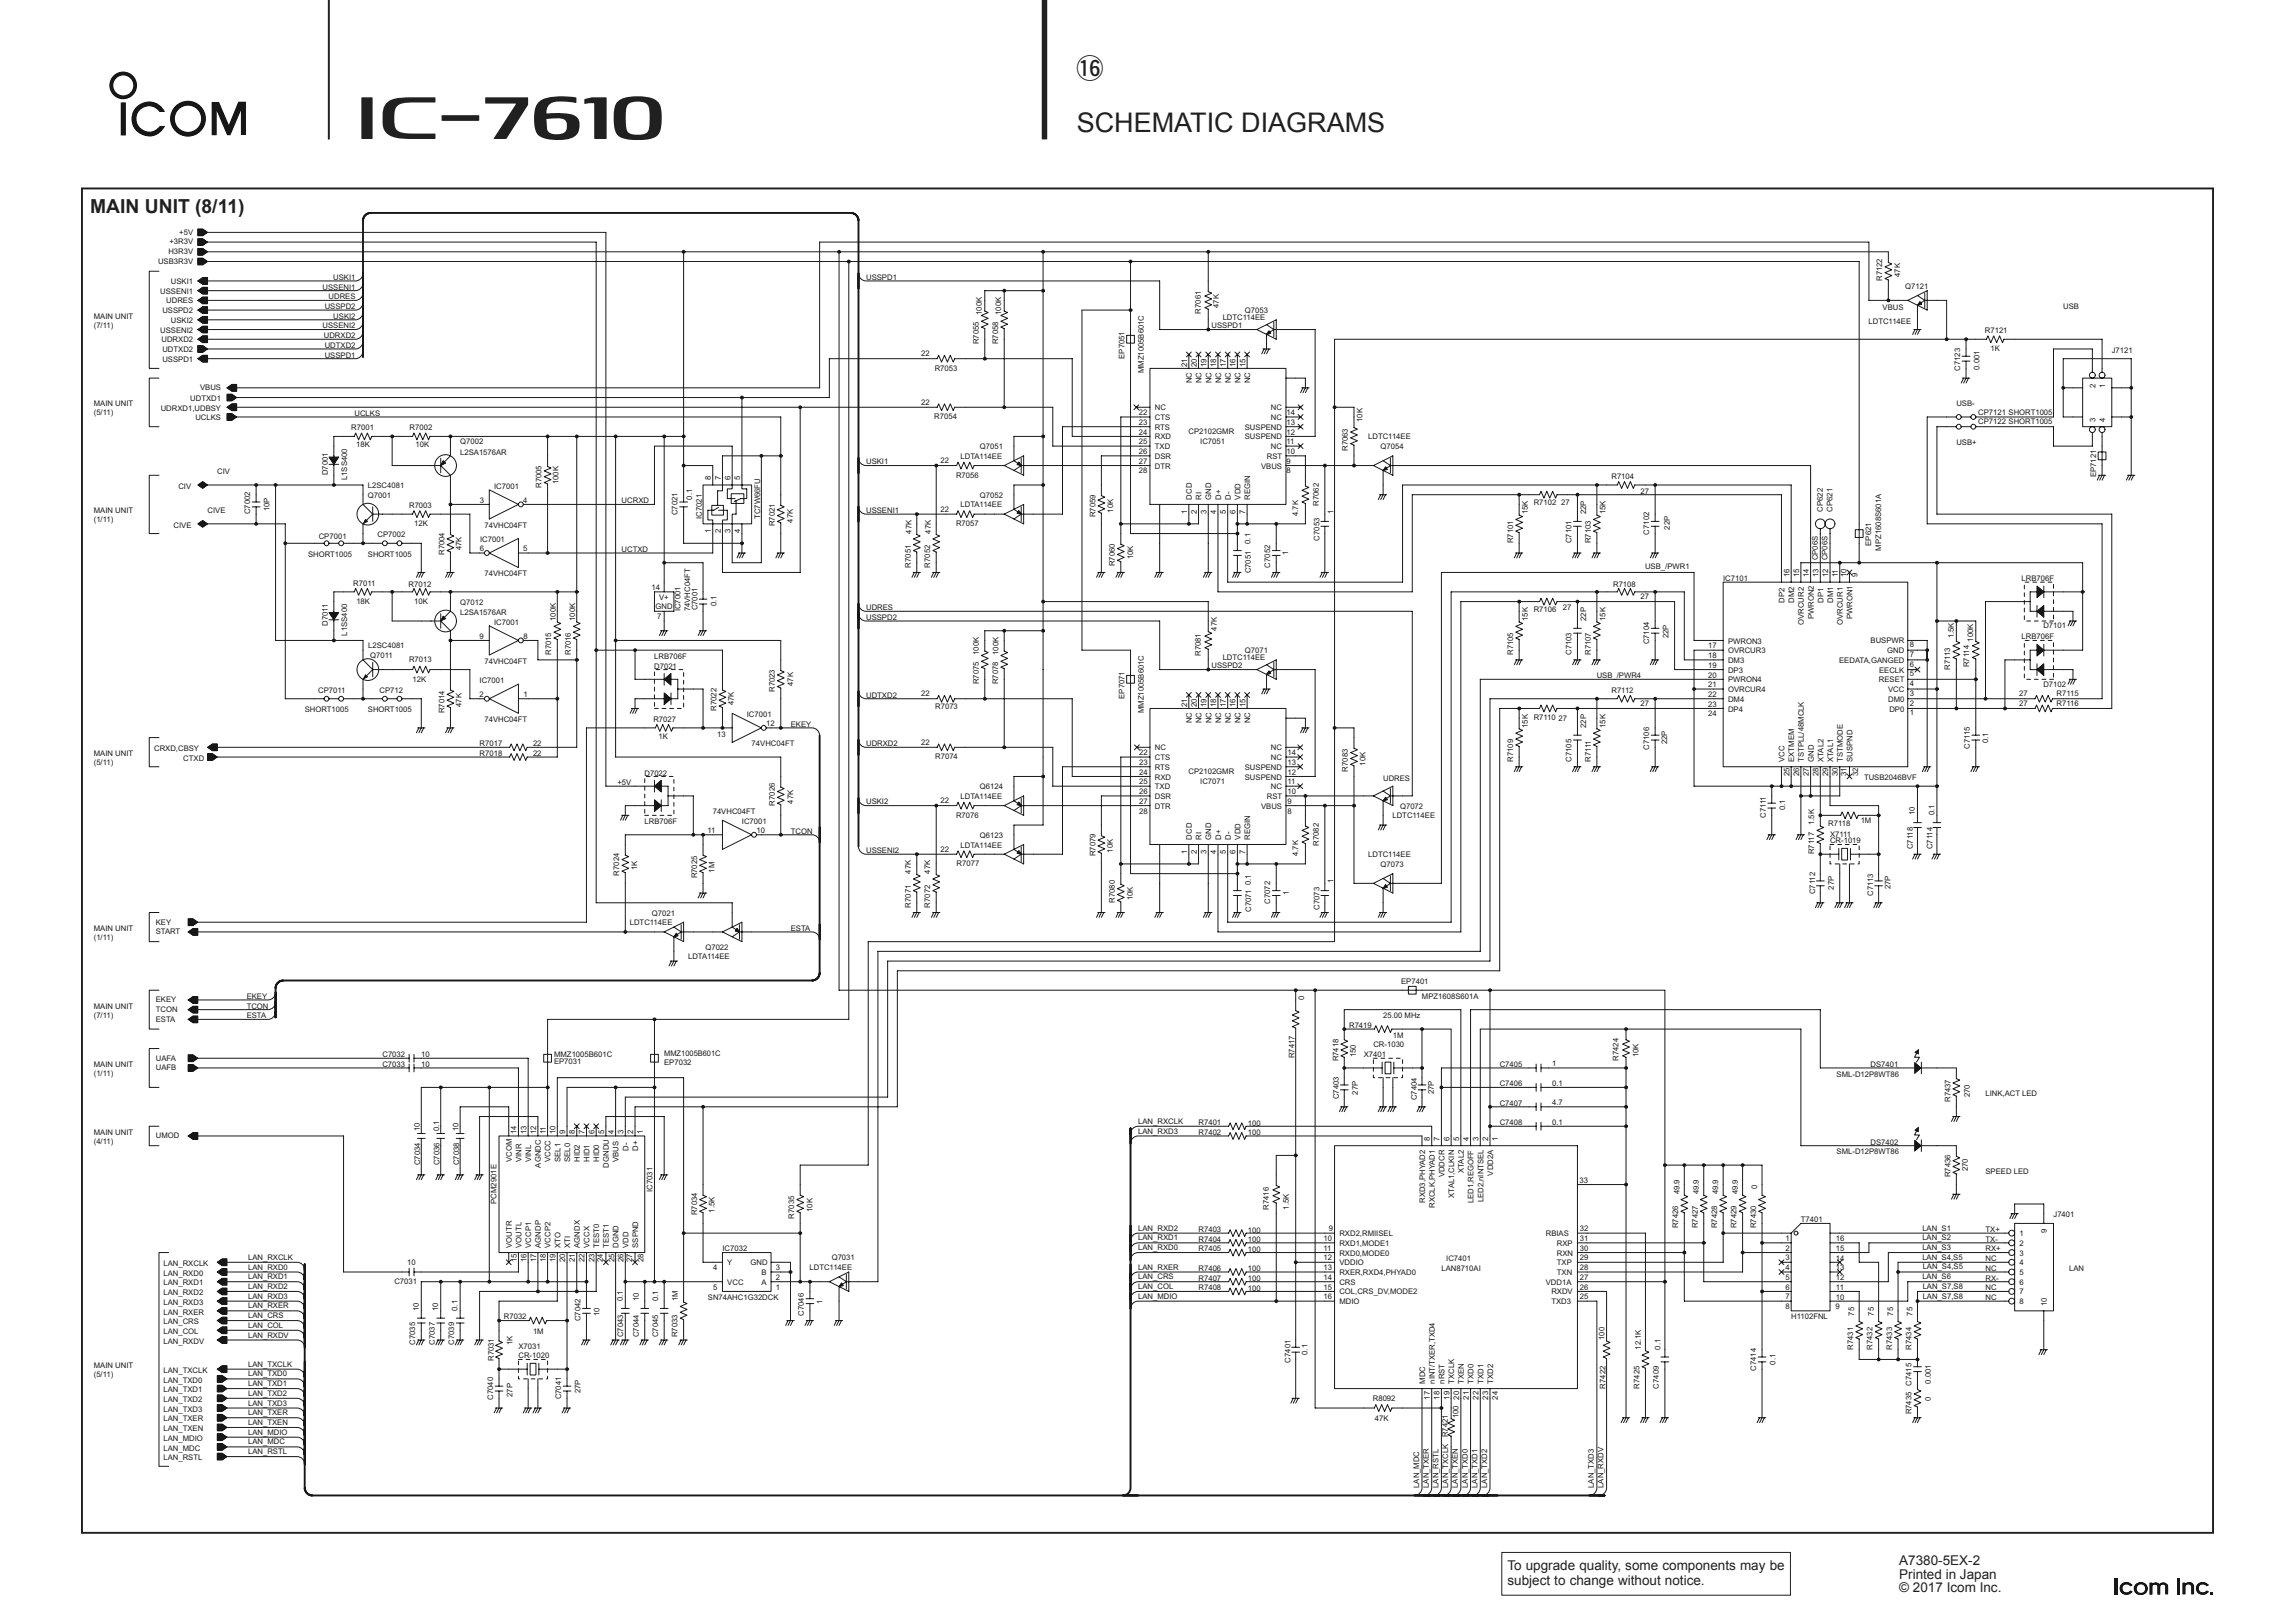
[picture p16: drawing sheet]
<svg xmlns="http://www.w3.org/2000/svg" width="420mm" height="297mm" viewBox="0 0 420 297" stroke-linecap="round" stroke-linejoin="round" font-family="sans-serif">
<defs><g id="words">
<g font-size="4.9" fill="#231f20">
<text x="197" y="14.2">!6</text>
<text x="197.1" y="24.2">SCHEMATIC DIAGRAMS</text>
</g>
<text font-size="3.5" fill="#231f20" x="16.5" y="39">MAIN UNIT (8/11)</text>
<g font-size="2.5" fill="#231f20">
<text x="275.9" y="287.3">To upgrade quality, some components may be</text>
<text x="347.6" y="286.5">A7380-5EX-2</text>
<text x="275.9" y="290.1">subject to change without notice.</text>
<text x="347.6" y="288.9">Printed in Japan</text>
<text x="347.6" y="291.4">© 2017 Icom Inc.</text>
</g>
<g font-size="1.4" fill="#211613">
<text x="30.8" y="46.5">H3R3V</text>
<text x="31" y="44.7">+3R3V</text>
<text x="32.8" y="43">+5V</text>
<text x="28.9" y="48.3">USB3R3V</text>
<text x="29.3" y="53.7">USSENI1</text>
<text x="31.3" y="52">USKI1</text>
<text x="59" y="53">USSENI1</text>
<text x="61" y="51.2">USKI1</text>
<text x="158.5" y="51.2">USSPD1</text>
<text x="344.5" y="51.4" transform="rotate(-90 344.5 51.4)">R7122</text>
<text x="347.8" y="50.7" transform="rotate(-90 347.8 50.7)">47K</text>
<text x="348.7" y="52.9">Q7121</text>
<text x="17.2" y="58.3">MAIN UNIT</text>
<text x="29.7" y="57.3">USSPD2</text>
<text x="30.4" y="55.5">UDRES</text>
<text x="31.3" y="59.1">USKI2</text>
<text x="59.4" y="56.5">USSPD2</text>
<text x="60.1" y="54.8">UDRES</text>
<text x="61" y="58.3">USKI2</text>
<text x="179.7" y="57.6" transform="rotate(-90 179.7 57.6)">100K</text>
<text x="183.2" y="57.6" transform="rotate(-90 183.2 57.6)">100K</text>
<text x="219.8" y="57.4" transform="rotate(-90 219.8 57.4)">R7061</text>
<text x="223" y="56.4" transform="rotate(-90 223 56.4)">47K</text>
<text x="223.8" y="58.5">LDTC114EE</text>
<text x="227.8" y="57.3">Q7053</text>
<text x="342" y="59.2">LDTC114EE</text>
<text x="344.5" y="56.7">VBUS</text>
<text x="377.6" y="56.5">USB</text>
<text x="17.2" y="60">(7/11)</text>
<text x="29.3" y="60.9">USSENI2</text>
<text x="29.6" y="62.6">UDRXD2</text>
<text x="29.7" y="64.4">UDTXD2</text>
<text x="59" y="60.1">USSENI2</text>
<text x="59.3" y="61.9">UDRXD2</text>
<text x="59.4" y="65.4">USSPD1</text>
<text x="59.4" y="63.6">UDTXD2</text>
<text x="168.6" y="65.2">22</text>
<text x="179.1" y="63" transform="rotate(-90 179.1 63)">R7055</text>
<text x="182.7" y="63" transform="rotate(-90 182.7 63)">R7058</text>
<text x="205.8" y="65.6" transform="rotate(-90 205.8 65.6)">EP7051</text>
<text x="221.7" y="60.1">USSPD1</text>
<text x="363.2" y="61">R7121</text>
<text x="364.3" y="64.3">1K</text>
<text x="386.5" y="64.5">J7121</text>
<text x="29.7" y="66.2">USSPD1</text>
<text x="36.6" y="71.4">VBUS</text>
<text x="171.1" y="67.9">R7053</text>
<text x="209.3" y="68.3" transform="rotate(-90 209.3 68.3)">MMZ1005B601C</text>
<text x="217.2" y="67.2" transform="rotate(-90 217.2 67.2)">21</text>
<text x="218.1" y="70.2" transform="rotate(-90 218.1 70.2)">NC</text>
<text x="219" y="67.2" transform="rotate(-90 219 67.2)">20</text>
<text x="219.9" y="70.2" transform="rotate(-90 219.9 70.2)">NC</text>
<text x="220.8" y="67.2" transform="rotate(-90 220.8 67.2)">19</text>
<text x="221.7" y="70.2" transform="rotate(-90 221.7 70.2)">NC</text>
<text x="222.6" y="67.2" transform="rotate(-90 222.6 67.2)">18</text>
<text x="223.5" y="70.2" transform="rotate(-90 223.5 70.2)">NC</text>
<text x="224.3" y="67.2" transform="rotate(-90 224.3 67.2)">17</text>
<text x="225.2" y="70.2" transform="rotate(-90 225.2 70.2)">NC</text>
<text x="226.1" y="67.2" transform="rotate(-90 226.1 67.2)">16</text>
<text x="227" y="70.2" transform="rotate(-90 227 70.2)">NC</text>
<text x="227.9" y="67.2" transform="rotate(-90 227.9 67.2)">15</text>
<text x="228.8" y="70.2" transform="rotate(-90 228.8 70.2)">NC</text>
<text x="358.7" y="67.9" transform="rotate(-90 358.7 67.9)">C7123</text>
<text x="362.3" y="67.7" transform="rotate(-90 362.3 67.7)">0.001</text>
<text x="383.5" y="70.9" transform="rotate(-90 383.5 70.9)">2</text>
<text x="385.2" y="70.9" transform="rotate(-90 385.2 70.9)">1</text>
<text x="17.2" y="74.3">MAIN UNIT</text>
<text x="17.2" y="76">(5/11)</text>
<text x="29.4" y="75.2">UDRXD1,UDBSY</text>
<text x="34.8" y="73.4">UDTXD1</text>
<text x="35.7" y="76.9">UCLKS</text>
<text x="64.9" y="76.1">UCLKS</text>
<text x="168.6" y="74.1">22</text>
<text x="171" y="76.7">R7054</text>
<text x="208.4" y="76">22</text>
<text x="208.4" y="77.8">23</text>
<text x="211.3" y="75.1">NC</text>
<text x="211.3" y="76.9">CTS</text>
<text x="232.6" y="76.9">NC</text>
<text x="232.6" y="75.1">NC</text>
<text x="235.4" y="77.8">13</text>
<text x="235.4" y="76">14</text>
<text x="249.4" y="77.2" transform="rotate(-90 249.4 77.2)">10K</text>
<text x="358" y="74.3">USB-</text>
<text x="362" y="75.9">CP7121 SHORT1005</text>
<text x="362" y="77.6">CP7122 SHORT1005</text>
<text x="383.5" y="77.2" transform="rotate(-90 383.5 77.2)">3</text>
<text x="385.3" y="77.2" transform="rotate(-90 385.3 77.2)">4</text>
<text x="64.3" y="78.8">R7001</text>
<text x="65.2" y="81.9">18K</text>
<text x="75" y="78.8">R7002</text>
<text x="76.1" y="81.9">10K</text>
<text x="84.2" y="83.2">L2SA1576AR</text>
<text x="84.2" y="81.3">Q7002</text>
<text x="175.8" y="84">LDTA114EE</text>
<text x="179.3" y="82.2">Q7051</text>
<text x="208.4" y="79.5">24</text>
<text x="208.4" y="81.3">25</text>
<text x="208.4" y="83.1">26</text>
<text x="211.3" y="78.6">RTS</text>
<text x="211.3" y="80.4">RXD</text>
<text x="211.3" y="82.2">TXD</text>
<text x="211.3" y="84">DSR</text>
<text x="217.5" y="79.4">CP2102GMR</text>
<text x="219.6" y="81.2">IC7051</text>
<text x="227.8" y="80.4">SUSPEND</text>
<text x="227.8" y="78.6">SUSPEND</text>
<text x="231.8" y="84">RST</text>
<text x="232.6" y="82.2">NC</text>
<text x="235.4" y="83.1">10</text>
<text x="235.4" y="81.3">11</text>
<text x="235.4" y="79.5">12</text>
<text x="246.7" y="82.5" transform="rotate(-90 246.7 82.5)">R7063</text>
<text x="250.4" y="80.4">LDTC114EE</text>
<text x="252.7" y="82.2">Q7054</text>
<text x="358" y="81.4">USB+</text>
<text x="32.7" y="89.4">CIV</text>
<text x="39.8" y="86.8">CIV</text>
<text x="60" y="87" transform="rotate(-90 60 87)">D7001</text>
<text x="63.6" y="87.9" transform="rotate(-90 63.6 87.9)">L1SS400</text>
<text x="67.3" y="89.3">L2SC4081</text>
<text x="90.4" y="89.4">IC7001</text>
<text x="99.1" y="89.3" transform="rotate(-90 99.1 89.3)">R7005</text>
<text x="102.2" y="88.6" transform="rotate(-90 102.2 88.6)">100K</text>
<text x="130.1" y="87.9" transform="rotate(-90 130.1 87.9)">8</text>
<text x="131.9" y="87.9" transform="rotate(-90 131.9 87.9)">7</text>
<text x="133.7" y="87.9" transform="rotate(-90 133.7 87.9)">6</text>
<text x="135.4" y="87.9" transform="rotate(-90 135.4 87.9)">5</text>
<text x="158.5" y="85">USKI1</text>
<text x="172.1" y="84.7">22</text>
<text x="175" y="87.4">R7056</text>
<text x="208.4" y="84.9">27</text>
<text x="208.4" y="86.6">28</text>
<text x="211.3" y="85.8">DTR</text>
<text x="230.8" y="85.8">VBUS</text>
<text x="235.4" y="86.6">8</text>
<text x="235.4" y="84.9">9</text>
<text x="294.9" y="87.7">R7104</text>
<text x="383.6" y="87.3" transform="rotate(-90 383.6 87.3)">EP7121</text>
<text x="17.2" y="93.9">MAIN UNIT</text>
<text x="17.2" y="95.6">(1/11)</text>
<text x="38" y="93.9">CIVE</text>
<text x="45.8" y="94.1" transform="rotate(-90 45.8 94.1)">C7002</text>
<text x="49.3" y="93.5" transform="rotate(-90 49.3 93.5)">10P</text>
<text x="67.3" y="91.1">Q7001</text>
<text x="74.9" y="93">R7003</text>
<text x="87.8" y="92">3</text>
<text x="95.8" y="92">4</text>
<text x="113.8" y="92.1">UCRXD</text>
<text x="124" y="94.3" transform="rotate(-90 124 94.3)">C7021</text>
<text x="126.7" y="91.4" transform="rotate(-90 126.7 91.4)">0.1</text>
<text x="128.5" y="95" transform="rotate(-90 128.5 95)">IC7021</text>
<text x="139.1" y="95" transform="rotate(-90 139.1 95)">TC7W66FU</text>
<text x="145.1" y="95.7" transform="rotate(-90 145.1 95.7)">47K</text>
<text x="158.5" y="93.9">USSENI1</text>
<text x="172.1" y="93.6">22</text>
<text x="175.8" y="92.9">LDTA114EE</text>
<text x="179.3" y="91.1">Q7052</text>
<text x="200.5" y="94.6" transform="rotate(-90 200.5 94.6)">R7059</text>
<text x="203.7" y="93.8" transform="rotate(-90 203.7 93.8)">10K</text>
<text x="217.2" y="94" transform="rotate(-90 217.2 94)">1</text>
<text x="218.1" y="91.4" transform="rotate(-90 218.1 91.4)">DCD</text>
<text x="219" y="94" transform="rotate(-90 219 94)">2</text>
<text x="219.9" y="91.4" transform="rotate(-90 219.9 91.4)">RI</text>
<text x="220.8" y="94" transform="rotate(-90 220.8 94)">3</text>
<text x="221.7" y="91.4" transform="rotate(-90 221.7 91.4)">GND</text>
<text x="222.6" y="94" transform="rotate(-90 222.6 94)">4</text>
<text x="223.5" y="91.4" transform="rotate(-90 223.5 91.4)">D+</text>
<text x="224.3" y="94" transform="rotate(-90 224.3 94)">5</text>
<text x="225.2" y="91.4" transform="rotate(-90 225.2 91.4)">D-</text>
<text x="226.1" y="94" transform="rotate(-90 226.1 94)">6</text>
<text x="227" y="91.4" transform="rotate(-90 227 91.4)">VDD</text>
<text x="227.9" y="94" transform="rotate(-90 227.9 94)">7</text>
<text x="228.8" y="91.4" transform="rotate(-90 228.8 91.4)">REGIN</text>
<text x="237.6" y="94.4" transform="rotate(-90 237.6 94.4)">4.7K</text>
<text x="241.4" y="92.6" transform="rotate(-90 241.4 92.6)">R7062</text>
<text x="244" y="94.1" transform="rotate(-90 244 94.1)">1</text>
<text x="279.6" y="94.1" transform="rotate(-90 279.6 94.1)">15K</text>
<text x="280.7" y="92.4">R7102</text>
<text x="285.7" y="92.4">27</text>
<text x="290.2" y="94.1" transform="rotate(-90 290.2 94.1)">22P</text>
<text x="293.8" y="94.1" transform="rotate(-90 293.8 94.1)">15K</text>
<text x="300.2" y="90.3">27</text>
<text x="333.6" y="93.7" transform="rotate(-90 333.6 93.7)">CP622</text>
<text x="335.4" y="93.7" transform="rotate(-90 335.4 93.7)">CP621</text>
<text x="31.8" y="96.5">CIVE</text>
<text x="56.4" y="101.9">SHORT1005</text>
<text x="58.3" y="98.6">CP7001</text>
<text x="67.3" y="101.9">SHORT1005</text>
<text x="69.1" y="98.3">CP7002</text>
<text x="75.8" y="96.2">12K</text>
<text x="81.3" y="101.6" transform="rotate(-90 81.3 101.6)">R7004</text>
<text x="84.4" y="100.7" transform="rotate(-90 84.4 100.7)">47K</text>
<text x="87.8" y="100.9">6</text>
<text x="87.9" y="99.2">IC7001</text>
<text x="88.7" y="96.5">74VHC04FT</text>
<text x="95.8" y="100.9">5</text>
<text x="113.8" y="101">UCTXD</text>
<text x="130.1" y="97.6" transform="rotate(-90 130.1 97.6)">1</text>
<text x="131.9" y="97.6" transform="rotate(-90 131.9 97.6)">2</text>
<text x="133.7" y="97.6" transform="rotate(-90 133.7 97.6)">3</text>
<text x="135.4" y="97.6" transform="rotate(-90 135.4 97.6)">4</text>
<text x="141.8" y="96.3" transform="rotate(-90 141.8 96.3)">R7021</text>
<text x="166.8" y="97.6" transform="rotate(-90 166.8 97.6)">47K</text>
<text x="170.3" y="97.6" transform="rotate(-90 170.3 97.6)">47K</text>
<text x="175" y="96.3">R7057</text>
<text x="228.8" y="99.5" transform="rotate(-90 228.8 99.5)">0.1</text>
<text x="235.7" y="101.6" transform="rotate(-90 235.7 101.6)">1</text>
<text x="241.5" y="98.9" transform="rotate(-90 241.5 98.9)">C7053</text>
<text x="276.9" y="99.4" transform="rotate(-90 276.9 99.4)">R7101</text>
<text x="287.6" y="99.4" transform="rotate(-90 287.6 99.4)">C7101</text>
<text x="291.1" y="99.4" transform="rotate(-90 291.1 99.4)">R7103</text>
<text x="301.8" y="97.8" transform="rotate(-90 301.8 97.8)">C7102</text>
<text x="305.6" y="96.9" transform="rotate(-90 305.6 96.9)">22P</text>
<text x="342.5" y="99.9" transform="rotate(-90 342.5 99.9)">EP621</text>
<text x="344.2" y="100.8" transform="rotate(-90 344.2 100.8)">MPZ1608S601A</text>
<text x="64.7" y="107.2">R7011</text>
<text x="74.8" y="107.4">R7012</text>
<text x="88.7" y="105.4">74VHC04FT</text>
<text x="166.7" y="103.9" transform="rotate(-90 166.7 103.9)">R7051</text>
<text x="170.2" y="103.9" transform="rotate(-90 170.2 103.9)">R7052</text>
<text x="204" y="103.6" transform="rotate(-90 204 103.6)">R7060</text>
<text x="207.4" y="102.3" transform="rotate(-90 207.4 102.3)">10K</text>
<text x="228.9" y="104.9" transform="rotate(-90 228.9 104.9)">C7051</text>
<text x="232.5" y="103.9" transform="rotate(-90 232.5 103.9)">C7052</text>
<text x="295.2" y="107.4">R7108</text>
<text x="301.1" y="104.1">USB_/PWR1</text>
<text x="315.3" y="106.3">IC7101</text>
<text x="327.5" y="105.6" transform="rotate(-90 327.5 105.6)">16</text>
<text x="329.2" y="105.6" transform="rotate(-90 329.2 105.6)">15</text>
<text x="331" y="105.6" transform="rotate(-90 331 105.6)">14</text>
<text x="332.7" y="102.5" transform="rotate(-90 332.7 102.5)">CP06S</text>
<text x="332.8" y="105.6" transform="rotate(-90 332.8 105.6)">13</text>
<text x="334.5" y="102.5" transform="rotate(-90 334.5 102.5)">CP06S</text>
<text x="334.6" y="105.6" transform="rotate(-90 334.6 105.6)">12</text>
<text x="336.4" y="105.6" transform="rotate(-90 336.4 105.6)">11</text>
<text x="337.9" y="105.6" transform="rotate(-90 337.9 105.6)">10</text>
<text x="339.9" y="105.6" transform="rotate(-90 339.9 105.6)">9</text>
<text x="370" y="106.3">LRB706F</text>
<text x="65.2" y="110.6">18K</text>
<text x="75.8" y="110.6">10K</text>
<text x="84.2" y="112.5">L2SA1576AR</text>
<text x="84.2" y="110.6">Q7012</text>
<text x="101.7" y="113.6" transform="rotate(-90 101.7 113.6)">100K</text>
<text x="105.3" y="113.6" transform="rotate(-90 105.3 113.6)">100K</text>
<text x="119.2" y="108">14</text>
<text x="120" y="111.5">GND</text>
<text x="120.2" y="113.3">7</text>
<text x="120.6" y="109.9">V+</text>
<text x="124.5" y="111.9" transform="rotate(-90 124.5 111.9)">IC7001</text>
<text x="126.3" y="111.9" transform="rotate(-90 126.3 111.9)">74VHC04FT</text>
<text x="127.6" y="111.7" transform="rotate(-90 127.6 111.7)">C7001</text>
<text x="131.1" y="111" transform="rotate(-90 131.1 111)">0.1</text>
<text x="158.5" y="111.7">UDRES</text>
<text x="158.5" y="113.4">USSPD2</text>
<text x="279.6" y="113.6" transform="rotate(-90 279.6 113.6)">15K</text>
<text x="280.7" y="112">R7106</text>
<text x="286" y="111.7">27</text>
<text x="290.2" y="113.6" transform="rotate(-90 290.2 113.6)">22P</text>
<text x="293.8" y="113.6" transform="rotate(-90 293.8 113.6)">15K</text>
<text x="300.2" y="109.6">27</text>
<text x="326.6" y="110.3" transform="rotate(-90 326.6 110.3)">DP2</text>
<text x="328.4" y="110.3" transform="rotate(-90 328.4 110.3)">DM2</text>
<text x="331.9" y="113.3" transform="rotate(-90 331.9 113.3)">PWRON2</text>
<text x="333.7" y="110.3" transform="rotate(-90 333.7 110.3)">DP1</text>
<text x="335.5" y="110.3" transform="rotate(-90 335.5 110.3)">DM1</text>
<text x="339" y="113.3" transform="rotate(-90 339 113.3)">PWRON1</text>
<text x="60" y="114.5" transform="rotate(-90 60 114.5)">D7011</text>
<text x="63.6" y="116.3" transform="rotate(-90 63.6 116.3)">L1SS400</text>
<text x="67.4" y="118.6">L2SC4081</text>
<text x="87.8" y="116.9">9</text>
<text x="90.4" y="114.3">IC7001</text>
<text x="95.8" y="116.9">8</text>
<text x="100.9" y="119.9" transform="rotate(-90 100.9 119.9)">R7015</text>
<text x="104.4" y="119.9" transform="rotate(-90 104.4 119.9)">R7016</text>
<text x="179.2" y="119.9" transform="rotate(-90 179.2 119.9)">100K</text>
<text x="182.7" y="119.9" transform="rotate(-90 182.7 119.9)">100K</text>
<text x="222.7" y="115.4" transform="rotate(-90 222.7 115.4)">47K</text>
<text x="227.8" y="119.5">Q7071</text>
<text x="276.9" y="119.9" transform="rotate(-90 276.9 119.9)">R7105</text>
<text x="287.6" y="119.9" transform="rotate(-90 287.6 119.9)">C7103</text>
<text x="291.1" y="119.9" transform="rotate(-90 291.1 119.9)">R7107</text>
<text x="301.8" y="117.9" transform="rotate(-90 301.8 117.9)">C7104</text>
<text x="305.4" y="116.8" transform="rotate(-90 305.4 116.8)">22P</text>
<text x="312.6" y="118.6">17</text>
<text x="316.2" y="117.8">PWRON3</text>
<text x="316.2" y="119.5">OVRCUR3</text>
<text x="330.1" y="114.3" transform="rotate(-90 330.1 114.3)">OVRCUR2</text>
<text x="337.2" y="114.3" transform="rotate(-90 337.2 114.3)">OVRCUR1</text>
<text x="342.3" y="117.8">BUSPWR</text>
<text x="345.4" y="119.5">GND</text>
<text x="349.5" y="118.5">8</text>
<text x="357.6" y="116.8" transform="rotate(-90 357.6 116.8)">1.5K</text>
<text x="361.1" y="117.4" transform="rotate(-90 361.1 117.4)">100K</text>
<text x="370" y="117">LRB706F</text>
<text x="373.9" y="115">D7101</text>
<text x="67.8" y="120.4">Q7011</text>
<text x="74.9" y="121.2">R7013</text>
<text x="75.5" y="124.8">12K</text>
<text x="87.8" y="125">IC7001</text>
<text x="88.7" y="121.4">74VHC04FT</text>
<text x="119.7" y="120.6">LRB706F</text>
<text x="119.7" y="122.4">D7021</text>
<text x="145.2" y="125.5" transform="rotate(-90 145.2 125.5)">47K</text>
<text x="179.1" y="125.2" transform="rotate(-90 179.1 125.2)">R7075</text>
<text x="182.7" y="125.2" transform="rotate(-90 182.7 125.2)">R7078</text>
<text x="219.8" y="120.1" transform="rotate(-90 219.8 120.1)">R7081</text>
<text x="221.7" y="122.3">USSPD2</text>
<text x="223.8" y="120.8">LDTC114EE</text>
<text x="292.2" y="124.1">USB_/PWR4</text>
<text x="312.6" y="120.4">18</text>
<text x="312.6" y="122.2">19</text>
<text x="312.6" y="124">20</text>
<text x="312.6" y="125.8">21</text>
<text x="316.2" y="121.3">DM3</text>
<text x="316.2" y="123.1">DP3</text>
<text x="316.2" y="124.9">PWRON4</text>
<text x="336.6" y="121.3">EEDATA,GANGED</text>
<text x="343.8" y="124.9">RESET</text>
<text x="343.9" y="123.1">EECLK</text>
<text x="349.5" y="120.2">7</text>
<text x="349.5" y="125.6">4</text>
<text x="349.5" y="123.8">5</text>
<text x="349.5" y="122">6</text>
<text x="356.9" y="122.5" transform="rotate(-90 356.9 122.5)">R7113</text>
<text x="360.4" y="122.1" transform="rotate(-90 360.4 122.1)">R7114</text>
<text x="373.9" y="125.7">D7102</text>
<text x="55.8" y="130.3">SHORT1005</text>
<text x="58.2" y="126.8">CP7011</text>
<text x="67.3" y="130.3">SHORT1005</text>
<text x="69.4" y="126.8">CP712</text>
<text x="81.3" y="130.5" transform="rotate(-90 81.3 130.5)">R7014</text>
<text x="84.4" y="129.4" transform="rotate(-90 84.4 129.4)">47K</text>
<text x="87.8" y="127.5">2</text>
<text x="95.8" y="127.5">1</text>
<text x="131.1" y="130.1" transform="rotate(-90 131.1 130.1)">R7022</text>
<text x="134.3" y="129.1" transform="rotate(-90 134.3 129.1)">47K</text>
<text x="136.7" y="131.2">IC7001</text>
<text x="141.8" y="126.6" transform="rotate(-90 141.8 126.6)">R7023</text>
<text x="158.5" y="127.7">UDTXD2</text>
<text x="168.6" y="127.4">22</text>
<text x="171.2" y="129.7">R7073</text>
<text x="205.8" y="127.9" transform="rotate(-90 205.8 127.9)">EP7071</text>
<text x="209.4" y="130.5" transform="rotate(-90 209.4 130.5)">MMZ1005B601C</text>
<text x="217.2" y="129.4" transform="rotate(-90 217.2 129.4)">21</text>
<text x="219" y="129.4" transform="rotate(-90 219 129.4)">20</text>
<text x="220.8" y="129.4" transform="rotate(-90 220.8 129.4)">19</text>
<text x="222.6" y="129.4" transform="rotate(-90 222.6 129.4)">18</text>
<text x="224.3" y="129.4" transform="rotate(-90 224.3 129.4)">17</text>
<text x="226.1" y="129.4" transform="rotate(-90 226.1 129.4)">16</text>
<text x="227.9" y="129.4" transform="rotate(-90 227.9 129.4)">15</text>
<text x="280.7" y="131.8">R7110</text>
<text x="285.2" y="131.9">27</text>
<text x="294.9" y="126.8">R7112</text>
<text x="300.2" y="129.3">27</text>
<text x="312.6" y="127.5">22</text>
<text x="312.6" y="129.3">23</text>
<text x="312.6" y="131.1">24</text>
<text x="316.2" y="126.6">OVRCUR4</text>
<text x="316.2" y="128.4">DM4</text>
<text x="316.2" y="130.2">DP4</text>
<text x="345.5" y="128.4">DM0</text>
<text x="345.5" y="126.6">VCC</text>
<text x="345.8" y="130.2">DP0</text>
<text x="349.5" y="130.9">1</text>
<text x="349.5" y="129.1">2</text>
<text x="349.5" y="127.3">3</text>
<text x="369.5" y="129.2">27</text>
<text x="369.5" y="127.4">27</text>
<text x="376.4" y="129.2">R7116</text>
<text x="376.4" y="127.4">R7115</text>
<text x="28.2" y="137.4">CRXD,CBSY</text>
<text x="87.8" y="136.5">R7017</text>
<text x="88.7" y="132.1">74VHC04FT</text>
<text x="97.5" y="136.6">22</text>
<text x="119.6" y="132.1">R7027</text>
<text x="120.5" y="135.2">1K</text>
<text x="131.3" y="134.9">13</text>
<text x="137.6" y="136.5">74VHC04FT</text>
<text x="140.2" y="132.9">12</text>
<text x="144.7" y="133">EKEY</text>
<text x="158.5" y="136.5">UDRXD2</text>
<text x="168.6" y="136.3">22</text>
<text x="211.3" y="137.3">NC</text>
<text x="218.1" y="132.4" transform="rotate(-90 218.1 132.4)">NC</text>
<text x="219.9" y="132.4" transform="rotate(-90 219.9 132.4)">NC</text>
<text x="221.7" y="132.4" transform="rotate(-90 221.7 132.4)">NC</text>
<text x="223.5" y="132.4" transform="rotate(-90 223.5 132.4)">NC</text>
<text x="225.2" y="132.4" transform="rotate(-90 225.2 132.4)">NC</text>
<text x="227" y="132.4" transform="rotate(-90 227 132.4)">NC</text>
<text x="228.8" y="132.4" transform="rotate(-90 228.8 132.4)">NC</text>
<text x="232.6" y="137.3">NC</text>
<text x="279.6" y="133.2" transform="rotate(-90 279.6 133.2)">15K</text>
<text x="290.2" y="133.2" transform="rotate(-90 290.2 133.2)">22P</text>
<text x="293.8" y="133.2" transform="rotate(-90 293.8 133.2)">15K</text>
<text x="301.8" y="137.2" transform="rotate(-90 301.8 137.2)">C7106</text>
<text x="305.1" y="136.2" transform="rotate(-90 305.1 136.2)">22P</text>
<text x="360.5" y="137" transform="rotate(-90 360.5 137)">C7115</text>
<text x="363.9" y="136" transform="rotate(-90 363.9 136)">0.1</text>
<text x="17.2" y="138.3">MAIN UNIT</text>
<text x="17.2" y="140">(5/11)</text>
<text x="33.5" y="139.2">CTXD</text>
<text x="87.8" y="138.3">R7018</text>
<text x="97.5" y="138.3">22</text>
<text x="113" y="143.7">+5V</text>
<text x="117.9" y="141.9">D7022</text>
<text x="171.2" y="139">R7074</text>
<text x="208.5" y="138.2">22</text>
<text x="208.5" y="140">23</text>
<text x="208.5" y="141.8">24</text>
<text x="208.5" y="143.5">25</text>
<text x="211.3" y="139.1">CTS</text>
<text x="211.3" y="140.9">RTS</text>
<text x="211.3" y="142.6">RXD</text>
<text x="217.5" y="141.6">CP2102GMR</text>
<text x="219.6" y="143.4">IC7071</text>
<text x="227.8" y="142.6">SUSPEND</text>
<text x="227.8" y="140.9">SUSPEND</text>
<text x="232.6" y="139.1">NC</text>
<text x="235.6" y="143.5">11</text>
<text x="235.6" y="141.8">12</text>
<text x="235.6" y="140">13</text>
<text x="235.6" y="138.2">14</text>
<text x="246.7" y="141.2" transform="rotate(-90 246.7 141.2)">R7083</text>
<text x="249.9" y="140.1" transform="rotate(-90 249.9 140.1)">10K</text>
<text x="253.1" y="142.9">UDRES</text>
<text x="276.9" y="139.4" transform="rotate(-90 276.9 139.4)">R7109</text>
<text x="287.6" y="139.4" transform="rotate(-90 287.6 139.4)">C7105</text>
<text x="291.1" y="139.4" transform="rotate(-90 291.1 139.4)">R7111</text>
<text x="326.6" y="139.4" transform="rotate(-90 326.6 139.4)">VCC</text>
<text x="327.5" y="142.1" transform="rotate(-90 327.5 142.1)">25</text>
<text x="328.4" y="139.4" transform="rotate(-90 328.4 139.4)">EXTMEM</text>
<text x="329.2" y="142.1" transform="rotate(-90 329.2 142.1)">26</text>
<text x="330.1" y="139.4" transform="rotate(-90 330.1 139.4)">TSTPLL/48MCLK</text>
<text x="331" y="142.1" transform="rotate(-90 331 142.1)">27</text>
<text x="331.9" y="139.4" transform="rotate(-90 331.9 139.4)">GND</text>
<text x="332.8" y="142.1" transform="rotate(-90 332.8 142.1)">28</text>
<text x="333.7" y="139.4" transform="rotate(-90 333.7 139.4)">XTAL2</text>
<text x="334.6" y="142.1" transform="rotate(-90 334.6 142.1)">29</text>
<text x="335.5" y="139.4" transform="rotate(-90 335.5 139.4)">XTAL1</text>
<text x="336.4" y="142.1" transform="rotate(-90 336.4 142.1)">30</text>
<text x="337.2" y="139.4" transform="rotate(-90 337.2 139.4)">TSTMODE</text>
<text x="337.9" y="142.1" transform="rotate(-90 337.9 142.1)">31</text>
<text x="339" y="139.4" transform="rotate(-90 339 139.4)">SUSPND</text>
<text x="340.1" y="142.1" transform="rotate(-90 340.1 142.1)">32</text>
<text x="341.1" y="142.8">TUSB2046BVF</text>
<text x="130.4" y="149">74VHC04FT</text>
<text x="141.8" y="147.4" transform="rotate(-90 141.8 147.4)">R7026</text>
<text x="145.2" y="147" transform="rotate(-90 145.2 147)">47K</text>
<text x="158.5" y="147.2">USKI2</text>
<text x="172.1" y="147">22</text>
<text x="175" y="149.6">R7076</text>
<text x="175.8" y="146.2">LDTA114EE</text>
<text x="179.3" y="144.4">Q6124</text>
<text x="208.5" y="145.3">26</text>
<text x="208.5" y="147.1">27</text>
<text x="208.5" y="148.9">28</text>
<text x="211.3" y="144.4">TXD</text>
<text x="211.3" y="146.2">DSR</text>
<text x="211.3" y="148">DTR</text>
<text x="230.8" y="148">VBUS</text>
<text x="231.8" y="146.2">RST</text>
<text x="232.6" y="144.4">NC</text>
<text x="235.6" y="148.9">8</text>
<text x="235.6" y="147.1">9</text>
<text x="235.6" y="145.3">10</text>
<text x="254.8" y="149.8">LDTC114EE</text>
<text x="256.2" y="148">Q7072</text>
<text x="323.1" y="149.7" transform="rotate(-90 323.1 149.7)">C7111</text>
<text x="326.7" y="148.3" transform="rotate(-90 326.7 148.3)">0.1</text>
<text x="350.5" y="149.2" transform="rotate(-90 350.5 149.2)">10</text>
<text x="354" y="149.2" transform="rotate(-90 354 149.2)">0.1</text>
<text x="117.9" y="150.8">LRB706F</text>
<text x="129.5" y="152.4">11</text>
<text x="135.8" y="150.8">IC7001</text>
<text x="138.4" y="152.4">10</text>
<text x="144.7" y="152.5">TCON</text>
<text x="172.1" y="155.9">22</text>
<text x="175.8" y="155.1">LDTA114EE</text>
<text x="179.3" y="153.3">Q6123</text>
<text x="218.1" y="153.6" transform="rotate(-90 218.1 153.6)">DCD</text>
<text x="219.9" y="153.6" transform="rotate(-90 219.9 153.6)">RI</text>
<text x="221.7" y="153.6" transform="rotate(-90 221.7 153.6)">GND</text>
<text x="223.5" y="153.6" transform="rotate(-90 223.5 153.6)">D+</text>
<text x="225.2" y="153.6" transform="rotate(-90 225.2 153.6)">D-</text>
<text x="227" y="153.6" transform="rotate(-90 227 153.6)">VDD</text>
<text x="228.8" y="153.6" transform="rotate(-90 228.8 153.6)">REGIN</text>
<text x="241.4" y="154.8" transform="rotate(-90 241.4 154.8)">R7082</text>
<text x="332" y="151" transform="rotate(-90 332 151)">1.5K</text>
<text x="334.6" y="151.1">R7118</text>
<text x="334.9" y="154.3">CR-1019</text>
<text x="334.9" y="153.1">X7111</text>
<text x="340.5" y="150.6">1M</text>
<text x="350.1" y="155.4" transform="rotate(-90 350.1 155.4)">C7118</text>
<text x="353.6" y="155.4" transform="rotate(-90 353.6 155.4)">C7114</text>
<text x="113.3" y="160.2" transform="rotate(-90 113.3 160.2)">R7024</text>
<text x="116.6" y="159.2" transform="rotate(-90 116.6 159.2)">1K</text>
<text x="127.6" y="160.8" transform="rotate(-90 127.6 160.8)">R7025</text>
<text x="130.8" y="159.7" transform="rotate(-90 130.8 159.7)">1M</text>
<text x="158.5" y="156.1">USSENI2</text>
<text x="166.7" y="159.9" transform="rotate(-90 166.7 159.9)">47K</text>
<text x="170.3" y="159.9" transform="rotate(-90 170.3 159.9)">47K</text>
<text x="175.1" y="158.5">R7077</text>
<text x="200.5" y="156.7" transform="rotate(-90 200.5 156.7)">R7079</text>
<text x="203.7" y="156" transform="rotate(-90 203.7 156)">10K</text>
<text x="217.2" y="156.3" transform="rotate(-90 217.2 156.3)">1</text>
<text x="219" y="156.3" transform="rotate(-90 219 156.3)">2</text>
<text x="220.8" y="156.3" transform="rotate(-90 220.8 156.3)">3</text>
<text x="222.6" y="156.3" transform="rotate(-90 222.6 156.3)">4</text>
<text x="224.3" y="156.3" transform="rotate(-90 224.3 156.3)">5</text>
<text x="226.1" y="156.3" transform="rotate(-90 226.1 156.3)">6</text>
<text x="227.9" y="156.3" transform="rotate(-90 227.9 156.3)">7</text>
<text x="237.6" y="156.6" transform="rotate(-90 237.6 156.6)">4.7K</text>
<text x="244" y="161.6" transform="rotate(-90 244 161.6)">1</text>
<text x="250.4" y="156.9">LDTC114EE</text>
<text x="252.7" y="158.7">Q7073</text>
<text x="332" y="156.3" transform="rotate(-90 332 156.3)">R7117</text>
<text x="119.3" y="167.5">Q7021</text>
<text x="166.7" y="166.1" transform="rotate(-90 166.7 166.1)">R7071</text>
<text x="170.2" y="166.1" transform="rotate(-90 170.2 166.1)">R7072</text>
<text x="204" y="165.2" transform="rotate(-90 204 165.2)">R7080</text>
<text x="207.3" y="164.7" transform="rotate(-90 207.3 164.7)">10K</text>
<text x="228.9" y="162" transform="rotate(-90 228.9 162)">0.1</text>
<text x="229" y="166.9" transform="rotate(-90 229 166.9)">C7071</text>
<text x="232.5" y="165.4" transform="rotate(-90 232.5 165.4)">C7072</text>
<text x="235.8" y="163.8" transform="rotate(-90 235.8 163.8)">1</text>
<text x="241.5" y="166.5" transform="rotate(-90 241.5 166.5)">C7073</text>
<text x="332.2" y="163.6" transform="rotate(-90 332.2 163.6)">C7112</text>
<text x="335.6" y="162.8" transform="rotate(-90 335.6 162.8)">27P</text>
<text x="342.8" y="163.9" transform="rotate(-90 342.8 163.9)">C7113</text>
<text x="346" y="162.7" transform="rotate(-90 346 162.7)">27P</text>
<text x="17.2" y="170.3">MAIN UNIT</text>
<text x="17.2" y="172">(1/11)</text>
<text x="28.5" y="171">START</text>
<text x="28.5" y="169.2">KEY</text>
<text x="115.3" y="169.3">LDTC114EE</text>
<text x="129.1" y="173.8">Q7022</text>
<text x="144.7" y="170.3">ESTA</text>
<text x="125.9" y="175.5">LDTA114EE</text>
<text x="17.2" y="184.6">MAIN UNIT</text>
<text x="28.5" y="185.2">TCON</text>
<text x="28.5" y="183.4">EKEY</text>
<text x="45.1" y="182.8">EKEY</text>
<text x="45.1" y="184.6">TCON</text>
<text x="238.7" y="183" transform="rotate(-90 238.7 183)">0</text>
<text x="256.4" y="180.1">EP7401</text>
<text x="260.2" y="182.8">MPZ1608S601A</text>
<text x="17.2" y="186.2">(7/11)</text>
<text x="28.5" y="187">ESTA</text>
<text x="45.1" y="186.3">ESTA</text>
<text x="246.9" y="188.1">R7419</text>
<text x="251.3" y="191.7">CR-1030</text>
<text x="253.1" y="186.3">25.00 MHz</text>
<text x="254.9" y="189.9">1M</text>
<text x="17.2" y="195.2">MAIN UNIT</text>
<text x="17.2" y="196.9">(1/11)</text>
<text x="28.5" y="195.9">UAFB</text>
<text x="28.5" y="194.1">UAFA</text>
<text x="70" y="195.2">C7033</text>
<text x="70" y="193.4">C7032</text>
<text x="77.1" y="195.2">10</text>
<text x="77.1" y="193.5">10</text>
<text x="101.4" y="194.7">EP7031</text>
<text x="101.4" y="193.5">MMZ1005B601C</text>
<text x="121.5" y="195">EP7032</text>
<text x="121.5" y="193.2">MMZ1005B601C</text>
<text x="236.9" y="193.7" transform="rotate(-90 236.9 193.7)">R7417</text>
<text x="245" y="194.2" transform="rotate(-90 245 194.2)">R7418</text>
<text x="248.1" y="193.5" transform="rotate(-90 248.1 193.5)">150</text>
<text x="249.6" y="193.4">X7401</text>
<text x="274.5" y="195.2">C7405</text>
<text x="284.1" y="195.1">1</text>
<text x="296.2" y="194.1" transform="rotate(-90 296.2 194.1)">R7424</text>
<text x="299.9" y="193.5" transform="rotate(-90 299.9 193.5)">10K</text>
<text x="336.1" y="197">SML-D12P8WT86</text>
<text x="342.3" y="195.2">DS7401</text>
<text x="245" y="201.2" transform="rotate(-90 245 201.2)">C7403</text>
<text x="248.5" y="200.3" transform="rotate(-90 248.5 200.3)">27P</text>
<text x="259.3" y="201.3" transform="rotate(-90 259.3 201.3)">C7404</text>
<text x="262.4" y="200.3" transform="rotate(-90 262.4 200.3)">27P</text>
<text x="274.5" y="202.3">C7407</text>
<text x="274.5" y="198.8">C7406</text>
<text x="284.1" y="202.3">4.7</text>
<text x="284.1" y="198.7">0.1</text>
<text x="356.9" y="201.7" transform="rotate(-90 356.9 201.7)">R7437</text>
<text x="360.5" y="200.8" transform="rotate(-90 360.5 200.8)">270</text>
<text x="363.4" y="200.6">LINK,ACT LED</text>
<text x="17.2" y="207.7">MAIN UNIT</text>
<text x="17.2" y="209.4">(4/11)</text>
<text x="28.5" y="208.3">UMOD</text>
<text x="76.8" y="207" transform="rotate(-90 76.8 207)">10</text>
<text x="80.4" y="207" transform="rotate(-90 80.4 207)">0.1</text>
<text x="83.9" y="207" transform="rotate(-90 83.9 207)">10</text>
<text x="94.5" y="207.6" transform="rotate(-90 94.5 207.6)">14</text>
<text x="96.3" y="207.6" transform="rotate(-90 96.3 207.6)">13</text>
<text x="98.1" y="207.6" transform="rotate(-90 98.1 207.6)">12</text>
<text x="99.9" y="207.6" transform="rotate(-90 99.9 207.6)">11</text>
<text x="101.7" y="207.6" transform="rotate(-90 101.7 207.6)">10</text>
<text x="103.4" y="207.6" transform="rotate(-90 103.4 207.6)">9</text>
<text x="105.2" y="207.6" transform="rotate(-90 105.2 207.6)">8</text>
<text x="107" y="207.6" transform="rotate(-90 107 207.6)">7</text>
<text x="108.8" y="207.6" transform="rotate(-90 108.8 207.6)">6</text>
<text x="110.6" y="207.6" transform="rotate(-90 110.6 207.6)">5</text>
<text x="112.3" y="207.6" transform="rotate(-90 112.3 207.6)">4</text>
<text x="114.1" y="207.6" transform="rotate(-90 114.1 207.6)">3</text>
<text x="115.9" y="207.6" transform="rotate(-90 115.9 207.6)">2</text>
<text x="117.7" y="207.6" transform="rotate(-90 117.7 207.6)">1</text>
<text x="208.3" y="207.4">LAN_RXD3</text>
<text x="208.3" y="205.6">LAN_RXCLK</text>
<text x="219.3" y="205.9">R7401</text>
<text x="219.3" y="207.7">R7402</text>
<text x="228.4" y="206">100</text>
<text x="228.4" y="207.8">100</text>
<text x="261.7" y="208.8" transform="rotate(-90 261.7 208.8)">8</text>
<text x="263.5" y="208.8" transform="rotate(-90 263.5 208.8)">7</text>
<text x="265.2" y="208.8" transform="rotate(-90 265.2 208.8)">6</text>
<text x="267" y="208.8" transform="rotate(-90 267 208.8)">5</text>
<text x="268.8" y="208.8" transform="rotate(-90 268.8 208.8)">4</text>
<text x="270.6" y="208.8" transform="rotate(-90 270.6 208.8)">3</text>
<text x="272.4" y="208.8" transform="rotate(-90 272.4 208.8)">2</text>
<text x="274.1" y="208.8" transform="rotate(-90 274.1 208.8)">1</text>
<text x="274.5" y="205.9">C7408</text>
<text x="284.1" y="205.8">0.1</text>
<text x="342.3" y="209.4">DS7402</text>
<text x="76.9" y="213.2" transform="rotate(-90 76.9 213.2)">C7034</text>
<text x="80.4" y="213.2" transform="rotate(-90 80.4 213.2)">C7036</text>
<text x="84" y="213.2" transform="rotate(-90 84 213.2)">C7038</text>
<text x="93.7" y="212.6" transform="rotate(-90 93.7 212.6)">VCOM</text>
<text x="95.4" y="212.6" transform="rotate(-90 95.4 212.6)">VINR</text>
<text x="97.2" y="212.6" transform="rotate(-90 97.2 212.6)">VINL</text>
<text x="99" y="213.7" transform="rotate(-90 99 213.7)">AGNDC</text>
<text x="100.8" y="212.6" transform="rotate(-90 100.8 212.6)">VCCC</text>
<text x="102.5" y="212.6" transform="rotate(-90 102.5 212.6)">SEL1</text>
<text x="104.3" y="212.6" transform="rotate(-90 104.3 212.6)">SEL0</text>
<text x="106.1" y="212.6" transform="rotate(-90 106.1 212.6)">HID2</text>
<text x="107.9" y="212.6" transform="rotate(-90 107.9 212.6)">HID1</text>
<text x="109.7" y="212.6" transform="rotate(-90 109.7 212.6)">HID0</text>
<text x="111.4" y="213.7" transform="rotate(-90 111.4 213.7)">DGNDU</text>
<text x="113.2" y="212.6" transform="rotate(-90 113.2 212.6)">VBUS</text>
<text x="115" y="210.6" transform="rotate(-90 115 210.6)">D-</text>
<text x="116.8" y="210.6" transform="rotate(-90 116.8 210.6)">D+</text>
<text x="264.3" y="215.4" transform="rotate(-90 264.3 215.4)">VDDCR</text>
<text x="267.9" y="214.6" transform="rotate(-90 267.9 214.6)">XTAL2</text>
<text x="273.2" y="215.1" transform="rotate(-90 273.2 215.1)">VDD2A</text>
<text x="336.1" y="211.2">SML-D12P8WT86</text>
<text x="356.9" y="215.4" transform="rotate(-90 356.9 215.4)">R7436</text>
<text x="360.1" y="214.3" transform="rotate(-90 360.1 214.3)">270</text>
<text x="363.4" y="214.8">SPEED LED</text>
<text x="90.9" y="220.3" transform="rotate(-90 90.9 220.3)">PCM2901E</text>
<text x="119.4" y="218.1" transform="rotate(-90 119.4 218.1)">IC7031</text>
<text x="130.8" y="221.9" transform="rotate(-90 130.8 221.9)">1.5K</text>
<text x="148.7" y="221.8" transform="rotate(-90 148.7 221.8)">10K</text>
<text x="232.2" y="221.4" transform="rotate(-90 232.2 221.4)">R7416</text>
<text x="235.9" y="221.4" transform="rotate(-90 235.9 221.4)">1.5K</text>
<text x="260.8" y="220.1" transform="rotate(-90 260.8 220.1)">RXD3,PHYAD2</text>
<text x="262.6" y="221.1" transform="rotate(-90 262.6 221.1)">RXCLK,PHYAD1</text>
<text x="266.1" y="219.2" transform="rotate(-90 266.1 219.2)">XTAL1,CLKIN</text>
<text x="269.7" y="220.2" transform="rotate(-90 269.7 220.2)">LED1,REGOFF</text>
<text x="271.5" y="220" transform="rotate(-90 271.5 220)">LED2,nINTSEL</text>
<text x="289" y="216.4">33</text>
<text x="307.3" y="218.5" transform="rotate(-90 307.3 218.5)">49.9</text>
<text x="310.9" y="218.5" transform="rotate(-90 310.9 218.5)">49.9</text>
<text x="314.4" y="218.5" transform="rotate(-90 314.4 218.5)">49.9</text>
<text x="318" y="218.5" transform="rotate(-90 318 218.5)">49.9</text>
<text x="321.6" y="217.7" transform="rotate(-90 321.6 217.7)">0</text>
<text x="127.6" y="222.4" transform="rotate(-90 127.6 222.4)">R7034</text>
<text x="145.3" y="223" transform="rotate(-90 145.3 223)">R7035</text>
<text x="208.3" y="227">LAN_RXD1</text>
<text x="208.3" y="225.2">LAN_RXD2</text>
<text x="219.3" y="225.4">R7403</text>
<text x="219.3" y="227.2">R7404</text>
<text x="228.4" y="225.5">100</text>
<text x="228.4" y="227.3">100</text>
<text x="242.2" y="227.1">10</text>
<text x="243.2" y="225.3">9</text>
<text x="245.1" y="226.2">RXD2,RMIISEL</text>
<text x="245.1" y="228">RXD1,MODE1</text>
<text x="282.9" y="226.2">RBIAS</text>
<text x="284.9" y="228">RXP</text>
<text x="289.1" y="227.1">31</text>
<text x="289.1" y="225.3">32</text>
<text x="307.1" y="224.8" transform="rotate(-90 307.1 224.8)">R7426</text>
<text x="310.7" y="224.8" transform="rotate(-90 310.7 224.8)">R7427</text>
<text x="314.3" y="224.8" transform="rotate(-90 314.3 224.8)">R7428</text>
<text x="317.8" y="224.8" transform="rotate(-90 317.8 224.8)">R7429</text>
<text x="321.4" y="224.8" transform="rotate(-90 321.4 224.8)">R7430</text>
<text x="326.7" y="227.1">1</text>
<text x="329.6" y="223.7">T7401</text>
<text x="336" y="227.2">16</text>
<text x="351.8" y="227">LAN_S2</text>
<text x="351.8" y="225.2">LAN_S1</text>
<text x="363.4" y="225.4">TX+</text>
<text x="363.4" y="227.2">TX-</text>
<text x="369.6" y="226.2">1</text>
<text x="369.6" y="228">2</text>
<text x="374.6" y="225.6" transform="rotate(-90 374.6 225.6)">9</text>
<text x="375.8" y="222.8">J7401</text>
<text x="29.9" y="233.4">LAN_RXD0</text>
<text x="29.9" y="231.7">LAN_RXCLK</text>
<text x="45.4" y="230.5">LAN_RXCLK</text>
<text x="45.4" y="232.3">LAN_RXD0</text>
<text x="74.5" y="231.4">10</text>
<text x="93.7" y="228.3" transform="rotate(-90 93.7 228.3)">VOUTR</text>
<text x="94.6" y="230.9" transform="rotate(-90 94.6 230.9)">15</text>
<text x="95.4" y="228.3" transform="rotate(-90 95.4 228.3)">VOUTL</text>
<text x="96.3" y="230.9" transform="rotate(-90 96.3 230.9)">16</text>
<text x="97.2" y="228.3" transform="rotate(-90 97.2 228.3)">VCCP1</text>
<text x="98.1" y="230.9" transform="rotate(-90 98.1 230.9)">17</text>
<text x="99" y="228.3" transform="rotate(-90 99 228.3)">AGNDP</text>
<text x="99.9" y="230.9" transform="rotate(-90 99.9 230.9)">18</text>
<text x="100.8" y="228.3" transform="rotate(-90 100.8 228.3)">VCCP2</text>
<text x="101.7" y="230.9" transform="rotate(-90 101.7 230.9)">19</text>
<text x="102.5" y="228.3" transform="rotate(-90 102.5 228.3)">XTO</text>
<text x="103.4" y="230.9" transform="rotate(-90 103.4 230.9)">20</text>
<text x="104.3" y="228.3" transform="rotate(-90 104.3 228.3)">XTI</text>
<text x="105.2" y="230.9" transform="rotate(-90 105.2 230.9)">21</text>
<text x="106.1" y="228.3" transform="rotate(-90 106.1 228.3)">AGNDX</text>
<text x="107" y="230.9" transform="rotate(-90 107 230.9)">22</text>
<text x="107.9" y="228.3" transform="rotate(-90 107.9 228.3)">VCCX</text>
<text x="108.8" y="230.9" transform="rotate(-90 108.8 230.9)">23</text>
<text x="109.7" y="228.3" transform="rotate(-90 109.7 228.3)">TEST0</text>
<text x="110.3" y="230.9" transform="rotate(-90 110.3 230.9)">24</text>
<text x="111.4" y="228.3" transform="rotate(-90 111.4 228.3)">TEST1</text>
<text x="112.5" y="230.9" transform="rotate(-90 112.5 230.9)">25</text>
<text x="113.2" y="228.3" transform="rotate(-90 113.2 228.3)">DGND</text>
<text x="114.1" y="230.9" transform="rotate(-90 114.1 230.9)">26</text>
<text x="115" y="228.3" transform="rotate(-90 115 228.3)">VDD</text>
<text x="115.7" y="230.9" transform="rotate(-90 115.7 230.9)">27</text>
<text x="116.8" y="228.3" transform="rotate(-90 116.8 228.3)">SSPND</text>
<text x="117.8" y="230.9" transform="rotate(-90 117.8 230.9)">28</text>
<text x="130.5" y="232.4">4</text>
<text x="132.2" y="229">IC7032</text>
<text x="133.1" y="231.5">Y</text>
<text x="137.3" y="231.5">GND</text>
<text x="139.4" y="233.3">B</text>
<text x="142" y="232.4">3</text>
<text x="148.1" y="232.4">LDTC114EE</text>
<text x="152.2" y="230.7">Q7031</text>
<text x="208.3" y="228.8">LAN_RXD0</text>
<text x="208.3" y="232.3">LAN_RXER</text>
<text x="219.3" y="229">R7405</text>
<text x="219.3" y="232.6">R7406</text>
<text x="228.4" y="232.7">100</text>
<text x="228.4" y="229.1">100</text>
<text x="242.2" y="228.9">11</text>
<text x="242.2" y="230.7">12</text>
<text x="242.2" y="232.4">13</text>
<text x="245.1" y="229.8">RXD0,MODE0</text>
<text x="245.1" y="231.6">VDDIO</text>
<text x="245.1" y="233.3">RXER,RXD4,PHYAD0</text>
<text x="263.8" y="232.6">LAN8710AI</text>
<text x="264.7" y="230.8">IC7401</text>
<text x="284.9" y="233.3">TXN</text>
<text x="284.9" y="231.5">TXP</text>
<text x="284.9" y="229.8">RXN</text>
<text x="289.1" y="232.4">28</text>
<text x="289.1" y="230.7">29</text>
<text x="289.1" y="228.9">30</text>
<text x="326.7" y="228.9">2</text>
<text x="326.7" y="230.7">3</text>
<text x="326.7" y="232.4">4</text>
<text x="336" y="232.5">13</text>
<text x="336" y="230.7">14</text>
<text x="336" y="228.9">15</text>
<text x="351.8" y="228.8">LAN_S3</text>
<text x="351.8" y="230.5">LAN_S4,S5</text>
<text x="351.9" y="232.3">LAN_S4,S5</text>
<text x="363.4" y="232.6">NC</text>
<text x="363.4" y="229">RX+</text>
<text x="363.4" y="230.8">NC</text>
<text x="369.6" y="229.8">3</text>
<text x="369.6" y="231.5">4</text>
<text x="369.6" y="233.3">5</text>
<text x="378.7" y="232.6">LAN</text>
<text x="29.9" y="237">LAN_RXD2</text>
<text x="29.9" y="235.2">LAN_RXD1</text>
<text x="29.9" y="238.8">LAN_RXD3</text>
<text x="45.4" y="239.4">LAN_RXER</text>
<text x="45.4" y="234.1">LAN_RXD1</text>
<text x="45.4" y="235.9">LAN_RXD2</text>
<text x="45.4" y="237.7">LAN_RXD3</text>
<text x="72.2" y="235">C7031</text>
<text x="76.6" y="239.9" transform="rotate(-90 76.6 239.9)">10</text>
<text x="80.2" y="239.9" transform="rotate(-90 80.2 239.9)">10</text>
<text x="83.8" y="239.9" transform="rotate(-90 83.8 239.9)">0.1</text>
<text x="114" y="238.1" transform="rotate(-90 114 238.1)">0.1</text>
<text x="116.9" y="238.1" transform="rotate(-90 116.9 238.1)">10</text>
<text x="120.5" y="238.1" transform="rotate(-90 120.5 238.1)">0.1</text>
<text x="124" y="238.1" transform="rotate(-90 124 238.1)">1M</text>
<text x="129.6" y="237.9">SN74AHC1G32DCK</text>
<text x="130.5" y="236">5</text>
<text x="133.1" y="235.1">VCC</text>
<text x="139.4" y="235.1">A</text>
<text x="142" y="236">1</text>
<text x="142" y="234.2">2</text>
<text x="150.5" y="238.6" transform="rotate(-90 150.5 238.6)">1</text>
<text x="208.3" y="234.1">LAN_CRS</text>
<text x="208.3" y="237.7">LAN_MDIO</text>
<text x="208.3" y="235.9">LAN_COL</text>
<text x="219.3" y="234.3">R7407</text>
<text x="219.3" y="236.1">R7408</text>
<text x="228.4" y="234.4">100</text>
<text x="228.4" y="236.2">100</text>
<text x="242.2" y="234.2">14</text>
<text x="242.2" y="236">15</text>
<text x="242.2" y="237.8">16</text>
<text x="245.1" y="235.1">CRS</text>
<text x="245.1" y="236.9">COL,CRS_DV,MODE2</text>
<text x="245.1" y="238.7">MDIO</text>
<text x="282.9" y="235.1">VDD1A</text>
<text x="283.9" y="238.7">TXD3</text>
<text x="283.9" y="236.9">RXDV</text>
<text x="289.1" y="237.8">25</text>
<text x="289.1" y="236">26</text>
<text x="289.1" y="234.2">27</text>
<text x="326.7" y="234.2">5</text>
<text x="326.7" y="236">6</text>
<text x="326.7" y="237.8">7</text>
<text x="326.7" y="239.5">8</text>
<text x="335.9" y="239.6">9</text>
<text x="336" y="237.8">10</text>
<text x="336" y="236">11</text>
<text x="336" y="234.3">12</text>
<text x="351.8" y="234.1">LAN_S6</text>
<text x="351.9" y="235.9">LAN_S7,S8</text>
<text x="351.9" y="237.6">LAN_S7,S8</text>
<text x="363.4" y="237.9">NC</text>
<text x="363.4" y="234.3">RX-</text>
<text x="363.4" y="236.1">NC</text>
<text x="369.6" y="238.7">8</text>
<text x="369.6" y="235.1">6</text>
<text x="369.6" y="236.9">7</text>
<text x="374.6" y="239" transform="rotate(-90 374.6 239)">10</text>
<text x="29.9" y="245.9">LAN_RXDV</text>
<text x="29.9" y="244.1">LAN_COL</text>
<text x="29.9" y="242.3">LAN_CRS</text>
<text x="29.9" y="240.6">LAN_RXER</text>
<text x="45.4" y="241.2">LAN_CRS</text>
<text x="45.4" y="244.8">LAN_RXDV</text>
<text x="45.4" y="243">LAN_COL</text>
<text x="92.2" y="241.4">R7032</text>
<text x="97.5" y="244.1">1M</text>
<text x="106.2" y="241.8" transform="rotate(-90 106.2 241.8)">C7042</text>
<text x="109.7" y="240.8" transform="rotate(-90 109.7 240.8)">10</text>
<text x="114" y="244.7" transform="rotate(-90 114 244.7)">C7043</text>
<text x="116.9" y="244.7" transform="rotate(-90 116.9 244.7)">C7044</text>
<text x="120.4" y="244.7" transform="rotate(-90 120.4 244.7)">C7045</text>
<text x="124" y="244.7" transform="rotate(-90 124 244.7)">R7033</text>
<text x="147.1" y="240.8" transform="rotate(-90 147.1 240.8)">C7046</text>
<text x="293.6" y="245.2" transform="rotate(-90 293.6 245.2)">100</text>
<text x="327.8" y="241.4">H1102FNL</text>
<text x="339.3" y="240.8" transform="rotate(-90 339.3 240.8)">75</text>
<text x="342.9" y="240.8" transform="rotate(-90 342.9 240.8)">75</text>
<text x="346.5" y="240.8" transform="rotate(-90 346.5 240.8)">75</text>
<text x="350" y="240.8" transform="rotate(-90 350 240.8)">75</text>
<text x="17.2" y="250.3">MAIN UNIT</text>
<text x="29.9" y="251.2">LAN_TXCLK</text>
<text x="45.4" y="250.1">LAN_TXCLK</text>
<text x="45.4" y="251.9">LAN_TXD0</text>
<text x="76" y="246.1" transform="rotate(-90 76 246.1)">C7035</text>
<text x="79.6" y="246.1" transform="rotate(-90 79.6 246.1)">C7037</text>
<text x="83.1" y="246.1" transform="rotate(-90 83.1 246.1)">C7039</text>
<text x="90.4" y="249" transform="rotate(-90 90.4 249)">R7031</text>
<text x="93.8" y="246.1" transform="rotate(-90 93.8 246.1)">1K</text>
<text x="94.9" y="248.6">CR-1020</text>
<text x="94.9" y="246.8">X7031</text>
<text x="236.1" y="249.3" transform="rotate(-90 236.1 249.3)">C7401</text>
<text x="239.3" y="247.9" transform="rotate(-90 239.3 247.9)">0.1</text>
<text x="300.3" y="247" transform="rotate(-90 300.3 247)">12.1K</text>
<text x="303.9" y="247" transform="rotate(-90 303.9 247)">0.1</text>
<text x="321.4" y="250.8" transform="rotate(-90 321.4 250.8)">C7414</text>
<text x="324.9" y="249.7" transform="rotate(-90 324.9 249.7)">0.1</text>
<text x="339.1" y="247" transform="rotate(-90 339.1 247)">R7431</text>
<text x="342.7" y="247" transform="rotate(-90 342.7 247)">R7432</text>
<text x="346.3" y="247" transform="rotate(-90 346.3 247)">R7433</text>
<text x="349.8" y="247" transform="rotate(-90 349.8 247)">R7434</text>
<text x="17.2" y="252">(5/11)</text>
<text x="29.9" y="256.6">LAN_TXD2</text>
<text x="29.9" y="254.8">LAN_TXD1</text>
<text x="29.9" y="253">LAN_TXD0</text>
<text x="45.4" y="257.2">LAN_TXD3</text>
<text x="45.4" y="253.7">LAN_TXD1</text>
<text x="45.4" y="255.4">LAN_TXD2</text>
<text x="90.2" y="256.2" transform="rotate(-90 90.2 256.2)">C7040</text>
<text x="93.8" y="255.6" transform="rotate(-90 93.8 255.6)">27P</text>
<text x="102.7" y="256.1" transform="rotate(-90 102.7 256.1)">C7041</text>
<text x="106.2" y="255" transform="rotate(-90 106.2 255)">27P</text>
<text x="251.2" y="256.3">R8092</text>
<text x="260.8" y="253.2" transform="rotate(-90 260.8 253.2)">MDC</text>
<text x="261.7" y="256.1" transform="rotate(-90 261.7 256.1)">17</text>
<text x="262.6" y="253.2" transform="rotate(-90 262.6 253.2)">nINT/TXER,TXD4</text>
<text x="263.5" y="256.1" transform="rotate(-90 263.5 256.1)">18</text>
<text x="264.3" y="253.2" transform="rotate(-90 264.3 253.2)">nRST</text>
<text x="265.2" y="256.1" transform="rotate(-90 265.2 256.1)">19</text>
<text x="266.1" y="253.2" transform="rotate(-90 266.1 253.2)">TXCLK</text>
<text x="267" y="256.1" transform="rotate(-90 267 256.1)">20</text>
<text x="267.9" y="253.2" transform="rotate(-90 267.9 253.2)">TXEN</text>
<text x="268.8" y="256.1" transform="rotate(-90 268.8 256.1)">21</text>
<text x="269.7" y="253.2" transform="rotate(-90 269.7 253.2)">TXD0</text>
<text x="270.6" y="256.1" transform="rotate(-90 270.6 256.1)">22</text>
<text x="271.5" y="253.2" transform="rotate(-90 271.5 253.2)">TXD1</text>
<text x="272.3" y="256.1" transform="rotate(-90 272.3 256.1)">23</text>
<text x="273.2" y="253.2" transform="rotate(-90 273.2 253.2)">TXD2</text>
<text x="274.1" y="256.1" transform="rotate(-90 274.1 256.1)">24</text>
<text x="293.8" y="254.1" transform="rotate(-90 293.8 254.1)">R7422</text>
<text x="300" y="254.1" transform="rotate(-90 300 254.1)">R7425</text>
<text x="303.6" y="254.1" transform="rotate(-90 303.6 254.1)">C7409</text>
<text x="349.8" y="253.6" transform="rotate(-90 349.8 253.6)">C7415</text>
<text x="353.4" y="256.3" transform="rotate(-90 353.4 256.3)">0</text>
<text x="353.4" y="253.2" transform="rotate(-90 353.4 253.2)">0.001</text>
<text x="29.9" y="261.9">LAN_TXEN</text>
<text x="29.9" y="260.1">LAN_TXER</text>
<text x="29.9" y="258.3">LAN_TXD3</text>
<text x="29.9" y="263.7">LAN_MDIO</text>
<text x="45.4" y="259">LAN_TXER</text>
<text x="45.4" y="260.8">LAN_TXEN</text>
<text x="45.4" y="262.5">LAN_MDIO</text>
<text x="251.6" y="259.9">47K</text>
<text x="265" y="263" transform="rotate(-90 265 263)">R7421</text>
<text x="266.9" y="259.5" transform="rotate(-90 266.9 259.5)">100</text>
<text x="349.8" y="258.8" transform="rotate(-90 349.8 258.8)">R7435</text>
<text x="29.9" y="267.2">LAN_RSTL</text>
<text x="29.9" y="265.5">LAN_MDC</text>
<text x="45.4" y="264.3">LAN_MDC</text>
<text x="45.4" y="266.1">LAN_RSTL</text>
<text x="259.7" y="272.3" transform="rotate(-90 259.7 272.3)">LAN_MDC</text>
<text x="261.5" y="272.3" transform="rotate(-90 261.5 272.3)">LAN_TXER</text>
<text x="263.3" y="272.3" transform="rotate(-90 263.3 272.3)">LAN_RSTL</text>
<text x="265" y="272.3" transform="rotate(-90 265 272.3)">LAN_TXCLK</text>
<text x="266.8" y="272.3" transform="rotate(-90 266.8 272.3)">LAN_TXEN</text>
<text x="268.6" y="272.3" transform="rotate(-90 268.6 272.3)">LAN_TXD0</text>
<text x="270.4" y="272.3" transform="rotate(-90 270.4 272.3)">LAN_TXD1</text>
<text x="272.1" y="272.3" transform="rotate(-90 272.1 272.3)">LAN_TXD2</text>
<text x="291.7" y="272.3" transform="rotate(-90 291.7 272.3)">LAN_TXD3</text>
<text x="293.5" y="272.3" transform="rotate(-90 293.5 272.3)">LAN_RXDV</text>
</g>
</g></defs>
<g fill="#000">
<path d="M22.1 18.7h.9v6.1h-.9zM38.7 18.7h1.4l1.8 4.2 1.7-4.3h1.4v6.1h-.9v-4.5l-1.9 4.5h-.6l-1.9-4.5v4.5h-1zM24.7 19.8a3.2 3.2 0 0 1 5.5 .7h-1a2.32 2.32 0 0 0-3.5-.4 2.32 2.32 0 0 0 .1 3.5 2.32 2.32 0 0 0 3.5-.5h.9a3.2 3.2 0 0 1-4.5 1.4 3.2 3.2 0 0 1-1-4.7zM386.9 288.8h.5v2.9h-.5zM390.7 290a1.24 1.24 0 0 1 1.8-.3 1.24 1.24 0 0 1 .2 1.8 1.24 1.24 0 0 1-1.7 .1 1.14 1.14 0 0 1-.3-1.6zM398.4 288.8h.5v2.9h-.5zM399.4 289.6h.5v.2a.95 .95 0 0 1 .9-.3 .95 .95 0 0 1 .7 .8v1.4h-.5v-1.4l-.2-.3a.63 .63 0 0 0-.8 .2l-.1 1.5h-.5zM402.2 289.8a1.38 1.38 0 0 1 2 .3l-.4 .2a.79 .79 0 0 0-1-.4 .79 .79 0 0 0-.4 1.1 .79 .79 0 0 0 1 .4l.4-.3 .4 .2a1.22 1.22 0 0 1-1.8 .3 1.22 1.22 0 0 1-.2-1.8zM404.5 291.3h.4v.4h-.4z"/>
<path d="M20 15.6a2.55 2.55 0 0 0 5.1 0 2.55 2.55 0 0 0-5.1 0zM20.7 15.6a1.85 1.85 0 0 1 3.7 0 1.85 1.85 0 0 1-3.7 0z"/>
<path d="M31.1 21.7a3.3 3.3 0 0 0 6.6 0 3.3 3.3 0 0 0-6.6 0zM32 21.7a2.4 2.4 0 0 1 4.8 0 2.4 2.4 0 0 1-4.8 0z"/>
</g>
<circle cx="391.7" cy="290.7" r=".78" fill="#fff"/>
<path d="M387 288.8h.5v2.9h-.5zM388.2 289.8a1.38 1.38 0 0 1 2 .3l-.4 .2a.79 .79 0 0 0-1-.4 .79 .79 0 0 0-.4 1.1 .79 .79 0 0 0 1.1 .4l.4-.3 .3 .2a1.22 1.22 0 0 1-1.7 .3 1.22 1.22 0 0 1-.3-1.8zM390.8 290a1.24 1.24 0 0 1 1.7-.3 1.24 1.24 0 0 1 .3 1.8 1.24 1.24 0 0 1-1.8 .1 1.14 1.14 0 0 1-.2-1.6zM393.4 289.6h.4v.2l.4-.2a.89 .89 0 0 1 1 .3 .97 .97 0 0 1 1.2-.1 .97 .97 0 0 1 .3 1.2v.7h-.4v-1.4a.52 .52 0 0 0-.6-.3 .52 .52 0 0 0-.4 .3v1.5h-.5v-1.5l-.1-.2-.4-.1-.3 .1-.2 .2v1.5h-.4zM398.4 288.8h.5v2.9h-.5zM399.5 289.6h.4v.2a.95 .95 0 0 1 1-.3 .95 .95 0 0 1 .6 .8v1.4h-.4v-1.4l-.2-.3a.63 .63 0 0 0-.9 .2v1.5h-.5zM402.3 289.8a1.38 1.38 0 0 1 1.9 .3l-.3 .2a.79 .79 0 0 0-1.1-.4 .79 .79 0 0 0-.3 1.1 .79 .79 0 0 0 1 .4l.4-.3 .3 .2a1.22 1.22 0 0 1-1.7 .3 1.22 1.22 0 0 1-.2-1.8zM404.5 291.3h.5v.4h-.5z" fill="#000"/>
<path d="M274.8 284.1h52.9v7.8h-52.9z" fill="none" stroke="#231f20" stroke-width=".18"/>
<circle cx="391.8" cy="290.7" r=".78" fill="#fff"/>
<path d="M388.3 289.8a1.38 1.38 0 0 1 2 .3l-.4 .2a.79 .79 0 0 0-1.1-.4 .79 .79 0 0 0-.3 1.1 .79 .79 0 0 0 1 .4l.4-.3 .4 .2a1.22 1.22 0 0 1-1.8 .3 1.22 1.22 0 0 1-.2-1.8zM393.4 289.6h.5v.2l.3-.2a.89 .89 0 0 1 1 .3 .97 .97 0 0 1 1.3-.1 .97 .97 0 0 1 .3 1.2v.7h-.5v-1.4a.52 .52 0 0 0-.5-.3 .52 .52 0 0 0-.5 .3v1.5h-.4v-1.5l-.2-.2-.3-.1-.3 .1-.2 .2v1.5h-.5z" fill="#000"/>
<path d="M60.1 -.1v25.6" fill="none" stroke="#231f20" stroke-width=".3"/>
<path d="M191.1 -.1v25.6" fill="none" stroke="#231f20" stroke-width="1" stroke-linecap="butt"/>
<path d="M66.2 17.8l-.1 7.5 .1 .1h1.9l.1-.1v-7.4l-.1-.1zM80.8 21.1v.9l.1 .1h6.7l.1-.1v-.8l-.1-.1zM70.7 18.8l-.3 .6a7 7 0 0 0 0 4.6 4.9 4.9 0 0 0 4.3 1.4h4.9l.1-.1v-.7l-.1-.2h-4a4.2 4.2 0 0 1-3-.6 5.1 5.1 0 0 1-.2-4.1 2.29 2.29 0 0 1 2.2-.9h5l.1-.2v-.7l-.1-.1h-5a5.9 5.9 0 0 0-3.9 1zM88.8 17.8v1l.1 .2h5.5l-4.1 6.4h2.3l4-6.1v-1.5zM98.7 18.5a8.4 8.4 0 0 1 5-.8l1.8 .2v.8l-.1 .1a9.5 9.5 0 0 0-4.5 .1 1.73 1.73 0 0 0-.8 1.9 13.1 13.1 0 0 1 5 .3 1.78 1.78 0 0 1 .9 2.2 2.17 2.17 0 0 1-1.6 2 7.3 7.3 0 0 1-5.8-.5 4.6 4.6 0 0 1-.8-3.8 3.4 3.4 0 0 1 .9-2.5zM100 21.8l.1 1.7a1.09 1.09 0 0 0 1 1 2.62 2.62 0 0 0 2.5-.5 1.47 1.47 0 0 0-1.1-2.3zM107 18.2v.8l.9-.1h.7l.1 .1 .1 6.4h2.2v-7.6h-2.7zM113 18.6a6.9 6.9 0 0 1 5.3-.9 2.72 2.72 0 0 1 2.8 2.8v1a5.2 5.2 0 0 1-.7 3.2 7 7 0 0 1-4.7 .9l-.9-.1a2.41 2.41 0 0 1-2.4-2.3l-.1-.8a7 7 0 0 1 .5-3.5zM115.1 19a1.84 1.84 0 0 0-.6 1.5v1.6a2.85 2.85 0 0 0 .6 2.2 4.2 4.2 0 0 0 3.2 0 1.78 1.78 0 0 0 .6-1.5v-1.5a3 3 0 0 0-.6-2.3 3.5 3.5 0 0 0-3.2 0z" fill="#231f20"/>
<g fill="none" stroke="#211613" stroke-width=".18">
<path d="M206.2 61.4h1.4v1.4h-1.4zM206.9 60.3v3.6M207.5 74.1l.9 .9M207.9 74.5h2.5M208.4 74.1l-.9 .9M208.7 79.9h1.7M208.7 78.1h1.7M208.7 76.3h1.7M210.4 67.4h24.9v24.9h-24.9zM217.1 64.4l.9 .9M217.6 64.9v2.5M218 64.4l-.9 .9"/>
<path d="M218.9 64.4l.9 .9M219.3 64.9v2.5M219.8 64.4l-.9 .9M220.7 64.4l.9 .9M221.1 64.9v2.5M221.6 64.4l-.9 .9M222.4 64.4l.9 .9M222.9 64.9v2.5M223.3 64.4l-.9 .9M224.2 64.4l.9 .9M224.7 64.9v2.5M225.1 64.4l-.9 .9"/>
<path d="M226 64.4l.9 .9M226.5 64.9v2.5M226.9 64.4l-.9 .9M227.8 64.4l.9 .9M228.2 64.9v2.5M228.7 64.4l-.9 .9M235.3 69.2h1.8M235.3 79.9h1.8M235.3 78.1h2.7M235.3 76.3h2.7M235.3 74.5h2.7M237.6 74.1l.9 .9"/>
<path d="M237.6 77.6l.9 .9M237.6 75.9l.9 .8M238.2 71h1.4M238.5 77.6l-.9 .9M238.5 71l-.5 .9M238.5 75.9l-.9 .8M238.5 74.1l-.9 .9M238.9 71l-.4 .9M239.3 71l-.4 .9M356.2 78.1h1.8M356.2 76.3h1.8M358.9 78.1h1.8"/>
<path d="M358.9 76.3h1.8M361.6 62.1h1.9l.3-.6 .5 1.2 .6-1.2 .5 1.2 .5-1.2 .6 1.2 .2-.6h2M361.6 78.1h1.8M361.6 76.3h1.8M379.4 76.3h1.7M379.4 71h1.7M381.1 69.2h5.4v8.9h-5.4zM382.9 67.4v.7M382.9 79.1v.8M384.7 67.4v.7M384.7 79.1v.8M386.5 76.3h1.8"/>
<path d="M386.5 71h1.8M201.6 88.8v1.9l.6 .3-1.3 .5 1.3 .5-1.3 .6 1.3 .5-1.3 .5 .7 .3v2M205.1 97.6v2l.6 .3-1.2 .5 1.2 .5-1.2 .6 1.2 .5-1.2 .5 .6 .3v2l-.4 .8M208.7 85.2h1.7M208.7 83.4h1.7M208.7 81.6h1.7M212.2 92.3v1.8M217.6 92.3v1.8M219.3 92.3v1.8M221.1 92.3v1.8M222.9 92.3v1.8M224.7 92.3v1.8"/>
<path d="M226.5 99.4v1.4M226.5 92.3v1.8M228.2 92.3v1.8M235.3 85.2h1.8M235.3 83.4h1.8M235.3 81.6h2.7M237.6 81.2l.9 .9M238.5 81.2l-.9 .9M238.9 87v1.9l.6 .3-1.2 .5 1.2 .6-1.2 .5 1.2 .5-1.2 .6 .6 .2v2M384 82.7h1.4v1.4h-1.4zM384 87h1.4M384.2 87l-.4 .9"/>
<path d="M384.7 81.6v3.6M384.7 87l-.5 .9M385.1 87l-.4 .9M389.4 87h1.3M389.6 87l-.5 .9M390 87l-.4 .9M390.5 87l-.5 .9M200.9 104.8h1.3M201.1 104.8l-.4 .8M201.6 104.8l-.5 .8M202 104.8l-.4 .8M204.4 104.8h1.4"/>
<path d="M204.7 104.8l-.5 .8M205.6 104.8l-.5 .8M211.6 104.8h1.3M211.8 104.8l-.5 .8M212.2 104.8l-.4 .8M212.7 104.8l-.5 .8M220.4 104.8h1.4M220.7 104.8l-.5 .8M221.1 104.8l-.4 .8M221.6 104.8l-.5 .8M225.7 100.8h1.5M225.7 101.6h1.5"/>
<path d="M225.8 104.8h1.3M226 104.8l-.4 .8M226.5 101.6v1.4M226.5 104.8l-.5 .8M226.9 104.8l-.4 .8M350.5 122.1l.9 .9M351.4 122.1l-.9 .9M370.5 129.6h1.9l.3-.6 .5 1.3 .6-1.3 .5 1.3 .5-1.3 .6 1.3 .2-.7h2M370.5 127.9h1.9l.3-.7 .5 1.3 .6-1.3 .5 1.3 .5-1.3 .6 1.3 .2-.6h2M323.5 147h1.5M323.5 147.9h1.5M324.2 145.6v1.4"/>
<path d="M324.2 147.9v1.3M338 141.6l.9 .9M338.9 141.6l-.9 .9M352 140.3h1.4M352.2 140.3l-.4 .9M352.7 140.3l-.5 .9M353.1 140.3l-.4 .9"/>
<circle cx="358.5" cy="78.1" r=".44"/>
<circle cx="358.5" cy="76.3" r=".44"/>
<circle cx="361.1" cy="78.1" r=".44"/>
<circle cx="361.1" cy="76.3" r=".44"/>
<circle cx="382.9" cy="68.7" r=".53"/>
<circle cx="382.9" cy="78.6" r=".53"/>
<circle cx="384.7" cy="68.7" r=".53"/>
<circle cx="384.7" cy="78.6" r=".53"/>
</g>
<path d="M253.6 85.4l.3 .5-.8 .2z" fill="#211613"/>
<g fill="none" stroke="#211613" stroke-width=".18">
<path d="M247.8 76.3v2l.6 .2-1.2 .6 1.2 .5-1.2 .5 1.2 .6-1.2 .5 .6 .3v1.9M233.6 99.4v1.4M241.7 96.3h1.5M241.7 95.4h1.5M242.5 94.1v1.3M242.5 96.3v1.3M249.6 85.2h1.7M251.3 85.2l3.6-1.8v3.6zM252.5 90.5h1.3M252.7 90.5l-.5 .9M253.1 86.1v2.7M253.1 84.3l1.4 .9"/>
<path d="M253.1 90.5l-.4 .9M253.6 90.5l-.5 .9M253.6 85.4l.3 .5-.8 .2zM254.5 85.2h2.2M254.5 83.9v2.6M254.5 85.2l-1.4 .9M73.5 108.3h2l.3-.6 .5 1.2 .5-1.2 .6 1.2 .5-1.2 .5 1.2 .3-.6h2M232.9 101.6h1.4M232.9 100.8h1.4M232.9 104.8h1.3M233.1 104.8l-.4 .8M233.6 104.8l-.5 .8"/>
<path d="M233.6 101.6v1.4M234 104.8l-.4 .8M241.8 104.8h1.3M242 104.8l-.4 .8M242.5 104.8l-.5 .8M242.9 104.8l-.4 .8"/>
<circle cx="67.3" cy="122.5" r="1.99"/>
</g>
<path d="M66.9 123.4l.4 .5-.9 .4z" fill="#211613"/>
<g fill="none" stroke="#211613" stroke-width=".18">
<path d="M68.2 99.4h1.8M70.9 99.4h1.8M73.5 99.4h1.8M82.4 95.9v1.9l.7 .3-1.3 .5 1.3 .6-1.3 .5 1.3 .5-1.3 .6 .6 .2v2M66.4 119v1.8l1.8 1.7M68.2 122.5l-1.8 1.8v1.8M68.2 122.5h3.6M68.2 121.2v2.7M68.2 127.9h1.8M70.9 127.9h1.8M73.5 127.9h1.8"/>
<circle cx="67.3" cy="94.1" r="1.99"/>
<circle cx="70.4" cy="99.4" r=".44"/>
<circle cx="73.1" cy="99.4" r=".44"/>
<circle cx="70.4" cy="127.9" r=".44"/>
<circle cx="73.1" cy="127.9" r=".44"/>
</g>
<path d="M66.9 95l.4 .4-.9 .5z" fill="#211613"/>
<g fill="none" stroke="#211613" stroke-width=".18">
<path d="M66.4 90.5v1.8l1.8 1.8M68.2 94.1l-1.8 1.8v1.7M68.2 94.1h3.6M68.2 92.8v2.6M62.9 108.3h1.9l.3-.6 .5 1.2 .6-1.2 .5 1.2 .5-1.2 .6 1.2 .2-.6h2M81.8 104.8h1.3M82 104.8l-.5 .8M82.4 104.8l-.4 .8M82.9 104.8l-.5 .8M102 111.9v1.9l.6 .3-1.2 .5 1.2 .6-1.2 .5 1.2 .5-1.2 .6 .6 .2v2M81.8 133.2h1.3M82 133.2l-.5 .9"/>
<path d="M82.4 124.3v2l.7 .2-1.3 .6 1.3 .5-1.3 .5 1.3 .6-1.3 .5 .6 .3v1.9M82.4 133.2l-.4 .9M82.9 133.2l-.5 .9"/>
<circle cx="81.5" cy="85.2" r="1.99"/>
</g>
<path d="M81.1 84.3l.4 .5-.8 .4z" fill="#211613"/>
<path d="M77.1 85.2h3.6M80.7 85.2l1.7 1.8v1.8M80.7 83.9v2.6M81.1 84.3l.4 .5-.8 .4zM82.4 81.6v1.8l-1.7 1.8" fill="none" stroke="#211613" stroke-width=".18"/>
<path d="M60.2 83.6h1.8l-.9 1.4z" fill="#211613"/>
<g fill="none" stroke="#211613" stroke-width=".18">
<path d="M60.2 83.6h1.8l-.9 1.4zM60.2 85h1.8M61.1 81.6v2M61.1 85v2"/>
<circle cx="81.5" cy="113.6" r="1.99"/>
</g>
<path d="M81.1 112.8l.4 .4-.8 .4z" fill="#211613"/>
<g fill="none" stroke="#211613" stroke-width=".18">
<path d="M46.2 92.8h1.4M46.2 91.9h1.4M46.9 90.5v1.4M46.9 92.8v1.3M57.5 99.4h1.8M60.2 99.4h1.8M62.9 99.4h1.8M128.7 88.8h8.9v7.1h-8.9zM130.3 92.5h2.1v1.8h-2.1zM130.4 87v1.8M131.5 92.8l-.9 .6h-1v1.8h.8v2.4M131.5 93.4h1.6v1.8h-.9v2.4"/>
<path d="M132.2 87v2.8h-.9v2.7M133.8 90.4h2.3v1.7h-2.3zM134 87v2.5h-.9v1.7h1.4M134.7 91.6v2.5h-.7v3.5M135.8 87v2.5h.9v1.7h-1.1l-1.2 .6M135.8 95.9v1.7M142.9 90.5v2l.6 .3-1.2 .5 1.2 .5-1.2 .6 1.2 .5-1.2 .5 .6 .3v1.9M77.1 113.6h3.6M80.7 113.6l1.7 1.8v1.8M80.7 112.3v2.7M81.1 112.8l.4 .4-.8 .4zM82.4 110.1v1.8l-1.7 1.7"/>
<path d="M105.5 111.9v1.9l.7 .3-1.3 .5 1.3 .6-1.3 .5 1.3 .5-1.3 .6 .6 .2v2"/>
<circle cx="59.8" cy="99.4" r=".44"/>
<circle cx="62.4" cy="99.4" r=".44"/>
</g>
<path d="M60.2 112.1h1.8l-.9 1.3z" fill="#211613"/>
<g fill="none" stroke="#211613" stroke-width=".18">
<path d="M62.9 79.9h1.9l.3-.7 .5 1.3 .6-1.3 .5 1.3 .5-1.3 .6 1.3 .2-.6h2M73.5 79.9h2l.3-.7 .5 1.3 .5-1.3 .6 1.3 .5-1.3 .5 1.3 .3-.6h2M73.5 94.1h2l.3-.6 .5 1.2 .5-1.2 .6 1.2 .5-1.2 .5 1.2 .3-.6h2M100.2 83.4v2l.6 .2-1.2 .6 1.2 .5-1.2 .5 1.2 .6-1.2 .5 .6 .3v1.9M124.4 91.9h1.4M124.4 92.8h1.4M125.1 90.5v1.4M125.1 92.8v1.3M60.2 112.1h1.8l-.9 1.3zM60.2 113.4h1.8M61.1 110.1v2M61.1 113.4v2"/>
<path d="M76.4 104.8h1.4M76.7 104.8l-.5 .8M77.1 104.8l-.4 .8M77.5 104.8l-.4 .8M87.8 101.2h.9M89.5 101.2l5.4-2.7v5.4zM94.9 101.2h1.8M119.8 108.3h3.5v3.6h-3.5zM120.9 115.4h1.3M121.1 115.4l-.4 .9M121.5 106.5v1.8M121.5 111.9v1.7"/>
<path d="M121.5 115.4l-.4 .9M122 115.4l-.5 .9M127.9 110.5h1.5M127.9 109.6h1.5M128 115.4h1.3M128.2 115.4l-.4 .9M128.7 115.4l-.5 .9M128.7 108.3v1.3M128.7 110.5v1.4M129.1 115.4l-.4 .9M135.1 101.2h1.3M135.3 101.2l-.4 .9"/>
<path d="M135.8 101.2l-.5 .9M136.2 101.2l-.4 .9M142.2 101.2h1.4M142.4 101.2l-.4 .9M142.9 101.2l-.5 .9M143.3 101.2l-.4 .9M57.5 127.9h1.8M60.2 127.9h1.8M62.9 127.9h1.8M73.5 122.5h2l.3-.6 .5 1.3 .5-1.3 .6 1.3 .5-1.3 .5 1.3 .3-.7h2M76.4 133.2h1.4M76.7 133.2l-.5 .9"/>
<path d="M77.1 133.2l-.4 .9M77.5 133.2l-.4 .9"/>
<circle cx="89.1" cy="101.2" r=".44"/>
<circle cx="59.8" cy="127.9" r=".44"/>
<circle cx="62.4" cy="127.9" r=".44"/>
</g>
<g fill="#211613">
<path d="M41.5 72.1h.9l-.9 1.3z"/>
<path d="M41.5 72.1h.9v1.3z"/>
<path d="M41.5 72.1h.9l.9 .6z"/>
<path d="M41.5 72.1l.9 1.3h-.9z"/>
<path d="M41.5 72.1l1.8 .6-1.8 .7z"/>
<path d="M41.5 73.4l1.8-.7-.9 .7z"/>
<path d="M42.4 72.1v1.3h-.9z"/>
<path d="M42.4 72.1l.9 .6-.9 .7z"/>
<path d="M41.5 72.1l1.8 .6-.9 .7z"/>
<path d="M42.4 72.1l.9 .6-1.8 .7z"/>
</g>
<path d="M41.5 72.1h.9l.9 .6-.9 .7h-.9z" fill="none" stroke="#211613" stroke-width=".18"/>
<g fill="#211613">
<path d="M41.5 74.5l.9-.6v1.2z"/>
<path d="M41.5 74.5l.9-.6 .9 1.2z"/>
<path d="M41.5 74.5l.9-.6h.9z"/>
<path d="M41.5 74.5l1.8 .6h-.9z"/>
<path d="M41.5 74.5l1.8-.6-.9 1.2z"/>
<path d="M43.3 73.9v1.2h-.9z"/>
<path d="M42.4 73.9l.9 1.2h-.9z"/>
<path d="M42.4 73.9h.9v1.2z"/>
<path d="M41.5 74.5l1.8-.6v1.2z"/>
<path d="M42.4 73.9h.9l-.9 1.2z"/>
</g>
<path d="M41.5 74.5l.9-.6h.9v1.2h-.9zM91.3 138.5h2l.2-.6 .6 1.3 .5-1.3 .5 1.3 .6-1.3 .5 1.3 .3-.7h1.9M91.3 136.8h2l.2-.7 .6 1.3 .5-1.3 .5 1.3 .6-1.3 .5 1.3 .3-.6h1.9" fill="none" stroke="#211613" stroke-width=".18"/>
<g fill="#211613">
<path d="M36.2 88.8l.9-.7 .9 .7z"/>
<path d="M36.2 88.8l.9-.7v1.3z"/>
<path d="M37.1 88.1l.9 .7-.9 .6z"/>
<path d="M36.2 88.8h1.8l-.9 .6z"/>
</g>
<path d="M36.2 88.8l.9-.7 .9 .7-.9 .6z" fill="none" stroke="#211613" stroke-width=".18"/>
<g fill="#211613">
<path d="M36.2 95.9l.9-.7 .9 .7z"/>
<path d="M36.2 95.9l.9-.7v1.3z"/>
<path d="M37.1 95.2l.9 .7-.9 .6z"/>
<path d="M36.2 95.9h1.8l-.9 .6z"/>
</g>
<path d="M36.2 95.9l.9-.7 .9 .7-.9 .6z" fill="none" stroke="#211613" stroke-width=".18"/>
<g fill="#211613">
<path d="M38 137.9l.9 1.3h-.9z"/>
<path d="M38.9 137.9v1.3h-.9z"/>
<path d="M38 139.2l1.8-.7-.9 .7z"/>
<path d="M38 137.9h.9l-.9 1.3z"/>
<path d="M38 137.9l1.8 .6-1.8 .7z"/>
<path d="M38 137.9h.9l.9 .6z"/>
<path d="M38 137.9h.9v1.3z"/>
<path d="M38.9 137.9l.9 .6-.9 .7z"/>
<path d="M38.9 137.9l.9 .6-1.8 .7z"/>
<path d="M38 137.9l1.8 .6-.9 .7z"/>
</g>
<path d="M38 137.9h.9l.9 .6-.9 .7h-.9z" fill="none" stroke="#211613" stroke-width=".18"/>
<g fill="#211613">
<path d="M38 136.8l.9-.7v1.3z"/>
<path d="M38 136.8l1.8-.7-.9 1.3z"/>
<path d="M38 136.8l1.8 .6h-.9z"/>
<path d="M38 136.8l.9-.7h.9z"/>
<path d="M38 136.8l.9-.7 .9 1.3z"/>
<path d="M38.9 136.1h.9v1.3z"/>
<path d="M38.9 136.1h.9l-.9 1.3z"/>
<path d="M39.8 136.1v1.3h-.9z"/>
<path d="M38 136.8l1.8-.7v1.3z"/>
<path d="M38.9 136.1l.9 1.3h-.9z"/>
</g>
<path d="M38 136.8l.9-.7h.9v1.3h-.9z" fill="none" stroke="#211613" stroke-width=".18"/>
<path d="M186.5 93.4l.4 .7-.8-.2z" fill="#211613"/>
<path d="M182 94.1h1.8M183.8 94.1l3.5-1.8v3.6zM185.6 90.5v2.7l1.3 .9M186.5 93.4l.4 .7-.8-.2zM186.9 94.1h2.2M186.9 92.8v2.6M186.9 94.1l-1.3 .9" fill="none" stroke="#211613" stroke-width=".18"/>
<path d="M186.5 84.5l.4 .7-.8-.2z" fill="#211613"/>
<g fill="none" stroke="#211613" stroke-width=".18">
<path d="M167.8 95.9v1.9l.6 .3-1.2 .5 1.2 .6-1.2 .5 1.2 .5-1.2 .6 .6 .2v2M171.3 95.9v1.9l.7 .3-1.3 .5 1.3 .6-1.3 .5 1.3 .5-1.3 .6 .6 .2v2M173.1 85.2h2l.2-.6 .6 1.2 .5-1.2 .5 1.2 .6-1.2 .5 1.2 .3-.6h1.9M173.1 94.1h2l.2-.6 .6 1.2 .5-1.2 .5 1.2 .6-1.2 .5 1.2 .3-.6h1.9M182 85.2h1.8M183.8 85.2l3.5-1.8v3.6zM185.6 81.6v2.7l1.3 .9M186.5 84.5l.4 .7-.8-.2zM186.9 85.2h2.2M186.9 83.9v2.6M186.9 85.2l-1.3 .9M167.1 104.8h1.3"/>
<path d="M167.3 104.8l-.4 .8M167.8 104.8l-.5 .8M168.2 104.8l-.4 .8M170.7 104.8h1.3M170.9 104.8l-.5 .8M171.3 104.8l-.4 .8M171.8 104.8l-.5 .8"/>
</g>
<path d="M232.2 60.5l.4 .5-.8 .2z" fill="#211613"/>
<g fill="none" stroke="#211613" stroke-width=".18">
<path d="M231.8 59.4l1.3 .9M233.1 59v2.6M228.2 60.3h1.8M230 60.3l3.6-1.8v3.6zM231.1 63.9h1.4M231.3 63.9l-.4 .8M232.2 63.9l-.4 .8M232.2 60.5l.4 .5-.8 .2zM233.1 60.3h2.2M233.1 60.3l-1.3 .9v2.7l-.5 .8M206.2 123.6h1.4v1.4h-1.4zM206.9 122.5v3.6"/>
<path d="M218.9 126.7l.9 .9M219.8 126.7l-.9 .9M224.2 126.7l.9 .9M225.1 126.7l-.9 .9M231.1 126.1h1.4M231.3 126.1l-.4 .9M231.8 126.1l-.5 .9M232.2 126.1l-.4 .9M237.5 139.9l.9 .9M238.4 139.9l-.9 .9M173.1 147.4h2l.2-.6 .6 1.2 .5-1.2 .5 1.2 .6-1.2 .5 1.2 .3-.6h1.9M237.5 143.4l.9 .9"/>
<path d="M238.4 143.4l-.9 .9M211.6 167h1.3M211.8 167l-.5 .9M212.2 167l-.4 .9M212.7 167l-.5 .9M220.4 167h1.4M220.7 167l-.5 .9M221.1 167l-.4 .9M221.6 167l-.5 .9M225.8 167h1.3M226 167l-.4 .9M226.5 167l-.5 .9"/>
<path d="M226.9 167l-.4 .9M232.9 163.9h1.4M232.9 163h1.4M232.9 167h1.3M233.1 167l-.4 .9M233.6 161.6v1.4M233.6 163.9v1.3M233.6 167l-.5 .9M234 167l-.4 .9M241.7 163.9h1.5M241.7 163h1.5M241.8 167h1.3"/>
<path d="M242 167l-.4 .9M242.5 167l-.5 .9M242.5 161.6v1.4M242.5 163.9v1.3M242.9 167l-.4 .9"/>
</g>
<path d="M232.2 122.8l.4 .5-.8 .1z" fill="#211613"/>
<g fill="none" stroke="#211613" stroke-width=".18">
<path d="M208.1 136.8h2.4M208.7 138.5h1.8M210.4 129.6h24.9v24.9h-24.8zM217.1 126.7l.9 .9M217.6 127.2v2.4M218 126.7l-.9 .9M219.3 127.2v2.4M221.1 127.2v2.4M222.5 126.7l.8 .9M222.9 127.2v2.4M223.3 126.7l-.8 .9M224.7 127.2v2.4"/>
<path d="M226.5 127.2v2.4M228.2 127.2v2.4M228.2 122.5h1.8M230 122.5l3.6-1.7v3.5zM231.8 123.4v2.7M231.8 121.6l1.3 .9M232.2 122.8l.4 .5-.8 .1zM233.1 122.5h2.2M233.1 121.2v2.7M233.1 122.5l-1.3 .9M235.3 131.4h1.8M235.3 138.5h2.6"/>
<path d="M235.3 136.8h2.6M167.8 158.1v1.9l.6 .3-1.2 .5 1.2 .6-1.2 .5 1.2 .5-1.2 .6 .6 .2v2M171.3 158.1v1.9l.7 .3-1.3 .5 1.3 .6-1.3 .5 1.3 .5-1.3 .6 .6 .2v2M205.1 159.9v1.9l.6 .3-1.2 .5 1.2 .6-1.2 .5 1.2 .5-1.2 .6 .6 .2v2l-.4 .9M208.7 147.4h1.8M208.7 145.6h1.8M208.7 143.9h1.8M208.7 142.1h1.8M208.7 140.3h1.8M212.2 154.5v1.8M217.6 154.5v1.8M219.3 154.5v1.8"/>
<path d="M221.1 154.5v1.8M222.9 154.5v1.8M224.7 154.5v1.8M226.5 154.5v1.8M228.2 154.5v1.8M235.3 147.4h1.8M235.3 145.6h1.8M235.3 143.9h2.6M235.3 142.1h1.8M235.3 140.3h2.6M238.9 149.2v2l.6 .2-1.2 .6 1.2 .5-1.2 .5 1.2 .6-1.2 .5 .6 .3v1.9M200.9 167h1.3"/>
<path d="M201.1 167l-.4 .9M201.6 167l-.5 .9M202 167l-.4 .9M204.4 167h1.4M204.7 167l-.5 .9M205.6 167l-.5 .9"/>
</g>
<path d="M186.5 155.6l.4 .7-.8-.1z" fill="#211613"/>
<g fill="none" stroke="#211613" stroke-width=".18">
<path d="M226 126.7l.9 .9M226.9 126.7l-.9 .9M227.8 126.7l.9 .9M228.7 126.7l-.9 .9M237.5 136.3l.9 .9M238.4 136.3l-.9 .9M182 156.3h1.8M183.8 156.3l3.5-1.8v3.6zM185.6 152.8v2.6l1.3 .9M186.5 155.6l.4 .7-.8-.1zM186.9 156.3h2.2M186.9 155v2.6"/>
<path d="M186.9 156.3l-1.3 .9M170.7 167h1.3M170.9 167l-.5 .9M171.3 167l-.4 .9M171.8 167l-.5 .9M225.7 163h1.5M225.7 163.9h1.5M226.5 161.6v1.4M226.5 163.9v1.3"/>
</g>
<path d="M186.5 146.8l.4 .6-.8-.1z" fill="#211613"/>
<g fill="none" stroke="#211613" stroke-width=".18">
<path d="M207.6 136.3l.9 .9M208.5 136.3l-.9 .9M220.7 126.7l.9 .9M221.6 126.7l-.9 .9M237.5 138.1l.9 .9M238.2 133.2h1.4M238.4 138.1l-.9 .9M238.5 133.2l-.5 .9M238.9 133.2l-.4 .9M239.3 133.2l-.4 .9M173.1 156.3h2l.2-.6 .6 1.2 .5-1.2 .5 1.2 .6-1.2 .5 1.2 .3-.6h1.9M182 147.4h1.8"/>
<path d="M183.8 147.4l3.5-1.8v3.6zM185.6 143.9v2.6l1.3 .9M186.5 146.8l.4 .6-.8-.1zM186.9 147.4h2.2M186.9 146.1v2.7M186.9 147.4l-1.3 .9M201.6 151v1.9l.6 .3-1.3 .5 1.3 .6-1.3 .5 1.3 .5-1.3 .6 .7 .2v2M167.1 167h1.3M167.3 167l-.4 .9M167.8 167l-.5 .9M168.2 167l-.4 .9"/>
</g>
<path d="M253.6 145.9l.3 .5-.8 .1z" fill="#211613"/>
<path d="M249.6 145.6h1.7M251.3 145.6l3.6-1.7v3.5zM253.1 146.5v2.7M253.1 144.8l1.4 .8M253.6 145.9l.3 .5-.8 .1zM254.5 145.6h2.2M254.5 144.3v2.7M254.5 145.6l-1.4 .9M252.5 167h1.3M252.7 167l-.5 .9M253.1 167l-.4 .9M253.6 167l-.5 .9" fill="none" stroke="#211613" stroke-width=".18"/>
<path d="M253.6 161.9l.3 .5-.8 .1z" fill="#211613"/>
<path d="M252.5 151h1.3M252.7 151l-.5 .9M253.1 151l-.4 .9M253.6 151l-.5 .9M249.6 161.6h1.7M251.3 161.6l3.6-1.7v3.5zM253.1 162.5v2.7M253.1 160.8l1.4 .8M253.6 161.9l.3 .5-.8 .1zM254.5 161.6h2.2M254.5 160.3v2.7M254.5 161.6l-1.4 .9" fill="none" stroke="#211613" stroke-width=".18"/>
<g fill="#211613">
<path d="M36.2 60.3l.9-.6v1.2z"/>
<path d="M36.2 60.3l1.8-.6-.9 1.2z"/>
<path d="M36.2 60.3l1.8 .6h-.9z"/>
<path d="M36.2 60.3l.9-.6h.9z"/>
<path d="M36.2 60.3l.9-.6 .9 1.2z"/>
<path d="M37.1 59.7h.9v1.2z"/>
<path d="M37.1 59.7h.9l-.9 1.2z"/>
<path d="M38 59.7v1.2h-.9z"/>
<path d="M36.2 60.3l1.8-.6v1.2z"/>
<path d="M37.1 59.7l.9 1.2h-.9z"/>
</g>
<path d="M36.2 60.3l.9-.6h.9v1.2h-.9z" fill="none" stroke="#211613" stroke-width=".18"/>
<g fill="#211613">
<path d="M41.5 75.7l.9 1.2h-.9z"/>
<path d="M42.4 75.7v1.2h-.9z"/>
<path d="M41.5 76.9l1.8-.6-.9 .6z"/>
<path d="M41.5 75.7h.9l-.9 1.2z"/>
<path d="M41.5 75.7l1.8 .6-1.8 .6z"/>
<path d="M41.5 75.7h.9l.9 .6z"/>
<path d="M41.5 75.7h.9v1.2z"/>
<path d="M42.4 75.7l.9 .6-.9 .6z"/>
<path d="M42.4 75.7l.9 .6-1.8 .6z"/>
<path d="M41.5 75.7l1.8 .6-.9 .6z"/>
</g>
<path d="M41.5 75.7h.9l.9 .6-.9 .6h-.9z" fill="none" stroke="#211613" stroke-width=".18"/>
<g fill="#211613">
<path d="M36.2 56.7l.9-.6v1.3z"/>
<path d="M36.2 56.7l1.8-.6-.9 1.3z"/>
<path d="M36.2 56.7l1.8 .7h-.9z"/>
<path d="M36.2 56.7l.9-.6h.9z"/>
<path d="M36.2 56.7l.9-.6 .9 1.3z"/>
<path d="M37.1 56.1h.9v1.3z"/>
<path d="M37.1 56.1h.9l-.9 1.3z"/>
<path d="M38 56.1v1.3h-.9z"/>
<path d="M36.2 56.7l1.8-.6v1.3z"/>
<path d="M37.1 56.1l.9 1.3h-.9z"/>
</g>
<path d="M36.2 56.7l.9-.6h.9v1.3h-.9z" fill="none" stroke="#211613" stroke-width=".18"/>
<g fill="#211613">
<path d="M36.2 55l.9-.7v1.3z"/>
<path d="M36.2 55l1.8-.7-.9 1.3z"/>
<path d="M36.2 55l1.8 .6h-.9z"/>
<path d="M36.2 55l.9-.7h.9z"/>
<path d="M36.2 55l.9-.7 .9 1.3z"/>
<path d="M37.1 54.3h.9v1.3z"/>
<path d="M37.1 54.3h.9l-.9 1.3z"/>
<path d="M38 54.3v1.3h-.9z"/>
<path d="M36.2 55l1.8-.7v1.3z"/>
<path d="M37.1 54.3l.9 1.3h-.9z"/>
</g>
<path d="M36.2 55l.9-.7h.9v1.3h-.9z" fill="none" stroke="#211613" stroke-width=".18"/>
<g fill="#211613">
<path d="M36.2 58.5l.9-.6v1.2z"/>
<path d="M36.2 58.5l1.8-.6-.9 1.2z"/>
<path d="M36.2 58.5l1.8 .6h-.9z"/>
<path d="M36.2 58.5l.9-.6h.9z"/>
<path d="M36.2 58.5l.9-.6 .9 1.2z"/>
<path d="M37.1 57.9h.9v1.2z"/>
<path d="M37.1 57.9h.9l-.9 1.2z"/>
<path d="M38 57.9v1.2h-.9z"/>
<path d="M36.2 58.5l1.8-.6v1.2z"/>
<path d="M37.1 57.9l.9 1.2h-.9z"/>
</g>
<g fill="none" stroke="#211613" stroke-width=".18">
<path d="M36.2 58.5l.9-.6h.9v1.2h-.9zM278 92.3v2l.6 .2-1.2 .6 1.2 .5-1.2 .5 1.2 .6-1.2 .5 .6 .3v1.9M279.8 90.5h1.9l.3-.6 .5 1.3 .6-1.3 .5 1.3 .5-1.3 .6 1.3 .2-.7h2M288 96.3h1.4M288 95.4h1.4M288.7 94.1v1.3M288.7 96.3v1.3M292.2 92.3v2l.7 .2-1.3 .6 1.3 .5-1.3 .5 1.3 .6-1.3 .5 .6 .3v1.9M294 88.8h2l.2-.7 .6 1.3 .5-1.3 .5 1.3 .6-1.3 .5 1.3 .3-.6h1.9M302.2 96.3h1.4M302.2 95.4h1.4M302.9 94.1v1.3"/>
<path d="M302.9 96.3v1.3M277.3 101.2h1.4M277.6 101.2l-.5 .9M278 111.9v1.9l.6 .3-1.2 .5 1.2 .6-1.2 .5 1.2 .5-1.2 .6 .6 .2v2M278 101.2l-.4 .9M278.5 101.2l-.5 .9M279.8 110.1h1.9l.3-.6 .5 1.2 .6-1.2 .5 1.2 .5-1.2 .6 1.2 .2-.6h2M288 115.9h1.4M288 115h1.4M288 101.2h1.3M288.2 101.2l-.4 .9M288.7 113.6v1.4"/>
<path d="M288.7 115.9v1.3M288.7 101.2l-.5 .9M289.1 101.2l-.4 .9M291.6 101.2h1.3M291.8 101.2l-.5 .9M292.2 111.9v1.9l.7 .3-1.3 .5 1.3 .6-1.3 .5 1.3 .5-1.3 .6 .6 .2v2M292.2 101.2l-.4 .9M292.7 101.2l-.5 .9M294 108.3h2l.2-.6 .6 1.2 .5-1.2 .5 1.2 .6-1.2 .5 1.2 .3-.6h1.9M302.2 115.9h1.4M302.2 115h1.4M302.2 101.2h1.4"/>
<path d="M302.5 101.2l-.5 .9M302.9 113.6v1.4M302.9 115.9v1.3M302.9 101.2l-.4 .9M303.4 101.2l-.5 .9M338 104.3l.9 .9M338.9 104.3l-.9 .9M277.3 120.8h1.4M277.6 120.8l-.5 .8M278 131.4v2l.6 .2-1.2 .6 1.2 .5-1.2 .5 1.2 .6-1.2 .5 .6 .3v1.9M278 120.8l-.4 .8M278.5 120.8l-.5 .8"/>
<path d="M279.8 129.6h1.9l.3-.6 .5 1.3 .6-1.3 .5 1.3 .5-1.3 .6 1.3 .2-.7h2M288 135.4h1.4M288 134.5h1.4M288 120.8h1.3M288.2 120.8l-.4 .8M288.7 133.2v1.3M288.7 135.4v1.4M288.7 120.8l-.5 .8M289.1 120.8l-.4 .8M291.6 120.8h1.3M291.8 120.8l-.5 .8M292.2 131.4v2l.7 .2-1.3 .6 1.3 .5-1.3 .5 1.3 .6-1.3 .5 .6 .3v1.9"/>
<path d="M292.2 120.8l-.4 .8M292.7 120.8l-.5 .8M294 127.9h2l.2-.7 .6 1.3 .5-1.3 .5 1.3 .6-1.3 .5 1.3 .3-.6h1.9M302.2 135.4h1.4M302.2 134.5h1.4M302.2 120.8h1.4M302.5 120.8l-.5 .8M302.9 133.2v1.3M302.9 135.4v1.4M302.9 120.8l-.4 .8M303.4 120.8l-.5 .8M277.3 140.3h1.4"/>
<path d="M277.6 140.3l-.5 .9M278 140.3l-.4 .9M278.5 140.3l-.5 .9M288 140.3h1.3M288.2 140.3l-.4 .9M288.7 140.3l-.5 .9M289.1 140.3l-.4 .9M291.6 140.3h1.3M291.8 140.3l-.5 .9M292.2 140.3l-.4 .9M292.7 140.3l-.5 .9M302.2 140.3h1.4"/>
<path d="M302.5 140.3l-.5 .9M302.9 140.3l-.4 .9M303.4 140.3l-.5 .9M323.6 152.8h1.3M323.8 152.8l-.4 .8M324.2 152.8l-.4 .8M324.7 152.8l-.5 .8M328.9 152.8h1.3M329.1 152.8l-.4 .8M329.6 152.8l-.5 .8M330 152.8l-.4 .8M333.1 149.2v2l.7 .2-1.3 .6 1.3 .5-1.3 .5 1.3 .6-1.3 .5 .6 .3v1.9h3.4"/>
<path d="M333.1 159.9v1.3M334.9 149.2h2l.2-.6 .6 1.2 .5-1.2 .5 1.2 .6-1.2 .5 1.2 .3-.6h1.9M336.5 155.2v2.2M336.7 158.1v1.8M337 155.2h1.1v2.2h-1.1zM338.5 158.1v1.8M338.6 155.2v2.2M342 156.3h-3.4M343.8 159.9v1.3M332.4 162.1h1.4M332.4 161.2h1.4M332.5 165.2h1.3"/>
<path d="M332.7 165.2l-.5 .9M333.1 162.1v1.3M333.1 165.2l-.4 .9M333.6 165.2l-.5 .9M336 165.2h1.4M336.2 165.2l-.4 .9M336.7 165.2l-.5 .9M337.1 165.2l-.4 .9M337.8 165.2h1.3M338 165.2l-.4 .9M338.5 165.2l-.5 .9M338.9 165.2l-.4 .9"/>
<path d="M343.1 162.1h1.4M343.1 161.2h1.4M343.1 165.2h1.4M343.4 165.2l-.5 .9M343.8 165.2l-.4 .9M343.8 162.1v1.3M344.2 165.2l-.4 .9M249.6 188.3h1.9l.3-.6 .5 1.2 .6-1.2 .5 1.2 .5-1.2 .6 1.2 .2-.6h2M249.6 195.4h3.3M252.9 194.4v2.1M253.1 197.2v1.8M253.5 194.4h1v2.1h-1z"/>
<path d="M254.9 197.2v1.8M255.1 194.4v2.1M258.5 195.4h-3.4M279.8 195.4h1.3M281.1 194.7v1.4M282 195.4h1.3M282 194.7v1.4M233.6 215v1.9l.6 .3-1.3 .5 1.3 .6-1.3 .5 1.3 .5-1.3 .6 .7 .2v2M222.9 232.8h2l.2-.7 .6 1.3 .5-1.3 .5 1.3 .6-1.3 .5 1.3 .3-.6h1.9M336.2 230.5l.9 .9M336.2 232.3l.9 .9M337.1 232.3l-.9 .9"/>
<path d="M337.1 230.5l-.9 .9M366.9 225.7h.7M366.9 227.4h.7M366.9 229.2h.7M366.9 231h.7M366.9 232.8h.7M366.9 234.5h.7M366.9 238.1h.7M366.9 236.3h.7M368.7 223.9h7.1v16h-7.1zM374 222.1v1.8M374 239.9v1.8"/>
<path d="M321.8 249.2h1.4M321.8 248.3h1.4M322.5 247v1.3M322.5 249.2v1.3M350.9 252.3v2l.6 .2-1.2 .6 1.2 .5-1.2 .5 1.2 .6-1.2 .5 .6 .3v1.9M373.4 247h1.3M373.6 247l-.5 .9M374 247l-.4 .9M374.5 247l-.5 .9"/>
<circle cx="368.2" cy="236.3" r=".53"/>
<circle cx="368.2" cy="227.4" r=".53"/>
<circle cx="368.2" cy="234.5" r=".53"/>
<circle cx="368.2" cy="229.2" r=".53"/>
<circle cx="368.2" cy="238.1" r=".53"/>
<circle cx="368.2" cy="232.8" r=".53"/>
<circle cx="368.2" cy="225.7" r=".53"/>
<circle cx="368.2" cy="231" r=".53"/>
</g>
<path d="M334.9 154.5h5.3v3.6h-5.3zM251.3 193.7h5.4v3.5h-5.4z" fill="none" stroke="#211613" stroke-width=".18" stroke-dasharray=".7 .7"/>
<g fill="#211613">
<path d="M350.4 194.4l1.2 1-1.2 1.1z"/>
<path d="M350.4 192.6l.7-.5v.8z"/>
</g>
<g fill="none" stroke="#211613" stroke-width=".18">
<path d="M245.3 199.4h1.4M245.3 198.5h1.4M246 197.2v1.3M246 199.4v1.4M256.7 181.2h3.5M257.7 180.5h1.5v1.4h-1.5zM259.5 199.4h1.4M259.5 198.5h1.4M260.2 197.2v1.3M260.2 199.4v1.4M279.8 199h1.3M281.1 198.3v1.4"/>
<path d="M282 198.3v1.4M282 199h1.3M297.6 188.3v2l.6 .2-1.3 .6 1.3 .5-1.3 .5 1.3 .6-1.3 .5 .7 .3v1.9M347.4 195.4h7.1M351.1 192.1l-.7 1.4h.9l-.6 .9M351.6 194.4v2.1M358 195.4v2l.6 .3-1.2 .5 1.2 .5-1.2 .6 1.2 .5-1.2 .5 .6 .3v1.9M222.9 206.1h2l.2-.6 .6 1.2 .5-1.2 .5 1.2 .6-1.2 .5 1.2 .3-.6h1.9M279.8 206.1h1.3M279.8 202.5h1.3M281.1 201.8v1.5M281.1 205.4v1.4"/>
<path d="M282 201.8v1.5M282 205.4v1.4M282 206.1h1.3M282 202.5h1.3M308.2 216.8v1.9l.7 .3-1.3 .5 1.3 .6-1.3 .5 1.3 .5-1.3 .6 .6 .2v2M311.8 216.8v1.9l.6 .3-1.2 .5 1.2 .6-1.2 .5 1.2 .5-1.2 .6 .6 .2v2M315.4 216.8v1.9l.6 .3-1.3 .5 1.3 .6-1.3 .5 1.3 .5-1.3 .6 .7 .2v2M358 209.7v1.9l.6 .3-1.2 .5 1.2 .5-1.2 .6 1.2 .5-1.2 .5 .6 .3v2M222.9 225.7h2l.2-.7 .6 1.3 .5-1.3 .5 1.3 .6-1.3 .5 1.3 .3-.6h1.9M222.9 227.4h2l.2-.6 .6 1.3 .5-1.3 .5 1.3 .6-1.3 .5 1.3 .3-.7h1.9M222.9 234.5h2l.2-.6 .6 1.3 .5-1.3 .5 1.3 .6-1.3 .5 1.3 .3-.7h1.9M222.9 229.2h2l.2-.6 .6 1.2 .5-1.2 .5 1.2 .6-1.2 .5 1.2 .3-.6h1.9"/>
<path d="M222.9 236.3h2l.2-.6 .6 1.2 .5-1.2 .5 1.2 .6-1.2 .5 1.2 .3-.6h1.9M325.6 230.5l.9 .9M326 225.7h1.8M326 227.4h1.8M326 234.5h1.8M326 229.2h1.8M326 236.3h1.8M326 238.1h1.8M326 232.8h1.8M326 231h1.8M326.5 230.5l-.9 .9M327.8 225.7l1.8-1.8h5.3v16h-7.1z"/>
<path d="M334.9 225.7h1.8M334.9 227.4h1.8M334.9 234.5h1.8M334.9 229.2h1.8M334.9 236.3h1.8M334.9 238.1h1.8M334.9 232.8h1.8M334.9 231h1.8M343.8 239.9v1.9l.6 .3-1.2 .5 1.2 .6-1.2 .5 1.2 .5-1.2 .6 .6 .2v2M347.4 239.9v1.9l.6 .3-1.3 .5 1.3 .6-1.3 .5 1.3 .5-1.3 .6 .7 .2v2M350.9 239.9v1.9l.6 .3-1.2 .5 1.2 .6-1.2 .5 1.2 .5-1.2 .6 .6 .2v2M368 222.1h1.4"/>
<path d="M368.2 222.1l-.4 .9M368.7 222.1l-.5 .9M369.1 222.1l-.4 .9M236.4 247.4h1.4M236.4 246.5h1.4M237.1 245.2v1.3M237.1 247.4v1.4M294 243.4v2l.6 .3-1.2 .5 1.2 .5-1.2 .6 1.2 .5-1.2 .5 .6 .3v1.9M301.1 245.2v2l.6 .2-1.2 .6 1.2 .5-1.2 .5 1.2 .6-1.2 .5 .6 .3v1.9M350.2 251h1.4M350.2 250.1h1.4M350.9 248.8v1.3"/>
<path d="M350.9 251v1.3"/>
<circle cx="328.7" cy="225.7" r=".36"/>
</g>
<g fill="#211613">
<path d="M350.4 208.6l1.2 1.1-1.2 1z"/>
<path d="M350.4 206.8l.7-.5v.9z"/>
</g>
<g fill="none" stroke="#211613" stroke-width=".18">
<path d="M247.8 135v1.9l.6 .3-1.2 .5 1.2 .6-1.2 .5 1.2 .5-1.2 .6 .6 .2v2M237.1 183v1.9l.6 .3-1.2 .5 1.2 .6-1.2 .5 1.2 .5-1.2 .6 .6 .2v2M246 188.3v2l.6 .2-1.2 .6 1.2 .5-1.2 .5 1.2 .6-1.2 .5 .6 .3v1.9M222.9 207.9h2l.2-.6 .6 1.2 .5-1.2 .5 1.2 .6-1.2 .5 1.2 .3-.6h1.9M244.2 209.7h44.5v44.4h-44.5zM260.2 207.9v1.8M262 207.9v1.8M263.8 207.9v1.8M265.6 207.9v1.8M267.3 207.9v1.8M269.1 207.9v1.8M270.9 207.9v1.8"/>
<path d="M272.7 207.9v1.8M288.7 216.8h1.8M318.9 216.8v1.9l.6 .3-1.2 .5 1.2 .6-1.2 .5 1.2 .5-1.2 .6 .6 .2v2M322.5 216.8v1.9l.6 .3-1.3 .5 1.3 .6-1.3 .5 1.3 .5-1.3 .6 .7 .2v2M347.4 209.7h7.1M351.1 206.3l-.7 1.4h.9l-.6 .9M351.6 208.6v2.1M242.5 225.7h1.7M242.5 227.4h1.7M242.5 229.2h1.7M242.5 231h1.7M242.5 232.8h1.7"/>
<path d="M242.5 234.5h1.7M242.5 236.3h1.7M242.5 238.1h1.7M288.7 225.7h1.8M288.7 227.4h1.8M288.7 229.2h1.8M288.7 231h1.8M288.7 232.8h1.8M288.7 234.5h1.8M288.7 236.3h1.8M288.7 238.1h1.8M325.6 232.3l.9 .9"/>
<path d="M326.5 232.3l-.9 .9M340.2 239.9v1.9l.7 .3-1.3 .5 1.3 .6-1.3 .5 1.3 .5-1.3 .6 .6 .2v2M249.6 257.7h1.9l.3-.7 .5 1.3 .6-1.3 .5 1.3 .5-1.3 .6 1.3 .2-.6h2M260.2 254.1v1.8M262 254.1v1.8M263.8 254.1v1.8M265.6 257.7v1.9l.6 .3-1.3 .5 1.3 .6-1.3 .5 1.3 .5-1.3 .6 .7 .2v2M265.6 254.1v1.8M267.3 254.1v1.8M269.1 254.1v1.8M270.9 254.1v1.8M272.7 254.1v1.8"/>
<path d="M304 249.2h1.4M304 248.3h1.4M304.7 247v1.3M304.7 249.2v1.3M350.2 259.4h1.4M350.5 259.4l-.5 .9M350.9 259.4l-.4 .9M351.4 259.4l-.5 .9"/>
</g>
<g fill="#211613">
<path d="M39.8 255.3l.9 1.2h-.9z"/>
<path d="M40.7 255.3v1.2h-.9z"/>
<path d="M39.8 256.5l1.7-.6-.8 .6z"/>
<path d="M39.8 255.3h.9l-.9 1.2z"/>
<path d="M39.8 255.3l1.7 .6-1.7 .6z"/>
<path d="M39.8 255.3h.9l.8 .6z"/>
<path d="M39.8 255.3h.9v1.2z"/>
<path d="M40.7 255.3l.8 .6-.8 .6z"/>
<path d="M40.7 255.3l.8 .6-1.7 .6z"/>
<path d="M39.8 255.3l1.7 .6-.8 .6z"/>
</g>
<path d="M39.8 255.3h.9l.8 .6-.8 .6h-.9z" fill="none" stroke="#211613" stroke-width=".18"/>
<g fill="#211613">
<path d="M39.8 253.5l.9 1.2h-.9z"/>
<path d="M40.7 253.5v1.2h-.9z"/>
<path d="M39.8 254.7l1.7-.6-.8 .6z"/>
<path d="M39.8 253.5h.9l-.9 1.2z"/>
<path d="M39.8 253.5l1.7 .6-1.7 .6z"/>
<path d="M39.8 253.5h.9l.8 .6z"/>
<path d="M39.8 253.5h.9v1.2z"/>
<path d="M40.7 253.5l.8 .6-.8 .6z"/>
<path d="M40.7 253.5l.8 .6-1.7 .6z"/>
<path d="M39.8 253.5l1.7 .6-.8 .6z"/>
</g>
<path d="M39.8 253.5h.9l.8 .6-.8 .6h-.9z" fill="none" stroke="#211613" stroke-width=".18"/>
<g fill="#211613">
<path d="M39.8 260.6l.9 1.2h-.9z"/>
<path d="M40.7 260.6v1.2h-.9z"/>
<path d="M39.8 261.8l1.7-.6-.8 .6z"/>
<path d="M39.8 260.6h.9l-.9 1.2z"/>
<path d="M39.8 260.6l1.7 .6-1.7 .6z"/>
<path d="M39.8 260.6h.9l.8 .6z"/>
<path d="M39.8 260.6h.9v1.2z"/>
<path d="M40.7 260.6l.8 .6-.8 .6z"/>
<path d="M40.7 260.6l.8 .6-1.7 .6z"/>
<path d="M39.8 260.6l1.7 .6-.8 .6z"/>
</g>
<path d="M39.8 260.6h.9l.8 .6-.8 .6h-.9z" fill="none" stroke="#211613" stroke-width=".18"/>
<g fill="#211613">
<path d="M39.8 258.8l.9 1.3h-.9z"/>
<path d="M40.7 258.8v1.3h-.9z"/>
<path d="M39.8 260.1l1.7-.7-.8 .7z"/>
<path d="M39.8 258.8h.9l-.9 1.3z"/>
<path d="M39.8 258.8l1.7 .6-1.7 .7z"/>
<path d="M39.8 258.8h.9l.8 .6z"/>
<path d="M39.8 258.8h.9v1.3z"/>
<path d="M40.7 258.8l.8 .6-.8 .7z"/>
<path d="M40.7 258.8l.8 .6-1.7 .7z"/>
<path d="M39.8 258.8l1.7 .6-.8 .7z"/>
</g>
<path d="M39.8 258.8h.9l.8 .6-.8 .7h-.9z" fill="none" stroke="#211613" stroke-width=".18"/>
<g fill="#211613">
<path d="M39.8 245.2l.9-.6v1.2z"/>
<path d="M39.8 245.2l.9-.6 .8 1.2z"/>
<path d="M39.8 245.2l.9-.6h.8z"/>
<path d="M39.8 245.2l1.7 .6h-.8z"/>
<path d="M39.8 245.2l1.7-.6-.8 1.2z"/>
<path d="M41.5 244.6v1.2h-.8z"/>
<path d="M40.7 244.6l.8 1.2h-.8z"/>
<path d="M40.7 244.6h.8v1.2z"/>
<path d="M39.8 245.2l1.7-.6v1.2z"/>
<path d="M40.7 244.6h.8l-.8 1.2z"/>
</g>
<path d="M39.8 245.2l.9-.6h.8v1.2h-.8z" fill="none" stroke="#211613" stroke-width=".18"/>
<g fill="#211613">
<path d="M39.8 236.3l.9-.6v1.2z"/>
<path d="M39.8 236.3l.9-.6 .8 1.2z"/>
<path d="M39.8 236.3l.9-.6h.8z"/>
<path d="M39.8 236.3l1.7 .6h-.8z"/>
<path d="M39.8 236.3l1.7-.6-.8 1.2z"/>
<path d="M41.5 235.7v1.2h-.8z"/>
<path d="M40.7 235.7l.8 1.2h-.8z"/>
<path d="M40.7 235.7h.8v1.2z"/>
<path d="M39.8 236.3l1.7-.6v1.2z"/>
<path d="M40.7 235.7h.8l-.8 1.2z"/>
</g>
<path d="M39.8 236.3l.9-.6h.8v1.2h-.8z" fill="none" stroke="#211613" stroke-width=".18"/>
<g fill="#211613">
<path d="M39.8 250.5l.9-.6v1.3z"/>
<path d="M39.8 250.5l.9-.6 .8 1.3z"/>
<path d="M39.8 250.5l.9-.6h.8z"/>
<path d="M39.8 250.5l1.7 .7h-.8z"/>
<path d="M39.8 250.5l1.7-.6-.8 1.3z"/>
<path d="M41.5 249.9v1.3h-.8z"/>
<path d="M40.7 249.9l.8 1.3h-.8z"/>
<path d="M40.7 249.9h.8v1.3z"/>
<path d="M39.8 250.5l1.7-.6v1.3z"/>
<path d="M40.7 249.9h.8l-.8 1.3z"/>
</g>
<path d="M39.8 250.5l.9-.6h.8v1.3h-.8z" fill="none" stroke="#211613" stroke-width=".18"/>
<g fill="#211613">
<path d="M39.8 251.7l.9 1.2h-.9z"/>
<path d="M40.7 251.7v1.2h-.9z"/>
<path d="M39.8 252.9l1.7-.6-.8 .6z"/>
<path d="M39.8 251.7h.9l-.9 1.2z"/>
<path d="M39.8 251.7l1.7 .6-1.7 .6z"/>
<path d="M39.8 251.7h.9l.8 .6z"/>
<path d="M39.8 251.7h.9v1.2z"/>
<path d="M40.7 251.7l.8 .6-.8 .6z"/>
<path d="M40.7 251.7l.8 .6-1.7 .6z"/>
<path d="M39.8 251.7l1.7 .6-.8 .6z"/>
</g>
<path d="M39.8 251.7h.9l.8 .6-.8 .6h-.9z" fill="none" stroke="#211613" stroke-width=".18"/>
<g fill="#211613">
<path d="M39.8 257l.9 1.3h-.9z"/>
<path d="M40.7 257v1.3h-.9z"/>
<path d="M39.8 258.3l1.7-.6-.8 .6z"/>
<path d="M39.8 257h.9l-.9 1.3z"/>
<path d="M39.8 257l1.7 .7-1.7 .6z"/>
<path d="M39.8 257h.9l.8 .7z"/>
<path d="M39.8 257h.9v1.3z"/>
<path d="M40.7 257l.8 .7-.8 .6z"/>
<path d="M40.7 257l.8 .7-1.7 .6z"/>
<path d="M39.8 257l1.7 .7-.8 .6z"/>
</g>
<path d="M39.8 257h.9l.8 .7-.8 .6h-.9z" fill="none" stroke="#211613" stroke-width=".18"/>
<g fill="#211613">
<path d="M39.8 232.8l.9-.7v1.3z"/>
<path d="M39.8 232.8l.9-.7 .8 1.3z"/>
<path d="M39.8 232.8l.9-.7h.8z"/>
<path d="M39.8 232.8l1.7 .6h-.8z"/>
<path d="M39.8 232.8l1.7-.7-.8 1.3z"/>
<path d="M41.5 232.1v1.3h-.8z"/>
<path d="M40.7 232.1l.8 1.3h-.8z"/>
<path d="M40.7 232.1h.8v1.3z"/>
<path d="M39.8 232.8l1.7-.7v1.3z"/>
<path d="M40.7 232.1h.8l-.8 1.3z"/>
</g>
<path d="M39.8 232.8l.9-.7h.8v1.3h-.8z" fill="none" stroke="#211613" stroke-width=".18"/>
<g fill="#211613">
<path d="M39.8 243.4l.9-.6v1.3z"/>
<path d="M39.8 243.4l.9-.6 .8 1.3z"/>
<path d="M39.8 243.4l.9-.6h.8z"/>
<path d="M39.8 243.4l1.7 .7h-.8z"/>
<path d="M39.8 243.4l1.7-.6-.8 1.3z"/>
<path d="M41.5 242.8v1.3h-.8z"/>
<path d="M40.7 242.8l.8 1.3h-.8z"/>
<path d="M40.7 242.8h.8v1.3z"/>
<path d="M39.8 243.4l1.7-.6v1.3z"/>
<path d="M40.7 242.8h.8l-.8 1.3z"/>
</g>
<path d="M39.8 243.4l.9-.6h.8v1.3h-.8z" fill="none" stroke="#211613" stroke-width=".18"/>
<g fill="#211613">
<path d="M39.8 265.9l.9 1.3h-.9z"/>
<path d="M40.7 265.9v1.3h-.9z"/>
<path d="M39.8 267.2l1.7-.6-.8 .6z"/>
<path d="M39.8 265.9h.9l-.9 1.3z"/>
<path d="M39.8 265.9l1.7 .7-1.7 .6z"/>
<path d="M39.8 265.9h.9l.8 .7z"/>
<path d="M39.8 265.9h.9v1.3z"/>
<path d="M40.7 265.9l.8 .7-.8 .6z"/>
<path d="M40.7 265.9l.8 .7-1.7 .6z"/>
<path d="M39.8 265.9l1.7 .7-.8 .6z"/>
</g>
<path d="M39.8 265.9h.9l.8 .7-.8 .6h-.9z" fill="none" stroke="#211613" stroke-width=".18"/>
<g fill="#211613">
<path d="M39.8 262.4l.9 1.2h-.9z"/>
<path d="M40.7 262.4v1.2h-.9z"/>
<path d="M39.8 263.6l1.7-.6-.8 .6z"/>
<path d="M39.8 262.4h.9l-.9 1.2z"/>
<path d="M39.8 262.4l1.7 .6-1.7 .6z"/>
<path d="M39.8 262.4h.9l.8 .6z"/>
<path d="M39.8 262.4h.9v1.2z"/>
<path d="M40.7 262.4l.8 .6-.8 .6z"/>
<path d="M40.7 262.4l.8 .6-1.7 .6z"/>
<path d="M39.8 262.4l1.7 .6-.8 .6z"/>
</g>
<path d="M39.8 262.4h.9l.8 .6-.8 .6h-.9z" fill="none" stroke="#211613" stroke-width=".18"/>
<g fill="#211613">
<path d="M39.8 234.5l.9-.6v1.3z"/>
<path d="M39.8 234.5l.9-.6 .8 1.3z"/>
<path d="M39.8 234.5l.9-.6h.8z"/>
<path d="M39.8 234.5l1.7 .7h-.8z"/>
<path d="M39.8 234.5l1.7-.6-.8 1.3z"/>
<path d="M41.5 233.9v1.3h-.8z"/>
<path d="M40.7 233.9l.8 1.3h-.8z"/>
<path d="M40.7 233.9h.8v1.3z"/>
<path d="M39.8 234.5l1.7-.6v1.3z"/>
<path d="M40.7 233.9h.8l-.8 1.3z"/>
</g>
<path d="M39.8 234.5l.9-.6h.8v1.3h-.8z" fill="none" stroke="#211613" stroke-width=".18"/>
<g fill="#211613">
<path d="M39.8 231l.9-.6v1.2z"/>
<path d="M39.8 231l.9-.6 .8 1.2z"/>
<path d="M39.8 231l.9-.6h.8z"/>
<path d="M39.8 231l1.7 .6h-.8z"/>
<path d="M39.8 231l1.7-.6-.8 1.2z"/>
<path d="M41.5 230.4v1.2h-.8z"/>
<path d="M40.7 230.4l.8 1.2h-.8z"/>
<path d="M40.7 230.4h.8v1.2z"/>
<path d="M39.8 231l1.7-.6v1.2z"/>
<path d="M40.7 230.4h.8l-.8 1.2z"/>
</g>
<path d="M39.8 231l.9-.6h.8v1.2h-.8z" fill="none" stroke="#211613" stroke-width=".18"/>
<g fill="#211613">
<path d="M39.8 264.2l.9 1.2h-.9z"/>
<path d="M40.7 264.2v1.2h-.9z"/>
<path d="M39.8 265.4l1.7-.6-.8 .6z"/>
<path d="M39.8 264.2h.9l-.9 1.2z"/>
<path d="M39.8 264.2l1.7 .6-1.7 .6z"/>
<path d="M39.8 264.2h.9l.8 .6z"/>
<path d="M39.8 264.2h.9v1.2z"/>
<path d="M40.7 264.2l.8 .6-.8 .6z"/>
<path d="M40.7 264.2l.8 .6-1.7 .6z"/>
<path d="M39.8 264.2l1.7 .6-.8 .6z"/>
</g>
<path d="M39.8 264.2h.9l.8 .6-.8 .6h-.9z" fill="none" stroke="#211613" stroke-width=".18"/>
<g fill="#211613">
<path d="M39.8 238.1l.9-.6v1.2z"/>
<path d="M39.8 238.1l.9-.6 .8 1.2z"/>
<path d="M39.8 238.1l.9-.6h.8z"/>
<path d="M39.8 238.1l1.7 .6h-.8z"/>
<path d="M39.8 238.1l1.7-.6-.8 1.2z"/>
<path d="M41.5 237.5v1.2h-.8z"/>
<path d="M40.7 237.5l.8 1.2h-.8z"/>
<path d="M40.7 237.5h.8v1.2z"/>
<path d="M39.8 238.1l1.7-.6v1.2z"/>
<path d="M40.7 237.5h.8l-.8 1.2z"/>
</g>
<path d="M39.8 238.1l.9-.6h.8v1.2h-.8z" fill="none" stroke="#211613" stroke-width=".18"/>
<g fill="#211613">
<path d="M39.8 241.7l.9-.7v1.3z"/>
<path d="M39.8 241.7l.9-.7 .8 1.3z"/>
<path d="M39.8 241.7l.9-.7h.8z"/>
<path d="M39.8 241.7l1.7 .6h-.8z"/>
<path d="M39.8 241.7l1.7-.7-.8 1.3z"/>
<path d="M41.5 241v1.3h-.8z"/>
<path d="M40.7 241l.8 1.3h-.8z"/>
<path d="M40.7 241h.8v1.3z"/>
<path d="M39.8 241.7l1.7-.7v1.3z"/>
<path d="M40.7 241h.8l-.8 1.3z"/>
</g>
<path d="M39.8 241.7l.9-.7h.8v1.3h-.8z" fill="none" stroke="#211613" stroke-width=".18"/>
<g fill="#211613">
<path d="M39.8 239.9l.9-.6v1.2z"/>
<path d="M39.8 239.9l.9-.6 .8 1.2z"/>
<path d="M39.8 239.9l.9-.6h.8z"/>
<path d="M39.8 239.9l1.7 .6h-.8z"/>
<path d="M39.8 239.9l1.7-.6-.8 1.2z"/>
<path d="M41.5 239.3v1.2h-.8z"/>
<path d="M40.7 239.3l.8 1.2h-.8z"/>
<path d="M40.7 239.3h.8v1.2z"/>
<path d="M39.8 239.9l1.7-.6v1.2z"/>
<path d="M40.7 239.3h.8l-.8 1.2z"/>
</g>
<path d="M39.8 239.9l.9-.6h.8v1.2h-.8z" fill="none" stroke="#211613" stroke-width=".18"/>
<g fill="#211613">
<path d="M36.2 45.5l.9 1.2h-.9z"/>
<path d="M37.1 45.5v1.2h-.9z"/>
<path d="M36.2 46.7l1.8-.6-.9 .6z"/>
<path d="M36.2 45.5h.9l-.9 1.2z"/>
<path d="M36.2 45.5l1.8 .6-1.8 .6z"/>
<path d="M36.2 45.5h.9l.9 .6z"/>
<path d="M36.2 45.5h.9v1.2z"/>
<path d="M37.1 45.5l.9 .6-.9 .6z"/>
<path d="M37.1 45.5l.9 .6-1.8 .6z"/>
<path d="M36.2 45.5l1.8 .6-.9 .6z"/>
</g>
<path d="M36.2 45.5h.9l.9 .6-.9 .6h-.9z" fill="none" stroke="#211613" stroke-width=".18"/>
<g fill="#211613">
<path d="M36.2 47.2l.9 1.3h-.9z"/>
<path d="M37.1 47.2v1.3h-.9z"/>
<path d="M36.2 48.5l1.8-.6-.9 .6z"/>
<path d="M36.2 47.2h.9l-.9 1.3z"/>
<path d="M36.2 47.2l1.8 .7-1.8 .6z"/>
<path d="M36.2 47.2h.9l.9 .7z"/>
<path d="M36.2 47.2h.9v1.3z"/>
<path d="M37.1 47.2l.9 .7-.9 .6z"/>
<path d="M37.1 47.2l.9 .7-1.8 .6z"/>
<path d="M36.2 47.2l1.8 .7-.9 .6z"/>
</g>
<path d="M36.2 47.2h.9l.9 .7-.9 .6h-.9zM358 115.4v2l.6 .2-1.2 .6 1.2 .5-1.2 .5 1.2 .6-1.2 .5 .6 .3v1.9M361.6 115.4v2l.6 .2-1.2 .6 1.2 .5-1.2 .5 1.2 .6-1.2 .5 .6 .3v1.9" fill="none" stroke="#211613" stroke-width=".18"/>
<g fill="#211613">
<path d="M372.8 122.5l1.2-1v2.1z"/>
<path d="M372.8 117.9l1.2 1.1-1.2 1z"/>
</g>
<path d="M372.8 117.9l1.2 1.1-1.2 1zM372.8 119h-1.3v3.5h1.3M374 117.9v2.1M377.6 119h-3.6M368.7 120.8h2.8M372.8 122.5l1.2-1v2.1zM372.8 121.5v2.1M377.6 122.5h-3.6M378.7 124.3h1.3M378.9 124.3l-.4 .9M379.4 124.3l-.5 .9M379.8 124.3l-.4 .9" fill="none" stroke="#211613" stroke-width=".18"/>
<path d="M370.5 117.2h5.3v7.1h-5.3z" fill="none" stroke="#211613" stroke-width=".18" stroke-dasharray=".7 .7"/>
<g fill="#211613">
<path d="M372.8 111.9l1.2-1.1v2.1z"/>
<path d="M372.8 107.2l1.2 1.1-1.2 1.1z"/>
</g>
<g fill="none" stroke="#211613" stroke-width=".18">
<path d="M350.2 60.3h1.4M350.5 60.3l-.5 .9M350.9 60.3l-.4 .9M351.4 60.3l-.5 .9M359.1 65.2h1.4M359.1 66.1h1.4M359.1 69.2h1.4M359.4 69.2l-.5 .9M359.8 63.9v1.3M359.8 66.1v1.3M359.8 69.2l-.4 .9M360.2 69.2l-.4 .9"/>
<path d="M339.5 96.9h1.5v1.5h-1.5zM340.2 95.9v3.5M368.7 110.1h2.8M372.8 111.9l1.2-1.1v2.1zM372.8 107.2l1.2 1.1-1.2 1.1zM372.8 108.3h-1.3v3.6h1.3M372.8 110.8v2.1M374 107.2v2.2M377.6 111.9h-3.6M377.6 108.3h-3.6M378.7 113.6h1.3M378.9 113.6l-.4 .9"/>
<path d="M379.4 113.6l-.5 .9M379.8 113.6l-.4 .9M360.9 135.4h1.4M360.9 134.5h1.4M361.6 133.2v1.3M361.6 135.4v1.4M350.2 151.4h1.4M350.2 150.5h1.4M350.2 156.3h1.4M350.5 156.3l-.5 .9M350.9 149.2v1.3M350.9 151.4v1.4"/>
<path d="M350.9 156.3l-.4 .9M351.4 156.3l-.5 .9M353.8 151.4h1.4M353.8 150.5h1.4M353.8 156.3h1.3M354 156.3l-.4 .9M354.5 149.2v1.3M354.5 151.4v1.4M354.5 156.3l-.5 .9M354.9 156.3l-.4 .9M360.9 140.3h1.3M361.1 140.3l-.4 .9"/>
<path d="M361.6 140.3l-.5 .9M362 140.3l-.4 .9"/>
</g>
<path d="M370.5 106.5h5.3v7.1h-5.3z" fill="none" stroke="#211613" stroke-width=".18" stroke-dasharray=".7 .7"/>
<g fill="#211613">
<path d="M36.2 53.2l.9-.6v1.2z"/>
<path d="M36.2 53.2l1.8-.6-.9 1.2z"/>
<path d="M36.2 53.2l1.8 .6h-.9z"/>
<path d="M36.2 53.2l.9-.6h.9z"/>
<path d="M36.2 53.2l.9-.6 .9 1.2z"/>
<path d="M37.1 52.6h.9v1.2z"/>
<path d="M37.1 52.6h.9l-.9 1.2z"/>
<path d="M38 52.6v1.2h-.9z"/>
<path d="M36.2 53.2l1.8-.6v1.2z"/>
<path d="M37.1 52.6l.9 1.2h-.9z"/>
</g>
<path d="M36.2 53.2l.9-.6h.9v1.2h-.9z" fill="none" stroke="#211613" stroke-width=".18"/>
<g fill="#211613">
<path d="M36.2 51.4l.9-.6v1.2z"/>
<path d="M36.2 51.4l1.8-.6-.9 1.2z"/>
<path d="M36.2 51.4l1.8 .6h-.9z"/>
<path d="M36.2 51.4l.9-.6h.9z"/>
<path d="M36.2 51.4l.9-.6 .9 1.2z"/>
<path d="M37.1 50.8h.9v1.2z"/>
<path d="M37.1 50.8h.9l-.9 1.2z"/>
<path d="M38 50.8v1.2h-.9z"/>
<path d="M36.2 51.4l1.8-.6v1.2z"/>
<path d="M37.1 50.8l.9 1.2h-.9z"/>
</g>
<path d="M36.2 51.4l.9-.6h.9v1.2h-.9z" fill="none" stroke="#211613" stroke-width=".18"/>
<g fill="#211613">
<path d="M36.2 65.6l.9-.6v1.3z"/>
<path d="M36.2 65.6l1.8-.6-.9 1.3z"/>
<path d="M36.2 65.6l1.8 .7h-.9z"/>
<path d="M36.2 65.6l.9-.6h.9z"/>
<path d="M36.2 65.6l.9-.6 .9 1.3z"/>
<path d="M37.1 65h.9v1.3z"/>
<path d="M37.1 65h.9l-.9 1.3z"/>
<path d="M38 65v1.3h-.9z"/>
<path d="M36.2 65.6l1.8-.6v1.3z"/>
<path d="M37.1 65l.9 1.3h-.9z"/>
</g>
<path d="M36.2 65.6l.9-.6h.9v1.3h-.9z" fill="none" stroke="#211613" stroke-width=".18"/>
<g fill="#211613">
<path d="M36.2 63.2l.9 1.3h-.9z"/>
<path d="M37.1 63.2v1.3h-.9z"/>
<path d="M36.2 64.5l1.8-.6-.9 .6z"/>
<path d="M36.2 63.2h.9l-.9 1.3z"/>
<path d="M36.2 63.2l1.8 .7-1.8 .6z"/>
<path d="M36.2 63.2h.9l.9 .7z"/>
<path d="M36.2 63.2h.9v1.3z"/>
<path d="M37.1 63.2l.9 .7-.9 .6z"/>
<path d="M37.1 63.2l.9 .7-1.8 .6z"/>
<path d="M36.2 63.2l1.8 .7-.9 .6z"/>
</g>
<path d="M36.2 63.2h.9l.9 .7-.9 .6h-.9z" fill="none" stroke="#211613" stroke-width=".18"/>
<g fill="#211613">
<path d="M36.2 62.1l.9-.6v1.2z"/>
<path d="M36.2 62.1l1.8-.6-.9 1.2z"/>
<path d="M36.2 62.1l1.8 .6h-.9z"/>
<path d="M36.2 62.1l.9-.6h.9z"/>
<path d="M36.2 62.1l.9-.6 .9 1.2z"/>
<path d="M37.1 61.5h.9v1.2z"/>
<path d="M37.1 61.5h.9l-.9 1.2z"/>
<path d="M38 61.5v1.2h-.9z"/>
<path d="M36.2 62.1l1.8-.6v1.2z"/>
<path d="M37.1 61.5l.9 1.2h-.9z"/>
</g>
<path d="M36.2 62.1l.9-.6h.9v1.2h-.9z" fill="none" stroke="#211613" stroke-width=".18"/>
<g fill="#211613">
<path d="M41.5 71l.9-.7v1.3z"/>
<path d="M41.5 71l1.8-.7-.9 1.3z"/>
<path d="M41.5 71l1.8 .6h-.9z"/>
<path d="M41.5 71l.9-.7h.9z"/>
<path d="M41.5 71l.9-.7 .9 1.3z"/>
<path d="M42.4 70.3h.9v1.3z"/>
<path d="M42.4 70.3h.9l-.9 1.3z"/>
<path d="M43.3 70.3v1.3h-.9z"/>
<path d="M41.5 71l1.8-.7v1.3z"/>
<path d="M42.4 70.3l.9 1.3h-.9z"/>
</g>
<g fill="none" stroke="#211613" stroke-width=".18">
<path d="M180.2 55v1.9l.6 .3-1.2 .5 1.2 .6-1.2 .5 1.2 .5-1.2 .6 .6 .2v2M183.8 55v1.9l.6 .3-1.2 .5 1.2 .6-1.2 .5 1.2 .5-1.2 .6 .6 .2v2M345.6 46.1v1.9l.6 .3-1.2 .5 1.2 .6-1.2 .5 1.2 .5-1.2 .6 .6 .2v2M41.5 71l.9-.7h.9v1.3h-.9zM169.6 65.6h1.9l.3-.6 .5 1.3 .5-1.3 .6 1.3 .5-1.3 .5 1.3 .3-.7h2M169.6 74.5h1.9l.3-.6 .5 1.2 .5-1.2 .6 1.2 .5-1.2 .5 1.2 .3-.6h2M180.2 117.2v2l.6 .2-1.2 .6 1.2 .5-1.2 .5 1.2 .6-1.2 .5 .6 .3v1.9M183.8 117.2v2l.6 .2-1.2 .6 1.2 .5-1.2 .5 1.2 .6-1.2 .5 .6 .3v1.9M169.6 127.9h1.9l.3-.7 .5 1.3 .5-1.3 .6 1.3 .5-1.3 .5 1.3 .3-.6h2M169.6 136.8h1.9l.3-.7 .5 1.3 .5-1.3 .6 1.3 .5-1.3 .5 1.3 .3-.6h2M76.4 215h1.4M76.7 215l-.5 .9"/>
<path d="M77.1 215l-.4 .9M77.5 215l-.4 .9M128.7 216.8v1.9l.6 .3-1.3 .5 1.3 .6-1.3 .5 1.3 .5-1.3 .6 .7 .2v2M83.5 245.2h1.4M83.8 245.2l-.5 .9M84.2 245.2l-.4 .9M84.7 245.2l-.5 .9M90.6 254.5h1.4M90.6 253.7h1.4M91.3 252.3v1.4M91.3 254.5v1.4"/>
</g>
<g fill="#211613">
<path d="M34.4 194.8l.9 1.3h-.9z"/>
<path d="M35.3 194.8v1.3h-.9z"/>
<path d="M34.4 196.1l1.8-.7-.9 .7z"/>
<path d="M34.4 194.8h.9l-.9 1.3z"/>
<path d="M34.4 194.8l1.8 .6-1.8 .7z"/>
<path d="M34.4 194.8h.9l.9 .6z"/>
<path d="M34.4 194.8h.9v1.3z"/>
<path d="M35.3 194.8l.9 .6-.9 .7z"/>
<path d="M35.3 194.8l.9 .6-1.8 .7z"/>
<path d="M34.4 194.8l1.8 .6-.9 .7z"/>
</g>
<g fill="none" stroke="#211613" stroke-width=".18">
<path d="M34.4 194.8h.9l.9 .6-.9 .7h-.9zM73.5 193.7h1.4M74.9 192.9v1.5M75.8 192.9v1.5M75.8 193.7h1.3M99.5 192.9h1.4v1.5h-1.4zM100.2 191.9v3.5M119.1 192.9h1.4v1.5h-1.4zM119.8 191.9v3.5M79.9 208.3h1.5M79.9 207.4h1.5M80.7 206.1v1.3"/>
<path d="M80.7 208.3v1.4M91.3 207.9h26.7v21.3h-26.7zM93.1 206.1v1.8M94.9 206.1v1.8M96.7 206.1v1.8M98.4 206.1v1.8M100.2 206.1v1.8M102 206.1v1.8M103.8 206.1v1.8M105.1 205.7l.9 .8M105.5 206.1v1.8M106 205.7l-.9 .8"/>
<path d="M106.9 205.7l.9 .8M107.3 206.1v1.8M107.8 205.7l-.9 .8M109.1 206.1v1.8M110.9 206.1v1.8M112.7 206.1v1.8M114.4 206.1v1.8M116.2 206.1v1.8M73.5 232.8h1.4M74.9 232.1v1.4M75.8 232.1v1.4M75.8 232.8h1.3"/>
<path d="M77.1 239.9v1.3M80.7 239.9v1.3M93.1 229.2v1.8M94.9 229.2v1.8M96.7 229.2v1.8M98.4 229.2v1.8M100.2 229.2v1.8M102 229.2v1.8M103.8 229.2v1.8M105.5 229.2v1.8M107.3 229.2v1.8M109.1 229.2v1.8"/>
<path d="M110.9 229.2v1.8M112.7 229.2v1.8M114.4 229.2v1.8M116.2 229.2v1.8M120.8 239.4h1.5M121.5 238.1v1.3M125.1 236.3v2l.6 .2-1.2 .6 1.2 .5-1.2 .5 1.2 .6-1.2 .5 .6 .3v1.9M76.4 242.1h1.4M76.4 241.2h1.4M76.4 245.2h1.4M76.7 245.2l-.5 .9M77.1 242.1v1.3"/>
<path d="M77.1 245.2l-.4 .9M77.5 245.2l-.4 .9M79.9 242.1h1.5M79.9 241.2h1.5M80.7 242.1v1.3M87.1 245.2h1.3M87.3 245.2l-.4 .9M87.8 245.2l-.5 .9M88.2 245.2l-.4 .9M91.3 243.4v2l.6 .3-1.2 .5 1.2 .5-1.2 .6 1.2 .5-1.2 .5 .6 .3v1.9M106.7 245.2h1.3M106.9 245.2l-.5 .9"/>
<path d="M107.3 245.2l-.4 .9M107.8 245.2l-.5 .9M120.8 240.3h1.5M120.9 245.2h1.3M121.1 245.2l-.4 .9M121.5 245.2l-.4 .9M121.5 240.3v1.4M122 245.2l-.5 .9M147.6 241.7h1.3M147.8 241.7l-.5 .8M148.2 241.7l-.4 .8M148.7 241.7l-.5 .8"/>
<path d="M152.9 241.7h1.3M153.1 241.7l-.4 .8M153.6 241.7l-.5 .8M154 241.7l-.4 .8"/>
</g>
<g fill="#211613">
<path d="M34.4 207.9l.9-.6v1.2z"/>
<path d="M34.4 207.9l1.8-.6-.9 1.2z"/>
<path d="M34.4 207.9l1.8 .6h-.9z"/>
<path d="M34.4 207.9l.9-.6h.9z"/>
<path d="M34.4 207.9l.9-.6 .9 1.2z"/>
<path d="M35.3 207.3h.9v1.2z"/>
<path d="M35.3 207.3h.9l-.9 1.2z"/>
<path d="M36.2 207.3v1.2h-.9z"/>
<path d="M34.4 207.9l1.8-.6v1.2z"/>
<path d="M35.3 207.3l.9 1.2h-.9z"/>
</g>
<path d="M34.4 207.9l.9-.6h.9v1.2h-.9zM76.4 208.3h1.4M76.4 207.4h1.4M77.1 206.1v1.3M77.1 208.3v1.4M110.4 230.5l.9 .9M111.3 230.5l-.9 .9M113.8 245.2h1.3M114 245.2l-.5 .9M114.4 245.2l-.4 .9M114.9 245.2l-.5 .9" fill="none" stroke="#211613" stroke-width=".18"/>
<g fill="#211613">
<path d="M34.4 193l.9 1.3h-.9z"/>
<path d="M35.3 193v1.3h-.9z"/>
<path d="M34.4 194.3l1.8-.6-.9 .6z"/>
<path d="M34.4 193h.9l-.9 1.3z"/>
<path d="M34.4 193l1.8 .7-1.8 .6z"/>
<path d="M34.4 193h.9l.9 .7z"/>
<path d="M34.4 193h.9v1.3z"/>
<path d="M35.3 193l.9 .7-.9 .6z"/>
<path d="M35.3 193l.9 .7-1.8 .6z"/>
<path d="M34.4 193l1.8 .7-.9 .6z"/>
</g>
<g fill="none" stroke="#211613" stroke-width=".18">
<path d="M115.5 129.6h1.4M115.8 129.6l-.5 .9M116.2 129.6l-.4 .9M116.7 129.6l-.5 .9M128.7 154.5v2l.6 .3-1.3 .5 1.3 .5-1.3 .6 1.3 .5-1.3 .5 .7 .3v1.9M34.4 193h.9l.9 .7-.9 .6h-.9zM73.5 195.4h1.4M74.9 194.7v1.4M75.8 194.7v1.4M75.8 195.4h1.3M80 215h1.3M80.2 215l-.4 .9"/>
<path d="M80.7 215l-.5 .9M81.1 215l-.4 .9M83.5 208.3h1.4M83.5 207.4h1.4M83.5 215h1.4M83.8 215l-.5 .9M84.2 206.1v1.3M84.2 208.3v1.4M84.2 215l-.4 .9M84.7 215l-.5 .9M87.1 215h1.3M87.3 215l-.4 .9"/>
<path d="M87.8 215l-.5 .9M88.2 215l-.4 .9M108.7 205.7l.8 .8M109.5 205.7l-.8 .8M120.9 215h1.3M121.1 215l-.4 .9M121.5 215l-.4 .9M122 215l-.5 .9M146.4 216.8v1.9l.7 .3-1.3 .5 1.3 .6-1.3 .5 1.3 .5-1.3 .6 .6 .2v2M84.2 239.9v1.3M92.7 230.5l.8 .9M93.5 230.5l-.8 .9"/>
<path d="M106.6 239.4h1.4M107.3 238.1v1.3M113.7 239.4h1.4M114.4 238.1v1.3M115.8 230.5l.9 .9M116.7 230.5l-.9 .9M117.3 239.4h1.4M118 238.1v1.3M130.4 234.5h1.8M130.4 231h1.8M132.2 229.2h8.9v7.1h-8.9zM141.1 234.5h1.8"/>
<path d="M141.1 232.8h1.8M141.1 231h1.8M147.5 237.7h1.4M147.5 238.5h1.4M148.2 236.3v1.4M148.2 238.5v1.4M80 245.2h1.3M80.2 245.2l-.4 .9M80.7 245.2l-.5 .9M81.1 245.2l-.4 .9M83.5 242.1h1.4M83.5 241.2h1.4"/>
<path d="M84.2 242.1v1.3M90.7 257.7h1.3M90.9 257.7l-.5 .9M91.3 257.7l-.4 .9M91.8 257.7l-.5 .9M94.9 241.7h1.9l.3-.7 .5 1.3 .6-1.3 .5 1.3 .5-1.3 .6 1.3 .2-.6h2M96 257.7h1.3M96.2 257.7l-.4 .9M96.5 250.5h-3.4M96.5 249.5v2.1M96.7 252.3v1.8M96.7 257.7l-.5 .9"/>
<path d="M97 249.5h1.1v2.1h-1.1zM97.1 257.7l-.4 .9M97.8 257.7h1.3M98 257.7l-.5 .9M98.4 257.7l-.4 .9M98.4 252.3v1.8M98.6 250.5h3.4M98.6 249.5v2.1M98.9 257.7l-.5 .9M103.1 254.5h1.4M103.1 253.7h1.4M103.1 257.7h1.3"/>
<path d="M103.3 257.7l-.4 .9M103.8 257.7l-.5 .9M103.8 252.3v1.4M103.8 254.5v1.4M104.2 257.7l-.4 .9M106.6 240.3h1.4M107.3 240.3v1.4M112 245.2h1.3M112.2 245.2l-.4 .9M112.7 245.2l-.5 .9M113.1 245.2l-.4 .9M113.7 240.3h1.4"/>
<path d="M114.4 240.3v1.4M117.3 240.3h1.4M117.3 245.2h1.4M117.5 245.2l-.4 .9M118 245.2l-.5 .9M118 240.3v1.4M118.4 245.2l-.4 .9M124.4 245.2h1.4M124.7 245.2l-.5 .9M125.1 245.2l-.4 .9M125.6 245.2l-.5 .9M144 241.7h1.3"/>
<path d="M144.2 241.7l-.4 .8M144.7 241.7l-.5 .8M145.1 241.7l-.4 .8"/>
</g>
<path d="M94.9 248.8h5.3v3.5h-5.3z" fill="none" stroke="#211613" stroke-width=".18" stroke-dasharray=".7 .7"/>
<g fill="#211613">
<path d="M119.8 146.4l1.2 1-1.2 1.1z"/>
<path d="M119.8 143.9l1.2-1.1v2.1z"/>
</g>
<g fill="none" stroke="#211613" stroke-width=".18">
<path d="M118 133.2h1.9l.3-.6 .5 1.2 .6-1.2 .5 1.2 .5-1.2 .6 1.2 .2-.6h2M132.2 124.3v2l.6 .2-1.2 .6 1.2 .5-1.2 .5 1.2 .6-1.2 .5 .6 .3v1.9M132.2 133.2h1.8M134 130.5l5.3 2.7-5.3 2.7zM140.2 133.2h.9M142.9 120.8v1.9l.6 .3-1.2 .5 1.2 .5-1.2 .6 1.2 .5-1.2 .5 .6 .3v2M113.8 149.2h1.3M114 149.2l-.5 .9M114.4 154.5v2l.7 .3-1.3 .5 1.3 .5-1.3 .6 1.3 .5-1.3 .5 .6 .3v1.9M114.4 149.2l-.4 .9M114.9 149.2l-.5 .9M116.2 147.4h3.6"/>
<path d="M116.2 143.9h3.6M119.8 146.4l1.2 1-1.2 1.1zM119.8 143.9l1.2-1.1v2.1zM119.8 142.8v2.1M121 143.9h1.3v3.5h-1.3M121 146.4v2.1M125.1 145.6h-2.8M130.4 152.8h1.8M132.2 150.1l5.4 2.7-5.4 2.6zM138.4 152.8h.9M142.9 142.1v1.9l.6 .3-1.2 .5 1.2 .6-1.2 .5 1.2 .5-1.2 .6 .6 .2v2M122.7 175.9h1.3"/>
<path d="M122.9 175.9l-.5 .9M123.3 175.9l-.4 .9M123.8 175.9l-.5 .9M128 163.4h1.3M128.2 163.4l-.4 .9M128.7 163.4l-.5 .9M129.1 163.4l-.4 .9"/>
<circle cx="139.8" cy="133.2" r=".44"/>
<circle cx="138" cy="152.8" r=".44"/>
</g>
<path d="M118 142.1h5.3v7.1h-5.3z" fill="none" stroke="#211613" stroke-width=".18" stroke-dasharray=".7 .7"/>
<g fill="#211613">
<path d="M121.5 126.8l1.3 1.1-1.3 1z"/>
<path d="M121.5 124.3l1.3-1.1v2.2z"/>
</g>
<path d="M121.5 126.8l1.3 1.1-1.3 1zM121.5 124.3l1.3-1.1v2.2zM121.5 127.9h-3.5M121.5 124.3h-3.5M121.5 123.2v2.2M122.8 124.3h1.2v3.6h-1.2M122.8 126.8v2.1M124 126.1h2.9" fill="none" stroke="#211613" stroke-width=".18"/>
<path d="M119.8 122.5h5.3v7.1h-5.3z" fill="none" stroke="#211613" stroke-width=".18" stroke-dasharray=".7 .7"/>
<path d="M134.9 169.9l.4 .6-.7-.1z" fill="#211613"/>
<path d="M130.4 170.5h1.8M132.2 170.5l3.6-1.7v3.5zM134 167v2.6l1.3 .9M134.9 169.9l.4 .6-.7-.1zM135.3 170.5h2.3M135.3 169.2v2.7M135.3 170.5l-1.3 .9" fill="none" stroke="#211613" stroke-width=".18"/>
<g fill="#211613">
<path d="M34.4 170.5l.9-.6v1.3z"/>
<path d="M34.4 170.5l1.8-.6-.9 1.3z"/>
<path d="M34.4 170.5l1.8 .7h-.9z"/>
<path d="M34.4 170.5l.9-.6h.9z"/>
<path d="M34.4 170.5l.9-.6 .9 1.3z"/>
<path d="M35.3 169.9h.9v1.3z"/>
<path d="M35.3 169.9h.9l-.9 1.3z"/>
<path d="M36.2 169.9v1.3h-.9z"/>
<path d="M34.4 170.5l1.8-.6v1.3z"/>
<path d="M35.3 169.9l.9 1.3h-.9z"/>
</g>
<path d="M34.4 170.5l.9-.6h.9v1.3h-.9z" fill="none" stroke="#211613" stroke-width=".18"/>
<g fill="#211613">
<path d="M34.4 168.1l.9 1.3h-.9z"/>
<path d="M35.3 168.1v1.3h-.9z"/>
<path d="M34.4 169.4l1.8-.6-.9 .6z"/>
<path d="M34.4 168.1h.9l-.9 1.3z"/>
<path d="M34.4 168.1l1.8 .7-1.8 .6z"/>
<path d="M34.4 168.1h.9l.9 .7z"/>
<path d="M34.4 168.1h.9v1.3z"/>
<path d="M35.3 168.1l.9 .7-.9 .6z"/>
<path d="M35.3 168.1l.9 .7-1.8 .6z"/>
<path d="M34.4 168.1l1.8 .7-.9 .6z"/>
</g>
<path d="M34.4 168.1h.9l.9 .7-.9 .6h-.9z" fill="none" stroke="#211613" stroke-width=".18"/>
<g fill="#211613">
<path d="M34.4 183l.9-.6v1.2z"/>
<path d="M34.4 183l1.8-.6-.9 1.2z"/>
<path d="M34.4 183l1.8 .6h-.9z"/>
<path d="M34.4 183l.9-.6h.9z"/>
<path d="M34.4 183l.9-.6 .9 1.2z"/>
<path d="M35.3 182.4h.9v1.2z"/>
<path d="M35.3 182.4h.9l-.9 1.2z"/>
<path d="M36.2 182.4v1.2h-.9z"/>
<path d="M34.4 183l1.8-.6v1.2z"/>
<path d="M35.3 182.4l.9 1.2h-.9z"/>
</g>
<path d="M34.4 183l.9-.6h.9v1.2h-.9z" fill="none" stroke="#211613" stroke-width=".18"/>
<g fill="#211613">
<path d="M34.4 186.5l.9-.6v1.3z"/>
<path d="M34.4 186.5l1.8-.6-.9 1.3z"/>
<path d="M34.4 186.5l1.8 .7h-.9z"/>
<path d="M34.4 186.5l.9-.6h.9z"/>
<path d="M34.4 186.5l.9-.6 .9 1.3z"/>
<path d="M35.3 185.9h.9v1.3z"/>
<path d="M35.3 185.9h.9l-.9 1.3z"/>
<path d="M36.2 185.9v1.3h-.9z"/>
<path d="M34.4 186.5l1.8-.6v1.3z"/>
<path d="M35.3 185.9l.9 1.3h-.9z"/>
</g>
<path d="M34.4 186.5l.9-.6h.9v1.3h-.9z" fill="none" stroke="#211613" stroke-width=".18"/>
<g fill="#211613">
<path d="M36.2 41.9l.9 1.2h-.9z"/>
<path d="M37.1 41.9v1.2h-.9z"/>
<path d="M36.2 43.1l1.8-.6-.9 .6z"/>
<path d="M36.2 41.9h.9l-.9 1.2z"/>
<path d="M36.2 41.9l1.8 .6-1.8 .6z"/>
<path d="M36.2 41.9h.9l.9 .6z"/>
<path d="M36.2 41.9h.9v1.2z"/>
<path d="M37.1 41.9l.9 .6-.9 .6z"/>
<path d="M37.1 41.9l.9 .6-1.8 .6z"/>
<path d="M36.2 41.9l1.8 .6-.9 .6z"/>
</g>
<path d="M36.2 41.9h.9l.9 .6-.9 .6h-.9zM221.1 51.4v2l.6 .2-1.2 .6 1.2 .5-1.2 .5 1.2 .6-1.2 .5 .6 .3v1.9M221.1 113.6v2l.6 .3-1.2 .5 1.2 .5-1.2 .6 1.2 .5-1.2 .5 .6 .3v2" fill="none" stroke="#211613" stroke-width=".18"/>
<g fill="#211613">
<path d="M34.4 184.8l.9-.7v1.3z"/>
<path d="M34.4 184.8l1.8-.7-.9 1.3z"/>
<path d="M34.4 184.8l1.8 .6h-.9z"/>
<path d="M34.4 184.8l.9-.7h.9z"/>
<path d="M34.4 184.8l.9-.7 .9 1.3z"/>
<path d="M35.3 184.1h.9v1.3z"/>
<path d="M35.3 184.1h.9l-.9 1.3z"/>
<path d="M36.2 184.1v1.3h-.9z"/>
<path d="M34.4 184.8l1.8-.7v1.3z"/>
<path d="M35.3 184.1l.9 1.3h-.9z"/>
</g>
<g fill="none" stroke="#211613" stroke-width=".18">
<path d="M333.1 96.8v2.6M334.9 96.8v2.6M34.4 184.8l.9-.7h.9v1.3h-.9z"/>
<circle cx="333.1" cy="95.9" r=".89"/>
<circle cx="334.9" cy="95.9" r=".89"/>
</g>
<g fill="#211613">
<path d="M36.2 43.7l.9 1.2h-.9z"/>
<path d="M37.1 43.7v1.2h-.9z"/>
<path d="M36.2 44.9l1.8-.6-.9 .6z"/>
<path d="M36.2 43.7h.9l-.9 1.2z"/>
<path d="M36.2 43.7l1.8 .6-1.8 .6z"/>
<path d="M36.2 43.7h.9l.9 .6z"/>
<path d="M36.2 43.7h.9v1.2z"/>
<path d="M37.1 43.7l.9 .6-.9 .6z"/>
<path d="M37.1 43.7l.9 .6-1.8 .6z"/>
<path d="M36.2 43.7l1.8 .6-.9 .6z"/>
</g>
<g fill="none" stroke="#211613" stroke-width=".18">
<path d="M36.2 43.7h.9l.9 .6-.9 .6h-.9zM87.8 92.3h1.7M89.5 89.6l5.4 2.7-5.4 2.7zM95.8 92.3h.9M87.8 117.2h1.7M89.5 114.5l5.4 2.7-5.4 2.7zM95.8 117.2h.9M87.8 127.9h.9M89.5 127.9l5.4-2.7v5.3zM94.9 127.9h1.8"/>
<circle cx="95.3" cy="92.3" r=".44"/>
<circle cx="95.3" cy="117.2" r=".44"/>
<circle cx="89.1" cy="127.9" r=".44"/>
</g>
<path d="M351.4 55.2l.3 .5-.8 .2z" fill="#211613"/>
<path d="M347.4 55h1.7M349.1 55l3.6-1.8v3.5zM350.9 55.9v2.6M350.9 54.1l1.3 .9M351.4 55.2l.3 .5-.8 .2zM352.2 55h2.3M352.2 53.6v2.7M352.2 55l-1.3 .9" fill="none" stroke="#211613" stroke-width=".18"/>
<path d="M154 234.8l.3 .5-.7 .1z" fill="#211613"/>
<path d="M150 234.5h1.8M151.8 234.5l3.5-1.7v3.5zM153.6 235.4v2.7M153.6 233.7l1.3 .8M154 234.8l.3 .5-.7 .1zM154.9 234.5h2.2M154.9 233.2v2.7M154.9 234.5l-1.3 .9" fill="none" stroke="#211613" stroke-width=".18"/>
<path d="M123.8 170.8l.3 .5-.8 .1z" fill="#211613"/>
<g fill="none" stroke="#211613" stroke-width=".18">
<path d="M29.1 49.6h-1.8v17.8h1.8M38 47.9h302.2v48M38 42.5h72.9v101.4h5.3M38 44.3h71.1v120.9h24.9v1.8M38 46.1h307.6M66.4 50a1.4 1.4 0 0 1-1.4 1.4h-27M66.4 51.8a1.4 1.4 0 0 1-1.4 1.4h-27M66.4 58.9a1.4 1.4 0 0 1-1.4 1.4h-27M66.4 55.3a1.4 1.4 0 0 1-1.4 1.4h-27M66.4 57.1a1.4 1.4 0 0 1-1.4 1.4h-27M66.4 53.6a1.4 1.4 0 0 1-1.4 1.4h-27M125.1 46.1v44.4"/>
<path d="M153.6 46.1v135.1h103.1M155.3 47.9v138.6h-55.1v5.4M157.1 50a1.4 1.4 0 0 0 1.4 1.4h53.7v8.9h16M183.8 53.2v1.8M190.9 53.2h-10.7v1.8M190.9 46.1v104.9h-5.3v1.8M206.9 56.7h-8.9v62.3h8.9v3.5M206.9 47.9v12.4M221.1 58.5v1.8M221.1 46.1v5.3M345.6 53.2v1.8M347.4 55h-5.4v-10.7h-192v26.7h-106.7"/>
<path d="M350.9 58.5v1.8M354.5 55h1.7v7.1M29.1 69.2h-1.8v8.9h1.8M43.3 76.3h99.6v14.2M62.9 79.9h-1.8v1.7M66.4 64.2a1.4 1.4 0 0 1-1.4 1.4h-27M66.4 60.7a1.4 1.4 0 0 1-1.4 1.4h-27M66.4 62.5a1.4 1.4 0 0 1-1.4 1.4h-27M71.8 79.9v5.3h5.3M73.5 79.9h-3.5M80.7 79.9h44.4M82.4 79.9v1.7"/>
<path d="M100.2 79.9v3.5M105.5 79.9v32M112.7 79.9v58.6h30.2v3.6M121.5 79.9v26.6M135.8 72.7v14.3M146.4 74.5v30.3h-14.2v-7.2M169.6 74.5h-126.3M169.6 65.6h-17.8v7.1h-108.5M176.7 65.6h19.5v14.3h12.5M176.7 74.5h16v7.1h16M180.2 62.1v3.5M183.8 62.1v12.4"/>
<path d="M190.9 79.9h-5.3v1.7M206.9 63.9v33.7h19.6M208.7 76.3h-3.6v21.3M208.7 78.1h-14.3v16h-5.3M235.3 60.3h5.4v19.6h-3.6M237.1 69.2h1.8v1.8M244.2 74.5h3.6v1.8M356.2 78.1h-1.7v16h32v35.5h-8.9M356.2 76.3h-3.5v19.6h32v32h-7.1M359.8 62.1v1.8M359.8 67.4v1.8M361.6 62.1h-117.4v110.2h-85.3v40.9h-12.5v3.6"/>
<path d="M363.4 78.1h12.4v3.5h7.1v-1.7M368.7 62.1h16v5.3M377.6 71h1.8M379.4 76.3h-1.8v-10.7h12.4v21.4M382.9 67.4v-3.5h-7.1v12.4h-12.4M384.7 79.9v1.7M388.3 76.3h1.7M388.3 71h1.7M29.1 87h-1.8v10.6h1.8M38 88.8h28.4v1.7M38 95.9h14.2v32h5.3M46.9 88.8v1.7"/>
<path d="M46.9 94.1v1.8M50.4 88.8v28.4h16v1.8M52.2 99.4h5.3M61.1 87v1.8M64.7 99.4h3.5M66.4 97.6v1.8M71.8 94.1h1.7M75.3 99.4h1.8v5.4M80.7 94.1h5.3v7.1h1.8M82.4 88.8v7.1M82.4 92.3h5.4M100.2 90.5v10.7"/>
<path d="M125.1 94.1v5.3h10.7M125.1 85.2h5.3v1.8M130.4 97.6v3.6h-33.7M134 87v-5.4h-14.2v10.7h-23.1M135.8 97.6v3.6M139.3 83.4v19.6h-5.3v-5.4M142.9 83.4h-10.7v3.6M142.9 97.6v3.6M157.1 83.8a1.4 1.4 0 0 0 1.4 1.4h12.8M157.1 92.7a1.4 1.4 0 0 0 1.4 1.4h9.3M167.8 94.1v1.8M167.8 94.1h5.3"/>
<path d="M171.3 85.2h1.8M171.3 85.2v10.7M180.2 85.2h1.8M180.2 94.1h1.8M189.1 85.2h19.6M190.9 88.8h-5.3v1.7M201.6 95.9v8.9M208.7 83.4h-7.1v5.4M212.2 94.1v10.7M217.6 94.1v1.8M219.3 94.1v1.8h-14.2M221.1 94.1v10.7"/>
<path d="M226.5 94.1v5.3M228.2 94.1v1.8M233.6 95.9v3.5M237.1 83.4h1.8v3.6M238.9 94.1v1.8h-12.4M242.5 85.2v8.9M242.5 97.6v7.2M247.8 83.4v1.8M249.6 85.2h-12.5M253.1 88.8v1.7M256.7 85.2h74.7v21.3M278 90.5v1.8"/>
<path d="M278 99.4v1.8M279.8 90.5h-21.3v17.8h-35.6v-14.2M286.9 90.5h39.1v16M288.7 90.5v3.6M288.7 97.6v3.6M292.2 88.8v3.5M292.2 99.4v1.8M294 88.8h-37.3v17.7h-32v-12.4M301.1 88.8h26.7v17.7M302.9 97.6v3.6M302.9 88.8v5.3M333.1 99.4v7.1"/>
<path d="M334.9 99.4v7.1M340.2 99.4v3.6M384.7 85.2v1.8M61.1 115.4v1.8M62.9 108.3h-1.8v1.8M70 108.3h3.5M71.8 108.3v5.3h5.3M80.7 108.3h24.8M82.4 108.3v1.8M82.4 103v1.8M87.8 117.2h-5.4v7.1M96.7 117.2h1.7v3.6h7.1"/>
<path d="M102 119v19.5h-3.6M102 108.3v3.6M105.5 119v17.8h-7.1M109.1 119h23.1v5.3M112.7 117.2h30.2v3.6M116.2 119v5.3h1.8M121.5 103h7.2v5.3M121.5 113.6v1.8M128.7 111.9v3.5M157.1 110.5a1.4 1.4 0 0 0 1.4 1.4h100v33.7h-1.8M157.1 112.2a1.4 1.4 0 0 0 1.4 1.4h53.7v8.9h16M167.8 103v1.8"/>
<path d="M171.3 103v1.8M183.8 115.4v1.8M190.9 110.1h30.2v3.5M190.9 115.4h-10.7v1.8M226.5 103v1.8M233.6 103v1.8M278 119v1.8M278 110.1v1.8M279.8 110.1h-12.5v60.4h-44.4v-14.2M286.9 110.1h19.6v12.4h8.9M288.7 110.1v3.5M288.7 117.2v3.6"/>
<path d="M292.2 119v1.8M292.2 108.3v3.6M294 108.3h-28.4v60.5h-40.9v-12.5M301.1 108.3h7.1v12.5h7.2M302.9 117.2v3.6M302.9 108.3v5.3M313.6 119h1.8M313.6 119h-3.6v24.9h44.5M315.4 106.5h33.7v33.8h-33.7zM315.4 117.2h-5.4v-12.4h-46.2v56.8h-7.1M329.6 106.5v-3.5h51.5v16h-3.5M336.7 103v3.5"/>
<path d="M338.5 104.8v1.7M349.1 119h3.6M349.1 117.2h3.6v23.1M354.5 113.6h7.1v1.8M354.5 103v46.2M358 113.6v1.8M368.7 110.1h-5.3v17.8M377.6 111.9h1.8v1.7M377.6 108.3h3.5M29.1 135h-1.8v5.3h1.8M39.8 138.5h51.5M39.8 136.8h51.5"/>
<path d="M66.4 126.1v1.8M68.2 127.9h-3.5M71.8 122.5h1.7M75.3 127.9h1.8v5.3M80.7 122.5h5.3v5.4h1.8M82.4 131.4v1.8M96.7 127.9h5.3M118 127.9h-1.8v1.7M118 133.2h-10.7v35.6h-71.1M126.9 126.1h1.8v7.1M132.2 131.4v1.8h-7.1M141.1 133.2h1.8"/>
<path d="M142.9 133.2h5.7a1.4 1.4 0 0 1 1.4 1.4M142.9 127.9v5.3M157.1 126.5a1.4 1.4 0 0 0 1.4 1.4h11.1M157.1 135.4a1.4 1.4 0 0 0 1.4 1.4h11.1M176.7 127.9h19.5v14.2h12.5M176.7 136.8h16v7.1h16M180.2 124.3v3.6M183.8 124.3v12.5M206.9 126.1v33.8h19.6M208.7 138.5h-3.6v21.4M221.1 120.8v1.7M235.3 122.5h5.4v19.6h-3.6"/>
<path d="M237.1 131.4h1.8v1.8M244.2 133.2h3.6v1.8M278 129.6v1.8M278 138.5v1.8M279.8 129.6h-5.3v48.1h-110.3v24.8h-48v3.6M286.9 129.6h28.5M288.7 129.6v3.6M288.7 136.8v3.5M292.2 127.9v3.5M292.2 138.5v1.8M294 127.9h-21.3v48h-110.3v24.9h-48v5.3M301.1 127.9h14.3"/>
<path d="M302.9 127.9v5.3M302.9 136.8v3.5M310 126.1h5.4M315.4 124.3h-44.5v49.8h-110.2v60.4h-3.6M349.1 129.6h21.4M349.1 127.9h21.4M349.1 122.5h1.8M349.1 120.8h3.6M354.5 126.1h-5.4M358 122.5v7.1M361.6 122.5v10.7M361.6 124.3h-12.5"/>
<path d="M361.6 136.8v3.5M368.7 120.8h-1.8v8.8M377.6 122.5h1.8v1.8M116.2 147.4h-1.8v1.8M125.1 145.6h1.8v7.2M128.7 152.8v1.7M130.4 152.8h-16v1.7M139.3 152.8h3.6M142.9 152.8h5.7a1.4 1.4 0 0 1 1.4 1.4M142.9 149.2v3.6M157.1 146a1.4 1.4 0 0 0 1.4 1.4h12.8M157.1 154.9a1.4 1.4 0 0 0 1.4 1.4h9.3"/>
<path d="M167.8 156.3v1.8M167.8 156.3h5.3M171.3 147.4v10.7M171.3 147.4h1.8M180.2 156.3h1.8M180.2 147.4h1.8M189.1 147.4h19.6M190.9 142.1h-5.3v1.8M201.6 158.1v8.9M208.7 145.6h-7.1v5.4M208.7 140.3h-14.3v16h-5.3M212.2 156.3v10.7"/>
<path d="M217.6 156.3v1.8M219.3 156.3v1.8h-14.2M221.1 156.3v10.7M226.5 156.3v5.3M228.2 156.3v1.8M233.6 158.1v3.5M237.1 147.4h10.7M237.1 145.6h12.5M238.9 156.3v1.8h-12.4M238.9 145.6v3.6M242.5 147.4v14.2M247.8 142.1v19.5h1.8"/>
<path d="M253.1 149.2v1.8M324.2 149.2v3.6M324.2 143.9v1.7M326 140.3v3.6M327.8 140.3v3.6M329.6 140.3v12.5M331.4 140.3v5.3M333.1 140.3v8.9h1.8M333.1 156.3v3.6M334.9 140.3v7.1h8.9v12.5M336.7 159.9v5.3M336.7 140.3v5.3h-7.1"/>
<path d="M338.5 140.3v1.8M338.5 159.9v5.3M342 149.2h1.8M342 156.3h1.8M350.9 143.9v5.3M350.9 152.8v3.5M354.5 152.8v3.5M29.1 167h-1.8v5.3h1.8M36.2 170.5h85.3M114.4 161.6v8.9M121.5 170.5l3.6-1.7v3.5zM123.3 171.4v4.5"/>
<path d="M123.3 169.6l1.4 .9M123.8 170.8l.3 .5-.8 .1zM124.7 170.5h5.7M124.7 169.2v2.7M124.7 170.5l-1.4 .9M128.7 161.6v1.8M137.6 170.5h11a1.4 1.4 0 0 1 1.4 1.4M167.8 165.2v1.8M171.3 165.2v1.8M226.5 165.2v1.8M233.6 165.2v1.8M242.5 165.2v1.8"/>
<path d="M253.1 165.2v1.8M333.1 163.4v1.8M343.8 163.4v1.8M29.1 181.2h-1.8v7.1h1.8M29.1 191.9h-1.8v7.1h1.8M36.2 193.7h37.3M36.2 195.4h37.3M50.4 181.6a1.4 1.4 0 0 1-1.4 1.4h-12.8M50.4 183.4a1.4 1.4 0 0 1-1.4 1.4h-12.8M50.4 185.1a1.4 1.4 0 0 1-1.4 1.4h-12.8M77.1 193.7h19.6v12.4M77.1 195.4h17.8v10.7"/>
<path d="M80.7 199v7.1M89.5 199v35.5M100.2 199h-23.1v7.1M100.2 195.4v10.7M112.7 199v7.1M119.8 195.4v39.1M119.8 199h-16v7.1M119.8 186.5v5.4M237.1 190.1v55.1M237.1 181.2v1.8M240.7 181.2v76.5h8.9M249.6 188.3h-3.6v-3.5h21.3v23.1"/>
<path d="M249.6 195.4h-3.6v1.8M253.1 199v3.5l-.4 .9M254.9 199v3.5l-.4 .9M256.7 188.3h8.9v19.6M258.5 195.4h1.7M260.2 188.3v8.9M260.2 181.2h44.5v65.8M263.8 199h16M272.7 181.2v26.7M279.8 195.4h-16v12.5M283.3 195.4h14.3v64l-.5 .9M283.3 199h14.3"/>
<path d="M347.4 195.4h-14.3v-10.6h-64v23.1M354.5 195.4h3.5M29.1 206.1h-1.8v3.6h1.8M36.2 207.9h26.7v24.9h10.6M77.1 209.7v5.3M80.7 209.7v5.3M84.2 206.1v-3.6h8.9v3.6M84.2 209.7v5.3M98.4 206.1v-1.8h-10.6v10.7M102 206.1v-8.9h23.1v39.1M110.9 206.1v-1.8h10.6v10.7M128.7 202.5v14.3"/>
<path d="M222.9 207.9h-14.6a1.4 1.4 0 0 0-1.4 1.4M222.9 206.1h-14.6a1.4 1.4 0 0 0-1.4 1.4M230 206.1h32v1.8M230 207.9h30.2M237.1 211.4h-3.5v3.6M245.3 202.5h1.4M245.6 202.5l-.5 .9M246 200.8v1.7l-.4 .9M246.5 202.5l-.5 .9M252.5 202.5h1.3M252.7 202.5l-.5 .9M253.6 202.5l-.5 .9"/>
<path d="M254.2 202.5h1.4M254.5 202.5l-.5 .9M255.3 202.5l-.4 .9M259.6 202.5h1.3M259.8 202.5l-.5 .9M260.2 200.8v1.7l-.4 .9M260.7 202.5l-.5 .9M270.9 207.9v-19.6h58.7v21.4h17.8M272.7 202.5h7.1M272.7 206.1h7.1M283.3 202.5h14.3M283.3 206.1h14.3"/>
<path d="M290.5 216.8h7.1M304.7 213.2h17.8v3.6M308.2 213.2v3.6M311.8 213.2v3.6M315.4 213.2v3.6M318.9 213.2v3.6M354.5 209.7h3.5M357.4 204.3h1.3M357.4 218.5h1.3M357.6 204.3l-.5 .9M357.6 218.5l-.5 .9M358 202.5v1.8l-.4 .9"/>
<path d="M358 216.8v1.7l-.4 .9M358.5 204.3l-.5 .9M358.5 218.5l-.5 .9M30.9 229.2h-1.8v39.1h1.8M41.5 239.9h12.9a1.4 1.4 0 0 1 1.4 1.4M41.5 234.5h12.9a1.4 1.4 0 0 1 1.4 1.4M41.5 236.3h12.9a1.4 1.4 0 0 1 1.4 1.4M41.5 231h12.9a1.4 1.4 0 0 1 1.4 1.4M41.5 238.1h12.9a1.4 1.4 0 0 1 1.4 1.4M41.5 232.8h12.9a1.4 1.4 0 0 1 1.4 1.4M80.7 234.5v5.4M84.2 234.5v5.4"/>
<path d="M94.9 231v1.8h-17.8M96.7 231v3.5M98.4 231v5.3M100.2 231v3.5M102 231v7.1h-10.7v5.3M103.8 231v21.3M105.5 231v5.3M107.3 234.5h-30.2v5.4M107.3 231v7.1M109.1 231v5.3h-21.3v8.9M112.7 231v14.2M114.4 234.5h16"/>
<path d="M114.4 231v7.1M118 234.5v3.6M121.5 234.5v3.6M125.1 225.7h21.3M128.7 223.9v7.1h1.7M142.9 232.8h1.8M142.9 231h1.8v10.7M142.9 234.5h7.1M146.4 223.9v10.6M148.2 234.5v1.8M148.2 239.9v1.8M153.6 238.1v3.6"/>
<path d="M222.9 225.7h-14.6a1.4 1.4 0 0 0-1.4 1.4M222.9 229.2h-14.6a1.4 1.4 0 0 0-1.4 1.4M222.9 234.5h-14.6a1.4 1.4 0 0 0-1.4 1.4M222.9 232.8h-14.6a1.4 1.4 0 0 0-1.4 1.4M222.9 236.3h-14.6a1.4 1.4 0 0 0-1.4 1.4M222.9 227.4h-14.6a1.4 1.4 0 0 0-1.4 1.4M230 225.7h12.5M230 232.8h12.5M230 234.5h12.5M230 236.3h12.5M230 227.4h12.5M230 229.2h12.5"/>
<path d="M233.6 238.1h-25.3a1.4 1.4 0 0 0-1.4 1.4M233.6 222.1v16M233.6 238.1h8.9M237.1 231h5.4M290.5 238.1h1.7v34.2a1.4 1.4 0 0 1-1.4 1.4M290.5 225.7h10.6v19.5M290.5 236.3h3.5v7.1M290.5 229.2h17.7M290.5 234.5h14.2M290.5 227.4h21.3M308.2 223.9v14.2h17.8M311.8 223.9v10.6h14.2"/>
<path d="M315.4 225.7h10.6M315.4 223.9v7.1h-24.9M318.9 229.2h7.1M318.9 223.9v8.9h-28.4M322.5 227.4h3.5M322.5 223.9v23.1M322.5 236.3h3.5M326 232.8h.1M326 231h.1M336.7 227.4h3.5v3.6h3.6v8.9M336.7 232.8h.1M336.7 236.3h3.5v3.6"/>
<path d="M336.7 231h.1M336.7 225.7h30.2M347.4 232.8h19.5M350.9 238.1h16M366.9 234.5h-17.8v3.6h-12.4M366.9 236.3h-16v3.6M366.9 227.4h-24.9v1.8h-5.3M366.9 229.2h-21.3v5.3h-8.9M366.9 231h-19.5v8.9M368.7 222.1v-1.8h5.3v1.8M41.5 241.7h12.9a1.4 1.4 0 0 1 1.4 1.4M41.5 245.2h12.9a1.4 1.4 0 0 1 1.4 1.4"/>
<path d="M41.5 259.4h12.9a1.4 1.4 0 0 1 1.4 1.4M41.5 257.7h12.9a1.4 1.4 0 0 1 1.4 1.4M41.5 254.1h12.9a1.4 1.4 0 0 1 1.4 1.4M41.5 250.5h12.9a1.4 1.4 0 0 1 1.4 1.4M41.5 255.9h12.9a1.4 1.4 0 0 1 1.4 1.4M41.5 243.4h12.9a1.4 1.4 0 0 1 1.4 1.4M41.5 252.3h12.9a1.4 1.4 0 0 1 1.4 1.4M77.1 243.4v1.8M80.7 243.4v1.8M84.2 243.4v1.8M91.3 255.9v1.8M91.3 241.7h3.6"/>
<path d="M93.1 250.5h-1.8v1.8M96.7 254.1v3.6M98.4 254.1v3.6M102 241.7h1.8M102 250.5h1.8M103.8 255.9v1.8M107.3 241.7v3.5M114.4 241.7v3.5M118 241.7v3.5M121.5 241.7v3.5M125.1 243.4v1.8M236.5 255.9h1.3"/>
<path d="M236.7 255.9l-.5 .9M237.1 248.8v7.1l-.4 .9M237.6 255.9l-.5 .9M256.7 257.7h7.1M260.2 255.9v16.4a1.4 1.4 0 0 1-1.4 1.4M262 255.9v16.4a1.4 1.4 0 0 1-1.4 1.4M263.8 255.9v1.8M263.8 257.7v14.6a1.4 1.4 0 0 1-1.4 1.4M265.6 255.9v1.8M267.3 255.9v16.4a1.4 1.4 0 0 1-1.4 1.4M269.1 255.9v16.4a1.4 1.4 0 0 1-1.4 1.4M270.9 255.9v16.4a1.4 1.4 0 0 1-1.4 1.4"/>
<path d="M272.7 255.9v16.4a1.4 1.4 0 0 1-1.4 1.4M294 250.5v21.8a1.4 1.4 0 0 1-1.4 1.4M296.9 259.4h1.3M297.1 259.4l-.4 .9M298 259.4l-.4 .9M300.5 259.4h1.3M300.7 259.4l-.5 .9M301.1 252.3v7.1l-.4 .9M301.6 259.4l-.5 .9M304 259.4h1.4M304.2 259.4l-.4 .9M304.7 250.5v8.9l-.5 .9"/>
<path d="M305.1 259.4l-.4 .9M321.8 259.4h1.3M322 259.4l-.4 .9M322.5 250.5v8.9l-.5 .9M322.9 259.4l-.4 .9M340.2 247v1.8h10.7v-1.8M343.8 247v1.8M347.4 247v1.8M374 241.7v5.3M41.5 261.2h12.9a1.4 1.4 0 0 1 1.4 1.4M41.5 264.8h12.9a1.4 1.4 0 0 1 1.4 1.4M41.5 263h12.9a1.4 1.4 0 0 1 1.4 1.4"/>
<path d="M41.5 266.6h12.9a1.4 1.4 0 0 1 1.4 1.4M265.6 264.8v7.5a1.4 1.4 0 0 1-1.4 1.4"/>
</g>
<g fill="none" stroke="#211613" stroke-width=".35">
<path d="M67.8 39a1.4 1.4 0 0 0-1.4 1.4v12.4M155.7 39a1.4 1.4 0 0 1 1.4 1.4v12.4M66.4 58.9v4.6M66.4 57.1v4.6M66.4 55.3v4.6M66.4 53.6v4.5M66.4 51.8v4.6M66.4 50v4.6M66.4 40.4a1.4 1.4 0 0 1 1.4-1.4h87.9a1.4 1.4 0 0 1 1.4 1.4M157.1 50v36.6M66.4 62.5v2.8v-1.1M66.4 60.7v4.6"/>
<path d="M157.1 83.8v11.7M157.1 92.7v20.6M157.1 110.5v4.5M157.1 112.2v17.1M150 134.6v19.6M157.1 126.5v11.7M157.1 135.4v13.4M150 151.4v20.5M157.1 146v8.9M51.8 179.4a1.6 1.6 0 0 0-1.4 2.2v2.8M150 169.1v8.9a1.4 1.4 0 0 1-1.4 1.4M150 178a1.4 1.4 0 0 1-1.4 1.4h-96.8a1.4 1.4 0 0 0-1.4 1.4"/>
<path d="M50.4 181.6v4.6M50.4 183.4v2.8v-1.1M206.9 207.5v-1v2.8M206.9 206.5v20.6M55.8 238.5v4.6M55.8 236.7v4.6M55.8 234.9v4.6M55.8 233.1v4.6M55.8 231.4v4.5M55.8 232.4v-1v2.8M206.9 236.7v35.6a1.4 1.4 0 0 1-1.4 1.4h56.1M206.9 224.3v4.5"/>
<path d="M206.9 226v4.6M206.9 227.8v6.4M206.9 231.4v4.5M206.9 233.1v4.6M206.9 234.9v4.6M55.8 259.8v4.6M55.8 258v4.6M55.8 256.3v4.5M55.8 254.5v4.6M55.8 252.7v4.6M55.8 250.9v4.6M55.8 249.1v4.6"/>
<path d="M55.8 243.8v8.1M55.8 242v4.6M55.8 240.3v4.5M55.8 272.3a1.4 1.4 0 0 0 1.4 1.4h151.1M55.8 265.2v7.1a1.4 1.4 0 0 0 1.4 1.4M55.8 263.4v4.6M55.8 261.6v4.6M258.8 273.7h4.6M260.6 273.7h4.6M262.4 273.7h4.6M264.2 273.7h4.5M265.9 273.7h4.6"/>
<path d="M267.7 273.7h4.6M269.5 273.7h4.6M271.3 273.7h22.3M290.8 273.7h2.8h-1"/>
<circle cx="125.1" cy="46.1" r=".17"/>
<circle cx="153.6" cy="46.1" r=".18"/>
<circle cx="155.3" cy="47.9" r=".18"/>
<circle cx="183.8" cy="53.2" r=".17"/>
<circle cx="190.9" cy="53.2" r=".17"/>
<circle cx="190.9" cy="46.1" r=".17"/>
<circle cx="206.9" cy="56.7" r=".18"/>
<circle cx="206.9" cy="47.9" r=".18"/>
<circle cx="221.1" cy="46.1" r=".18"/>
<circle cx="345.6" cy="55" r=".18"/>
<circle cx="71.8" cy="79.9" r=".17"/>
<circle cx="82.4" cy="79.9" r=".17"/>
<circle cx="100.2" cy="79.9" r=".17"/>
<circle cx="105.5" cy="79.9" r=".17"/>
<circle cx="112.7" cy="79.9" r=".18"/>
<circle cx="121.5" cy="79.9" r=".17"/>
<circle cx="125.1" cy="79.9" r=".17"/>
<circle cx="135.8" cy="72.7" r=".18"/>
<circle cx="146.4" cy="74.5" r=".17"/>
<circle cx="180.2" cy="65.6" r=".18"/>
<circle cx="183.8" cy="74.5" r=".17"/>
<circle cx="190.9" cy="79.9" r=".17"/>
<circle cx="221.1" cy="60.3" r=".18"/>
<circle cx="244.2" cy="74.5" r=".18"/>
<circle cx="356.2" cy="62.1" r=".17"/>
<circle cx="359.8" cy="62.1" r=".17"/>
<circle cx="377.6" cy="71" r=".17"/>
<circle cx="390" cy="76.3" r=".17"/>
<circle cx="390" cy="71" r=".17"/>
<circle cx="46.9" cy="95.9" r=".17"/>
<circle cx="46.9" cy="88.8" r=".17"/>
<circle cx="50.4" cy="88.8" r=".17"/>
<circle cx="52.2" cy="99.4" r=".18"/>
<circle cx="61.1" cy="88.8" r=".17"/>
<circle cx="66.4" cy="99.4" r=".18"/>
<circle cx="82.4" cy="92.3" r=".17"/>
<circle cx="125.1" cy="85.2" r=".17"/>
<circle cx="135.8" cy="99.4" r=".18"/>
<circle cx="139.3" cy="83.4" r=".18"/>
<circle cx="142.9" cy="83.4" r=".18"/>
<circle cx="167.8" cy="94.1" r=".17"/>
<circle cx="171.3" cy="85.2" r=".17"/>
<circle cx="190.9" cy="88.8" r=".17"/>
<circle cx="205.1" cy="95.9" r=".17"/>
<circle cx="217.6" cy="95.9" r=".18"/>
<circle cx="226.5" cy="97.6" r=".17"/>
<circle cx="226.5" cy="95.9" r=".17"/>
<circle cx="228.2" cy="95.9" r=".17"/>
<circle cx="233.6" cy="95.9" r=".17"/>
<circle cx="242.5" cy="85.2" r=".17"/>
<circle cx="247.8" cy="85.2" r=".17"/>
<circle cx="278" cy="90.5" r=".17"/>
<circle cx="288.7" cy="90.5" r=".17"/>
<circle cx="292.2" cy="88.8" r=".18"/>
<circle cx="302.9" cy="88.8" r=".17"/>
<circle cx="61.1" cy="117.2" r=".17"/>
<circle cx="71.8" cy="108.3" r=".17"/>
<circle cx="82.4" cy="117.2" r=".17"/>
<circle cx="82.4" cy="108.3" r=".17"/>
<circle cx="100.2" cy="101.2" r=".17"/>
<circle cx="102" cy="108.3" r=".17"/>
<circle cx="105.5" cy="108.3" r=".17"/>
<circle cx="109.1" cy="119" r=".18"/>
<circle cx="112.7" cy="117.2" r=".18"/>
<circle cx="116.2" cy="119" r=".17"/>
<circle cx="121.5" cy="103" r=".18"/>
<circle cx="183.8" cy="115.4" r=".17"/>
<circle cx="190.9" cy="115.4" r=".17"/>
<circle cx="190.9" cy="110.1" r=".17"/>
<circle cx="278" cy="110.1" r=".17"/>
<circle cx="288.7" cy="110.1" r=".18"/>
<circle cx="292.2" cy="108.3" r=".17"/>
<circle cx="302.9" cy="108.3" r=".17"/>
<circle cx="336.7" cy="103" r=".18"/>
<circle cx="340.2" cy="103" r=".18"/>
<circle cx="352.7" cy="119" r=".17"/>
<circle cx="354.5" cy="103" r=".18"/>
<circle cx="354.5" cy="113.6" r=".18"/>
<circle cx="358" cy="113.6" r=".17"/>
<circle cx="381.1" cy="108.3" r=".17"/>
<circle cx="66.4" cy="127.9" r=".18"/>
<circle cx="102" cy="127.9" r=".18"/>
<circle cx="105.5" cy="120.8" r=".17"/>
<circle cx="128.7" cy="133.2" r=".18"/>
<circle cx="132.2" cy="133.2" r=".18"/>
<circle cx="142.9" cy="133.2" r=".17"/>
<circle cx="180.2" cy="127.9" r=".18"/>
<circle cx="183.8" cy="136.8" r=".17"/>
<circle cx="221.1" cy="122.5" r=".18"/>
<circle cx="244.2" cy="133.2" r=".18"/>
<circle cx="278" cy="129.6" r=".17"/>
<circle cx="288.7" cy="129.6" r=".17"/>
<circle cx="292.2" cy="127.9" r=".18"/>
<circle cx="302.9" cy="127.9" r=".18"/>
<circle cx="310" cy="126.1" r=".18"/>
<circle cx="352.7" cy="120.8" r=".17"/>
<circle cx="354.5" cy="126.1" r=".18"/>
<circle cx="358" cy="129.6" r=".17"/>
<circle cx="361.6" cy="124.3" r=".17"/>
<circle cx="363.4" cy="127.9" r=".18"/>
<circle cx="366.9" cy="129.6" r=".17"/>
<circle cx="126.9" cy="152.8" r=".17"/>
<circle cx="128.7" cy="152.8" r=".18"/>
<circle cx="142.9" cy="152.8" r=".17"/>
<circle cx="167.8" cy="156.3" r=".18"/>
<circle cx="171.3" cy="147.4" r=".17"/>
<circle cx="190.9" cy="142.1" r=".18"/>
<circle cx="205.1" cy="158.1" r=".18"/>
<circle cx="217.6" cy="158.1" r=".18"/>
<circle cx="226.5" cy="158.1" r=".17"/>
<circle cx="226.5" cy="159.9" r=".17"/>
<circle cx="228.2" cy="158.1" r=".18"/>
<circle cx="233.6" cy="158.1" r=".17"/>
<circle cx="238.9" cy="145.6" r=".17"/>
<circle cx="242.5" cy="147.4" r=".18"/>
<circle cx="247.8" cy="147.4" r=".18"/>
<circle cx="324.2" cy="143.9" r=".17"/>
<circle cx="326" cy="143.9" r=".17"/>
<circle cx="327.8" cy="143.9" r=".18"/>
<circle cx="329.6" cy="145.6" r=".18"/>
<circle cx="331.4" cy="145.6" r=".18"/>
<circle cx="333.1" cy="156.3" r=".18"/>
<circle cx="333.1" cy="149.2" r=".18"/>
<circle cx="343.8" cy="156.3" r=".18"/>
<circle cx="343.8" cy="149.2" r=".18"/>
<circle cx="350.9" cy="143.9" r=".18"/>
<circle cx="354.5" cy="143.9" r=".18"/>
<circle cx="114.4" cy="170.5" r=".18"/>
<circle cx="80.7" cy="199" r=".18"/>
<circle cx="89.5" cy="199" r=".18"/>
<circle cx="100.2" cy="199" r=".17"/>
<circle cx="112.7" cy="199" r=".18"/>
<circle cx="119.8" cy="199" r=".18"/>
<circle cx="119.8" cy="186.5" r=".18"/>
<circle cx="237.1" cy="181.2" r=".17"/>
<circle cx="240.7" cy="181.2" r=".17"/>
<circle cx="246" cy="195.4" r=".18"/>
<circle cx="246" cy="188.3" r=".17"/>
<circle cx="260.2" cy="195.4" r=".17"/>
<circle cx="260.2" cy="188.3" r=".17"/>
<circle cx="263.8" cy="199" r=".18"/>
<circle cx="272.7" cy="181.2" r=".17"/>
<circle cx="297.6" cy="199" r=".18"/>
<circle cx="297.6" cy="195.4" r=".17"/>
<circle cx="297.6" cy="188.3" r=".17"/>
<circle cx="128.7" cy="202.5" r=".18"/>
<circle cx="237.1" cy="211.4" r=".17"/>
<circle cx="272.7" cy="202.5" r=".17"/>
<circle cx="272.7" cy="206.1" r=".17"/>
<circle cx="297.6" cy="216.8" r=".18"/>
<circle cx="297.6" cy="202.5" r=".18"/>
<circle cx="297.6" cy="206.1" r=".17"/>
<circle cx="304.7" cy="213.2" r=".17"/>
<circle cx="308.2" cy="213.2" r=".18"/>
<circle cx="311.8" cy="213.2" r=".17"/>
<circle cx="315.4" cy="213.2" r=".17"/>
<circle cx="318.9" cy="213.2" r=".18"/>
<circle cx="80.7" cy="234.5" r=".17"/>
<circle cx="84.2" cy="234.5" r=".17"/>
<circle cx="89.5" cy="234.5" r=".17"/>
<circle cx="96.7" cy="234.5" r=".17"/>
<circle cx="98.4" cy="236.3" r=".17"/>
<circle cx="100.2" cy="234.5" r=".17"/>
<circle cx="105.5" cy="236.3" r=".17"/>
<circle cx="107.3" cy="234.5" r=".17"/>
<circle cx="114.4" cy="234.5" r=".17"/>
<circle cx="118" cy="234.5" r=".17"/>
<circle cx="119.8" cy="234.5" r=".17"/>
<circle cx="121.5" cy="234.5" r=".17"/>
<circle cx="125.1" cy="225.7" r=".17"/>
<circle cx="144.7" cy="232.8" r=".17"/>
<circle cx="146.4" cy="225.7" r=".17"/>
<circle cx="146.4" cy="234.5" r=".17"/>
<circle cx="148.2" cy="234.5" r=".17"/>
<circle cx="233.6" cy="238.1" r=".17"/>
<circle cx="237.1" cy="231" r=".17"/>
<circle cx="304.7" cy="234.5" r=".17"/>
<circle cx="308.2" cy="229.2" r=".18"/>
<circle cx="311.8" cy="227.4" r=".17"/>
<circle cx="315.4" cy="225.7" r=".17"/>
<circle cx="318.9" cy="229.2" r=".18"/>
<circle cx="322.5" cy="227.4" r=".17"/>
<circle cx="322.5" cy="236.3" r=".17"/>
<circle cx="347.4" cy="232.8" r=".17"/>
<circle cx="350.9" cy="238.1" r=".18"/>
<circle cx="91.3" cy="241.7" r=".18"/>
<circle cx="91.3" cy="250.5" r=".18"/>
<circle cx="103.8" cy="241.7" r=".18"/>
<circle cx="103.8" cy="250.5" r=".18"/>
<circle cx="263.8" cy="257.7" r=".18"/>
<circle cx="343.8" cy="248.8" r=".18"/>
<circle cx="347.4" cy="248.8" r=".17"/>
<circle cx="350.9" cy="248.8" r=".18"/>
</g>
<path d="M15 34.5h390v246h-390z" fill="none" stroke="#231f20" stroke-width=".35"/>
<use href="#words"/>
</svg>
